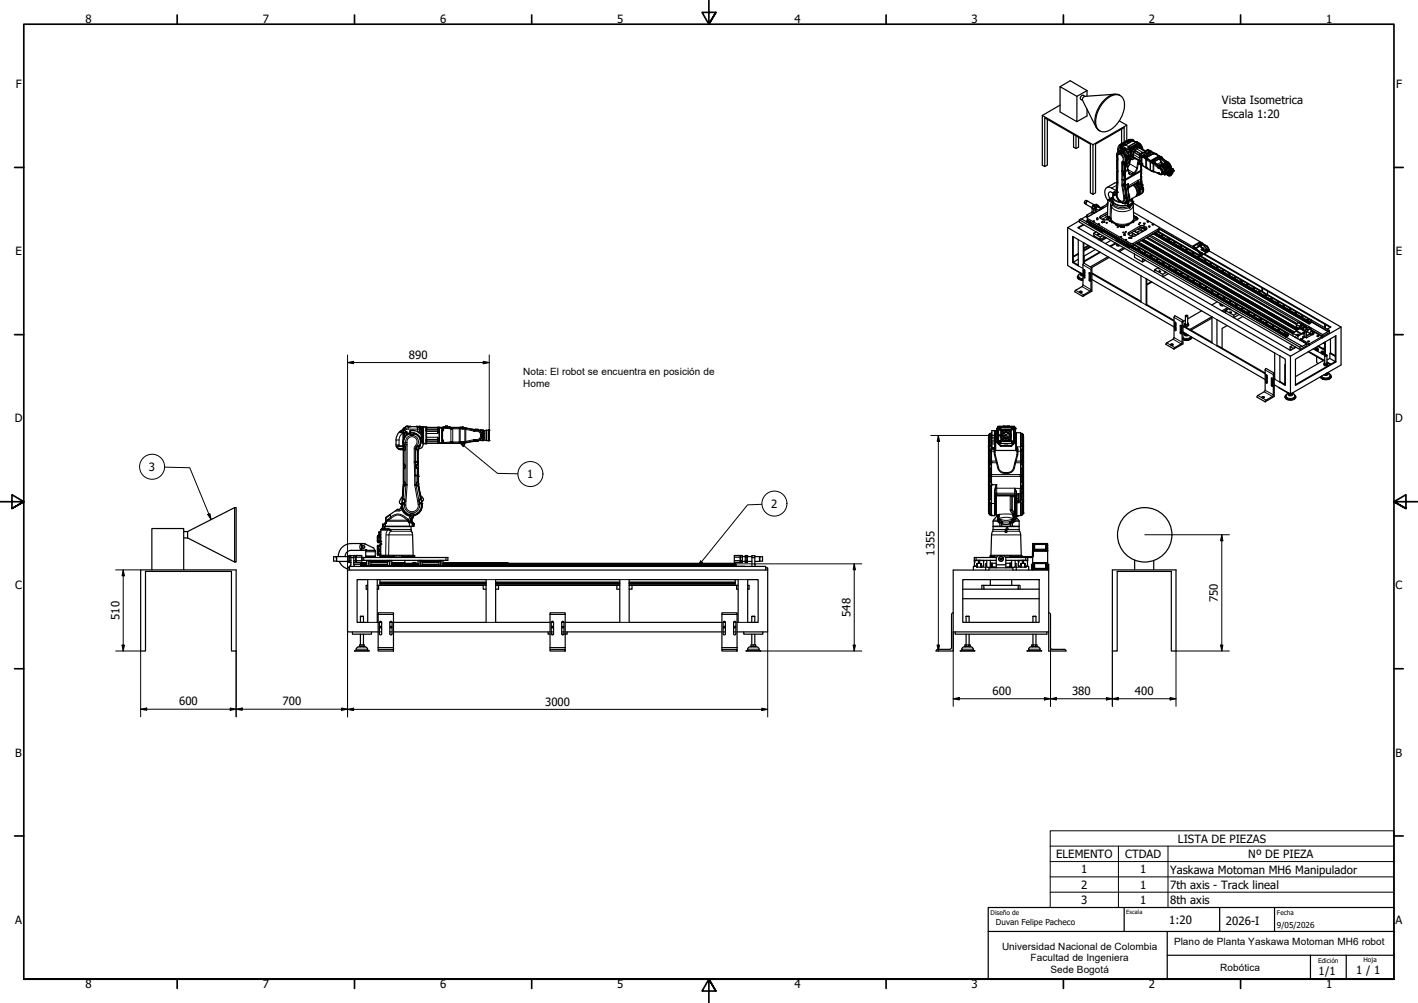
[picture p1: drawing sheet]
<svg xmlns="http://www.w3.org/2000/svg" width="594mm" height="420mm" viewBox="0 0 594 420" stroke-linecap="round" stroke-linejoin="round" font-family="sans-serif">
<defs><g id="words">
<g font-size="4.8">
<text x="35.8" y="9.8">8</text>
<text x="110" y="9.8">7</text>
<text x="184.3" y="9.8">6</text>
<text x="258.6" y="9.8">5</text>
<text x="332.8" y="9.8">4</text>
<text x="407" y="9.8">3</text>
<text x="481.3" y="9.8">2</text>
<text x="555.6" y="9.8">1</text>
<text x="6.6" y="36.9">F</text>
<text x="584.9" y="36.9">F</text>
<text x="511.9" y="43.7">Vista Isometrica</text>
<text x="511.9" y="49.4">Escala 1:20</text>
<text x="6.5" y="106.9">E</text>
<text x="584.8" y="106.9">E</text>
<text x="171.3" y="150.3">890</text>
<text x="6.2" y="176.9">D</text>
<text x="584.5" y="176.9">D</text>
<text x="62.4" y="197.3">3</text>
<text x="220.9" y="200.3">1</text>
<text x="323.2" y="212.8">2</text>
<text x="391.5" y="232.8" transform="rotate(-90 391.5 232.8)">1355</text>
<text x="6.4" y="246.9">C</text>
<text x="584.7" y="246.9">C</text>
<text x="510.2" y="252.3" transform="rotate(-90 510.2 252.3)">750</text>
<text x="50" y="259.6" transform="rotate(-90 50 259.6)">510</text>
<text x="356.3" y="258.4" transform="rotate(-90 356.3 258.4)">548</text>
<text x="415.8" y="291.1">600</text>
<text x="449.1" y="291.1">380</text>
<text x="475.4" y="291.1">400</text>
<text x="75" y="295.4">600</text>
<text x="118.4" y="295.4">700</text>
<text x="228.3" y="295.6">3000</text>
<text x="6.4" y="316.9">B</text>
<text x="584.7" y="316.9">B</text>
<text x="493.5" y="353">LISTA DE PIEZAS</text>
<text x="442.5" y="359.5">ELEMENTO</text>
<text x="471.4" y="359.5">CTDAD</text>
<text x="523" y="359.5">Nº DE PIEZA</text>
<text x="452.9" y="365.9">1</text>
<text x="477.6" y="365.9">1</text>
<text x="490.2" y="365.9">Yaskawa Motoman MH6 Manipulador</text>
<text x="452.9" y="372.3">2</text>
<text x="477.6" y="372.3">1</text>
<text x="490.2" y="372.3">7th axis - Track lineal</text>
<text x="452.9" y="378.8">3</text>
<text x="477.6" y="378.7">1</text>
<text x="490.2" y="378.8">8th axis</text>
<text x="6.4" y="386.9">A</text>
<text x="489.8" y="387.3">1:20</text>
<text x="513.6" y="387.5">2026-I</text>
<text x="584.7" y="386.9">A</text>
<text x="552.4" y="408.2">1/1</text>
<text x="568.2" y="408.1">1 / 1</text>
<text x="35.8" y="414.1">8</text>
<text x="110" y="414.1">7</text>
<text x="184.3" y="414.1">6</text>
<text x="258.6" y="414.1">5</text>
<text x="332.8" y="414.1">4</text>
<text x="407" y="414.1">3</text>
<text x="481.3" y="414.1">2</text>
<text x="555.6" y="414.1">1</text>
</g>
<g font-size="4.2">
<text x="219.1" y="157.2">Nota: El robot se encuentra en posición de</text>
<text x="219.1" y="162">Home</text>
<text x="491.9" y="395.9">Plano de Planta Yaskawa Motoman MH6 robot</text>
<text x="419.8" y="397.9">Universidad Nacional de Colombia</text>
<text x="431.8" y="402.7">Facultad de Ingeniera</text>
<text x="440.1" y="407.5">Sede Bogotá</text>
<text x="511.2" y="406.9">Robótica</text>
</g>
<g font-size="3.4">
<text x="417.3" y="387.3">Duvan Felipe Pacheco</text>
<text x="535" y="388.6">9/05/2026</text>
</g>
<g font-size="2.7">
<text x="415" y="383.3">Diseño de</text>
<text x="535" y="383.3">Fecha</text>
<text x="552.2" y="403.4">Edición</text>
<text x="571.2" y="403.1">Hoja</text>
</g>
<text font-size="2.4" x="471.8" y="383.1">Escala</text>
</g></defs>
<!-- layer: Visible (ISO) -->
<g fill="none" stroke="#000" stroke-width=".51">
<path d="M444.1 36.3l4.3-2.5 7 4.2M455.4 38l-4.2 2.4v10.6l-7.1-4.1v-10.6l7.1 4.1M455.4 38v2.3M467.2 39.5l-12.9 .9a1.34 1.34 0 0 0-.8 1.6l5.7 11.3M438.8 50v19.2l-1.1 .6M444.1 44l-7.4 4.4M449.8 56.3v5.3l1 .6 1.1-.6v-4.1M450.8 56.9v5.3M454.6 40.4l-.8-.5a1.11 1.11 0 0 0-1 1.7l.8 .5M455.4 45.7v2.9l-4.2 2.4M462.9 42.1a5.4 5.4 0 0 1 6.7-1.9 6.5 6.5 0 0 1 .7 7.8 10.5 10.5 0 0 1-7.9 7.2 4 4 0 0 1-3.3-5.3 14.6 14.6 0 0 1 3.8-7.8zM468.9 50.7l3.2 1.7v6.6"/>
<path d="M469.3 40a5.2 5.2 0 0 0-6.5 1.8 11.7 11.7 0 0 0-3.6 11.4l.9 1.2 .7 .4M469.9 54.1v6.1M471 59.5v-6.1l-12 7v20.4l-1.1 .6M471.9 59l-.5 .4M472.1 52.4l-14.2 8.2M472.3 59.1l-.2 .3M473 58.5l-3 1.7M473.3 58.5l-1.8 .9M473.3 59.1l.2 .2M473.4 58.8h.1a.64 .64 0 0 1-.3 .8 .64 .64 0 0 1-.8-.2l-1.6 1.2 .7 .1 3.2-1.9M473.4 58.8l-1.3 .3 .1 .3a.64 .64 0 0 1 .6-.6 .64 .64 0 0 1 .7 .5M473.5 58.8l.7-.4 .5 .4"/>
<path d="M474 58.5h-.8l-3.1 1.7M474.7 58.8l1.2 .8M474.7 58.7v.1M475.7 59.4h.7M475.8 59.5h.3M476.4 59.5h.1M476.5 59.5l.6 .6M457.9 60.6l-21.2-12.2v20.8l1 .6v-20.4l19.1 11v20.4l1.1 .6M457.9 60.6v20.8M467.7 79.9l-2-1.1a1.9 1.9 0 0 0-2.4 .1 1.9 1.9 0 0 0-.4 2.4l1.2 2.7M467.7 79.4l.2 1.2M467.8 79.8l-1.5 1 1.3-.2"/>
<path d="M467.9 76.5l-.9 .2-3.3 1.9M467.9 67.2v3.5M467.9 71.9v3.3M467.9 75.1l.2 1.1M467.9 70.6v1.3M467.9 65.9v1.3M468 76.2l-.3 3.2M468 71.7h.1M468.1 76.2h.1M468.1 67h-.1M468.1 76.1l-.1 .1M468.7 63.5a2.01 2.01 0 0 0-.8 2.5"/>
<path d="M469.4 61.2l.3-.8 1.7-1-2.6 1.6-.5 1.2v1.5M469.4 62l-.1 1M469.4 62h.1M469.5 61.8v.2M469.5 61.2l-.1 .8M469.5 62h.1M469.8 62.8l-1.4 .9M469.8 62.8l-.1 .4a3.8 3.8 0 0 1 2.4 2.9l.1-.4M469.8 62.7l.8-.4 .9 .5M469.9 62.7h.1M469.8 62l-.2 .5 .4 .1M469.9 62.7l1.7 1.4 .6 1.1v.5"/>
<path d="M469.9 62l.1 .6M470 60.2l-.5 1M470.2 64.1l-.1 .1M470.3 64.1h-.1M470.4 64l-.2 .1M470.8 60.4v.1M470.9 62.1l.7 .5v.4l-.2-.1 1.5 2-.1 .5M470.9 62.1l-.1 .3M470.9 62.1h.1M471 72.5l-.2 .1M471.1 72.5h-.1M471.2 77l-.3 .1"/>
<path d="M471.3 72.4l-.2 .1M471.4 76.9l-.2 .1M471.6 77.4l.1 .4M471.7 67.9l-.8 .1M472.1 68.5v.9l1.2 3.4M472.2 66.6v.2a.93 .93 0 0 1 .5 .9 .93 .93 0 0 1-.6 .8l-.5 .1 .5-1.1zM472.6 78.1l.4 4.4a1.89 1.89 0 0 1-.7 2l-1.1 .5M472.7 65.4l.2 1.2M472.7 77l-1 .6M472.7 61.6h.1M472.8 65.4v1.1a1.1 1.1 0 0 1 0 1.7l-.5 .4M472.8 61.4l3-1.7a.38 .38 0 0 1 .6-.2 .38 .38 0 0 1 0 .5l-2.9 1.8h-.6z"/>
<path d="M472.8 65.4l-.6 .3M473 61.5l.3 .1zM473.3 65.2l.2 .5M473.5 67l-.4 1.9-.8 1.2M473.5 65.7v.8zM473.8 66.7l-.5 .5M474 61.9l-.5 .7-.2 1.2M475 66l2.4 1.4M475.2 66.4l-.8 .4-.9-.3 .3 .1M475.5 77.1l1.3 1.6a2.12 2.12 0 0 1-.5 3M475.5 61.4l.1 .1M475.6 61.5l.3 .1"/>
<path d="M475.6 61.8h.1M475.6 61.5l.1 .1M475.6 77a3.2 3.2 0 0 1 1.2 4.4l-.2 .1M475.7 61.6v.1M475.7 61.6l-.1 .2M475.7 61.4h-.2M475.7 61.4h.1M475.7 61.6a4.3 4.3 0 0 0-1.7 3.2M475.7 61.4l.2 .1M475.7 61.6h.1M475.8 61.6a3.2 3.2 0 0 0-1.3 4.5l.6 .2M475.9 61.3l.2 .1"/>
<path d="M475.9 76.8l-3.3 1.9M476 61.4h.1M476 61.4v.2M476 61.5l.8-.2 .9 .5M476 61.5l.2 .3-.4-.2M476 61.6l.1 .2M476 61.5v.1M476.4 61.7h.5M476.7 60.1v.2M476.7 60.2v-.4a4.1 4.1 0 0 1 1.8 2.7M476.7 60.3l.5 .4 .1 .8M476.8 61.8h.1"/>
<path d="M476.8 61.8l-.4-.2 .4 .2-1.4 1-.8 1.9 .1 1.3 1.2 .5M476.8 61.8h.1a.89 .89 0 0 1 1.3 .5l1.6 .9-2.4-1.4M477.2 61.1h.1M477.1 76.2l-.2 .9 .4 1M477.1 76.2l-.2 1.1 .4 .8M477.1 76.2l1.1 2.7-.4 .4M477.3 60.1h.2M477.3 78.1l.5 1.2M477.3 67.4l.3 1.3M477.5 60l.9 1.3 .4 1.4M477.6 68.7l.6 .4M477.6 65v3.7"/>
<path d="M477.6 65h.1M477.8 76.9l.2 .4a1.3 1.3 0 0 1 .4 1.6l-.3 .2M477.8 64.7l1.5-.9 .4 .1-.1-.2 1.5-.9zM478 74.9l.4 3.2zM478 69v6.7l.4 2.1a2.66 2.66 0 0 1-.2 3.3l-.9 .6-1 .1M478.1 69.1l.2 3.7-.3 .3M478.1 73.1l.5 4.7M478.1 69l.2 .1M478.3 66v3l.2 .3M478.3 68.4l.2 .8M478.3 65.9v.1M478.3 65l.1 .1"/>
<path d="M478.4 65.1l-.3 .1v3.8M478.5 65.1l4.6 2.8M478.5 65.1l-.2 .9M478.5 66l.2-.7 1.6 1M478.5 64.1l-1 .6-.1 1.1M478.5 77.8h.1M478.5 69.2l1.6 .9M478.6 77.8l.5 1.9-.6 1.1M478.6 77.7v.1M479 78.9v.1M479.1 65.1h.3M479.1 65.1l-.2 .2 .8 .5 .4-.2"/>
<path d="M479.1 65.2h.3M479.1 65.2l-.2 .1M479.3 64.7l.3 .4M479.4 64.6l1.7-1.1 1.8 .8-2.1 1.3-1.5-.7zM479.4 63.9h.3M479.4 65.2l.6 .3M479.4 65.1l.2 .1M479.6 63.7l-.1 .1M479.6 65.2l.4 .2M479.6 65.1l1 .6M480 65.5l.1 .1M480 65.4l.1 .2"/>
<path d="M480.1 70.1l2.6 1.6M480.3 64.7l.2 .3 .4-.3M480.3 64.6l.1 .3 .5-.3M480.3 64.6l.3 .3 .3-.3M480.3 64.4l.6 .2zM480.5 66.5h.1M480.5 66.5l-.2 .3M480.6 65.7h.2M480.7 65.7h.1M481.1 62.8l.7 .3M481.1 64.2l.2 .3 .5-.3M481.1 62.8l-1.4 .4"/>
<path d="M481.1 63.4l.7-.3zM481.1 64.2l.1 .2 .5-.2M481.1 64.2h.6M481.1 64.1v.1M481.3 63.9l.4 .2-.5 .1zM481.7 63.2h.1M481.7 64.1v.1M481.8 63.2l4.4 2.5M482.1 63.4h.1M482.2 63.4l1.7 1M482.5 71.5l.2 .2M482.7 67.2l2.6-1.5 .4 .3-2.5 1.4z"/>
<path d="M482.7 71.7l2.6 .9M482.9 64.4l.2 .1M482.9 64.5h.1M482.9 64.5l-2.1 1.2M482.9 64.4h.1M483 68l-.2 .2M483 67.9h.1M483 67.9v.1M483.1 67.9h.1M483.2 67.9l2.1 1.7a2.44 2.44 0 0 1 1.5 3.5h-.6M483.3 67.6l2.3 1.8h.4M483.7 66.9h.1"/>
<path d="M484 64.5l2.2 1.1M485.1 66.1h.1M485.1 65.6h.1M485.1 69.4l.9 .6M485.2 72.6l.3 .1M485.2 65.7h.1M485.3 72.5l.1 .1M485.4 72.6l.6 .5h.7M485.6 70.1l-.1 .2M485.7 66v.5M485.7 66.5l.8 1.4M485.7 70l-.1 .1"/>
<path d="M485.9 65.6l.7 .5zM486 69.4h.1M486 69.4l.3 .1a2.43 2.43 0 0 1 1.2 3.2l-.6 .4M486.2 65.7l.1 .1M486.2 65.6l.2 .3M486.3 69.6l1.7 1.1M486.4 65.9h.1M486.4 65.9l3.4 2.5 .8 1.6M486.5 66l2.5 1.9M486.5 67.9l.2 .5M486.7 69v.1M486.7 68.4v.4"/>
<path d="M487.1 72.1h-.3M487.3 72.9l.7 .2M487.9 68.3v.1M487.9 72.9h.1M487.9 73.1h.1M487.9 70.7l.1 .1M487.9 71h.1M487.9 70.7v2.4M488 72.9h.3l-.3 .2M488 70.8l.3-.1-.3 .3M488 70.8l.3-.3v.3a1.48 1.48 0 0 0 0 1.8l.4 .3-.7 .4M488.2 72.7l-.3 .4"/>
<path d="M488.2 70.6l-.3 .4M488.3 70h.1M488.3 70.2l-.2 .2M488.3 67.5l.6 .5zM488.3 70.5l.2 .1M488.4 68.3h-.5l-2 1.2M488.5 68.3l.4 .2M488.5 68.2l.4 .3M488.5 68.2l-1.6 1.1 .4 .1 1.6-.9M488.9 68.5l.2 .2M488.9 68.5l.1 .2M488.9 68h.1"/>
<path d="M489 67.9l.5 .3M489 67.9l-.4 .3M489 68.7l.4 .4M489.1 68.7l.4 .4M489.2 69.4h.1M489.3 73l.3 .6h.7M489.3 72.7v.3M489.3 73h.1M489.4 69.1l.5 .2M489.5 68.2l.8 .9 .3 1.2M489.5 68.2l.1 .2M489.5 69.5h.1"/>
<path d="M489.5 69.5l-.6-.1-.9 .6 .3 .2M489.5 68.2l-.6 .3M489.5 69.5l-1.2 .7M489.8 73.1h.4M490 70.1l-.5-.1-.9 .3M490 71.2l-.7 1M490 70.2a1.68 1.68 0 0 0-1.5 2.5 1.97 1.97 0 0 1 0-2.1l.3-.2M490 70.2l-1.2 .2M490 69.5h.1M490 69.5l.1 .7M490 70.2l.2 .1M490.1 69.5l-.3 .4"/>
<path d="M490.1 69.5l-.1-.2-2.2 1.2M490.1 69.4l-1.5 .9 .2 .1M490 72h.1M490 72.9h.1M490.2 71.5a.67 .67 0 0 1 1-.2 .67 .67 0 0 1-.1 1.1 .74 .74 0 0 1-.7 .8 .74 .74 0 0 1-.8-.7zM490.2 71.5a.63 .63 0 0 1 1 0 .63 .63 0 0 1-.2 1 .67 .67 0 0 1-1 .6 .67 .67 0 0 1 0-1.2zM490.3 70.9v.1M490.3 70.9l-.8 1-.2 .8M490.3 70.8l-.7 .8-.4 1.2M490.3 71l-.8 .9-.1 .8a.68 .68 0 0 0 .1 .8 .68 .68 0 0 0 .8 .1M490.3 70.8h.1M490.4 72.9h.1"/>
<path d="M490.5 71.9l-.2 .4M490.5 70.7l-.2 .3M490.5 70.7l.1 .1M490.5 70.7l-.2 .2M490.5 70.3h-.4a1.92 1.92 0 0 0-1.5 2.5l.3 .3M490.6 70.2l.1 .2M490.6 70.8l-.3 .2M490.6 73.4l-.3 .2M490.6 73.4l-.3 .1M490.6 70.7h.6l.4 .7M490.6 70.8a1.03 1.03 0 0 1 1.1 .7 1.03 1.03 0 0 1-.5 1.2l-.6 .7M490.7 70.4a1.87 1.87 0 0 0-1.6 2.9l.4 .2"/>
<path d="M490.7 70.4l.5 .3M490.8 71.5h.1M490.8 72.4h.1M490.9 71.2l.2 .3M491 70.7a2.01 2.01 0 0 0-1.6 2.7M491.2 70.7a1.84 1.84 0 0 0-1.7 2.8M491.2 70.7a1.87 1.87 0 0 0-1.6 2.9M491.6 71.4v.2M491.6 71.6v.1M447.3 95.4l93.3 53.8 8-4.6M447.3 95.4v15.8l6.4 3.7M449.4 99l2.3 1.4v11l-2.3-1.4z"/>
<path d="M449.6 99.2v10.6l2.1-1.2M452.2 92.5l-4.9 2.9M452.2 92.1l.7-.5 2.6 1.5M453.8 94l89.1 51.5M454.1 94.1l-2.3 1.4M455.2 84.2h.1M455.2 90.7l.4 .3M455.2 90.7l-.1 .1M455.2 90.1l.9 .6M455.4 84.4l-.5 .9M455.5 93.1l.7 .4M455.5 92.6l.7 .3"/>
<path d="M455.5 92.2l18.3 10.6h.9l10.9-6.4v-.7l-10.9 6.3v.8M455.5 91v1.2M455.5 91.5l18.3 10.5v.8M455.5 92.3v.3M455.5 91l-.6-.3-1.8 1M455.5 92.6v.5M455.6 92.2l-.1 .1M455.7 84.3l-.8-.4a.89 .89 0 0 0-.5 1.3l.6 .3M456.2 92.6v1.4l.6 .2M456.2 92.7l.6 .3M456.7 92.9v1.3M456.9 93.2h.1"/>
<path d="M456.9 93.2l.1 .1M457.1 90.1l-.4 .2M457.1 94.1v.4l3.9 2.2M457.1 93.1l3.8 2.3v.3M457.1 94.1v-.9l-.3-.2v1.2l.3 .3M457.2 94.1l-.1-.6 3.8 2.2M457.5 88.9l-2.3 1.2v.6M457.5 88.8h.1M457.6 86.5l.2 .2M457.6 87.1l.6 .3M458 92.8h.5M458 86.3l.7 .4"/>
<path d="M458.2 92.9h.1M458.2 89.3l.1 .2M458.2 97.7v1l.3 .2M458.5 86l-.9 1.1-.1 2.5 .2 .2M458.5 98.9l2.1 1.2M458.5 98.9l-.4 .3M458.6 87.1v.9l.4 .2M458.7 85.9h.1M458.7 85.9l-3-1.6a.89 .89 0 0 0-.7 1.3l2.5 1.4M458.7 85.9l.6-.3 .6 .4M459 85.8a1.2 1.2 0 0 0-1.2 .3 1.2 1.2 0 0 0-.2 1.3M459 88.2h.1"/>
<path d="M459 87.8v.5M459 87.8v.4M459 87.4l1.4 .7M459 88.3l.7 .3M459.2 86.4l-.6 .7 .4 .3M459.2 86.4l-1 1v1.9l1.3-.8M459.3 97.1l-1.1 .6 2.7 1.6 1.1-.6M459.3 86.3l1.8 1M459.4 86.9l-.4 .9M459.4 86.3l-.2 .1M459.4 86.3l.9 .2M459.4 86.3l.5-.3 .4 .5"/>
<path d="M459.5 92h.4M459.5 88.6l-1.2 .7M459.6 91.2l.3 .3h-.4zM459.6 91.5h.3M459.7 92h.1M460 86.5l-.6 .4M460 86.5h-.3l-.3 .4M460 86.5h.1M460.1 86.5l1.6 .9v-.6M460.1 86.5h.2M460.1 94h.5M460.3 94.1h.1"/>
<path d="M460.3 86.5l.1 .1M460.9 95.7v.6l-3.8-2.2 3.8 2.2v.4M460.9 95.4l.4 .2v1.3l-.4-.3M460.9 95.3v.1M460.9 96.3v.3M460.9 95.4v.3M460.9 99.3v1M461 87.6h.4M461 95.5l.1 .2zM461.1 95.5v.2M461.2 87.5l.2 .1M461.4 87.6l-.8 .5 .9-.5"/>
<path d="M461.6 93.2h.4M461.7 87.4l-.6-.1-.7 .9M461.7 87l-.3 .2M461.7 86.8l.6 .3M461.8 93.3h.1M461.8 95.9v1.3l.5-.3M461.8 95.9l-.5-.3v1.3l.5 .3M462 91.7l.9 .5M462.3 97l5.3 3.1M462.4 96.5l-.1 .4M462.4 96.6h.1M462.5 96.2l-.2 .3 5.3 3"/>
<path d="M462.5 93.1h.4l-.2-.2h-.3l.3 .2M462.9 99.2l-2 1.1-.3-.2M462.9 90.2l.8 .5M463.4 93.3l.5 .1zM463.4 99.5l-2.4 1.3M463.6 99.6l-2.3 1.3M463.9 85.5l.2 .1M463.9 85.5l-2.2 1.3M463.9 85.3l.2 .1M463.9 85.3v.2M464 89.6l-3.1 1.8M464 90.7l-2 1 .3 .5"/>
<path d="M464 88.8l-3.2 2v.4l1.1 .8a1.34 1.34 0 0 0 2.2-.9l.1-.1M464 90.7l.2 .3M464.1 84.9v.4M464.1 86.1l-8.6 4.9M464.1 85.3h-.2M464.1 84.9h.1M464.1 85.3h.1M464.1 84.8v.1M464.2 91h.1M464.3 91.3l.6 .2-.5 .1zM464.3 90.8l-.1 .2M465.8 93.3l.1-.3 1.7 1v.3"/>
<path d="M466.2 83.9a3.7 3.7 0 0 0 4.5 2.3l1.1-.1M466.2 82.6l-2.1 1.3-.1 6.8M466.2 82.7l-1.4 .9 .4 .2 1-.5M466.3 80.8l.5 .1M466.3 80.9l-.6-.3a1.04 1.04 0 0 0-1.4 .3 1.04 1.04 0 0 0 .3 1.4l.5 .9M466.3 80.9l-.1 3.5M467.6 80.7v1l.6 1.7 2 1.6M467.7 99.2l-.1 1.3 .5 .3v-1.3l-.5-.2M467.9 80.1v.3M467.9 80.4l-.3 .3M468.3 99.7l.1 .2zM468.4 99.7v.2"/>
<path d="M468.6 99.8l-.5-.3v1.3l.5 .3M469.1 94.7l.4-.1zM469.3 99.2l.7 .1-.5 .1zM469.4 99.4h.4M469.6 99.4h.1M470 94.5l.5 .3h-.5zM470.4 97.3l.5 .2zM470.9 98.5h.4M471 98.1l.3-.3-.4 .1 .3 .2M471 98.6h.2M471.6 84.8l-.7 .3-.7-.2M471.8 81.7l-.3 .2"/>
<path d="M471.9 94.2v.3M471.9 81.6l-.2 .2M472.1 94.7l-.2-.5-1 .6 .2 .4M472.4 85l.3 .3zM472.8 97.5l4.9-2.9h1.5l1.3 .9-.3 .7-4.9 2.8-1.5-.2-1.2-.7zM472.9 99.6l.5-.2 .2 .3zM473 99.8h.5M473.2 99.8h.1M473.3 86.5l-.2 .6M473.5 86l-.4 .2M473.8 99.5l.5 .1zM473.9 99.7h.3"/>
<path d="M474.1 97.5l2 1M474.3 83.4v.5M474.4 83.1l.2 2.1a2.54 2.54 0 0 1-3.2 .9 4.5 4.5 0 0 1-5.2-2.1v-.2M474.7 93.3l-.2-.3-1.6 1v.3M474.9 88.9l10.7 6.3v.5M475 91.2l-.3-6.2 29 16.8 .6 1M475 90.3l1.4 .8 .3 .7M475.2 96.8l1.9 1.1M475.6 91.4l.6 .1-.5 .1zM475.7 90.8l.2 .2zM476.5 81l-.5 1.2-3.2 1.8M476.7 95.9l1.9 1.2"/>
<path d="M476.8 96.9l.4 .2zM476.9 81.4h-.1M477.1 93.8l.3 .2-.3 .1zM477.2 95.7v.5M477.4 93.3l.4 .1zM478 95.3l-.2 1.3M478 95.2l.3 .2M478 96.2l1 .6M478.3 95.2l1.5 1.1M478.5 95.2l1.6 1M478.5 95.2l1.7 .9M479.2 93.8h.4"/>
<path d="M479.3 93.8h.1M480.2 99.6l64.2 37.1M480.3 96.1l-1.2-.8h-1.3l-5 2.9M480.6 92.7l.4-.1 .2 .2-.5 .1zM480.6 99.4l62.8 36.2M480.7 92.9h.4M480.8 92.9h.1M481.3 95h.4M481.4 98.8l62.8 36.3M481.5 95h.1M482 98.5l72.2 41.7M482.7 93.9l.5-.1 .1 .3h-.5z"/>
<path d="M482.8 94.1h.4M482.9 98l.1 .1M482.9 94.1h.1M483.6 97.6v.3l-.6 .1M483.7 97.5l64.7 37.4M484.6 97v.3h-.5M484.8 96.9l64.5 37.3M484.9 97l72.1 41.4v.9l-2.8 1.6-1.7-1-.2 .2M485.6 95.9l16.4 9.5 .9 1.7M485.6 95.2l14.8 8.5 .6 .9M485.6 95.8l16.6 9.5M486.7 98.5l.6 .2-.5 .1z"/>
<path d="M489.2 100l.6 .2-.4 .1zM448.8 112.1l4.3 2.5M449.4 110l.2-.2 2.1 1.2M451.4 116a1.8 1.8 0 0 0 2.3 1.4M451.7 106.5l-2.1 1.2M451.7 110.8l-.2 .1M451.7 106.2l-2.1 1.2M451.9 115.2a1.11 1.11 0 0 0-.4 1.3 1.11 1.11 0 0 0 1.2 .7l1 .1M452.8 114.5l-.8 .6a1.4 1.4 0 0 0 .2 1.6 1.4 1.4 0 0 0 1.5 .4M452.8 114.5l.2 .7 .7 .2M452.9 114.5l.2 .4 .6 .1M453.1 114.9v.4"/>
<path d="M453.2 114.6l.3 .2M453.8 110.4v-8.8l24.2 13.9v11l-20.5-11.8v2.4l34.4 19.8M454 112.9l.5 .3-.1 3.3-.4-.4zM454.1 107.2v.1M454.1 101.7v2.2l1.9-1.1M454.2 110.2l.1 .1M454.3 113l.2 3.1M454.3 115.3l.2 .1M454.5 114v.3M456.2 103l-2.1 1.2v6.1M456.3 114.3l.5 .4-.1 3.1-.4-.3zM456.7 114.4l.1 3.1"/>
<path d="M456.7 116.6l.1 .1M456.8 103.3l-2.7 1.5M456.8 115.4v.2M457 103.4l-2.9 1.7M457.5 114.7v-2.5l-3.4-2-.4 .5v8.7l-.4 .7-3 1.9v.2l3.3 2M457.5 112.2l-.4 .6v8.7l-3.1 2-.4 .7M457.5 114.3l20.5 11.9M457.5 117.1v4.9l-3.9 2.2M458.9 104.5l-4.7 2.8v3M460.6 100.1l-.4 .3M460.8 105.6l-6.6 3.8M460.9 100.2l-.4 .3"/>
<path d="M461 105.7l-6.8 4M464.2 107.5l-7.4 4.3M464.7 107.9l-7.4 4.2M465.5 100.7l-2.3 1.3M467.4 101.8l-2.4 1.3M467.7 102l.7 .4M467.9 102.3v.6M468.6 100.1l3.7 2.1M468.6 100.1v.6M468.7 102.6v.4M469.1 102.8l-1.1 .2-.3-1-2.4 1.3M470.8 103.7l-2.4 1.4"/>
<path d="M471.3 104.1l-2.4 1.3M471.4 100.4l.5-.1 .2 .3zM471.6 100.6h.3M471.7 100.7h.1M472.3 102.8l-3.7-2.1 3.7 2.2v.3M472.3 102.2v-.3l-3.7-2.2v1.4l3.8 2.2M472.3 102.2v-.3l.4 .3v1.3l-.4-.3M472.3 102.2v1M472.4 102.2l.2 .1M472.7 102.2l.5 .3M472.7 103.5l.5 .2M472.8 102.2v1.3"/>
<path d="M473.3 102.5v1.3l.5-.3v-.4M473.6 103.6l65.1 37.5M473.7 103l65 37.6M473.8 102.9l-.1 .1M473.8 102h.9M473.9 102.8l-.1 .1M474.9 102.7v.3l-.6-.2M475 102.5l64.6 37.4M475.2 102.7v-.3l72.2 41.7-1.9 1.1-6.8-4.1M475.3 106.3v1.5l3.4 2v-1.5M476 102l65.7 37.9M476.2 101.8l65.5 37.8"/>
<path d="M476.3 101.8l65.4 37.8 2.9-2M476.4 101.7l65.4 37.8-65.4-37.7M477 101.4l65.4 37.7M478.1 100.8l65.1 37.6M478.3 100.6l65.2 37.7M478.7 100.4l65.1 37.7M478.9 100.3l65.2 37.6M479 108.6l.2 .3 .4-.1M479 108.6h.1M479.4 105.6h.7a.32 .32 0 0 1-.4 .4 .32 .32 0 0 1-.3-.4zM479.9 109l-1.2 .8M480.4 116.9v2.2l1.9-1.1"/>
<path d="M482 107.2l.5-.2 .1 .3-.4 .1zM482.5 118.2l-2.1 1.2v8.2M483.7 113v1M485.3 112.1l-1.6 .9 3.5 1.9 1.4-.8M485.7 112.4l-.2 .2 .3-.2M488.1 113.7l-.3 .2 .4-.1M489.5 114.6l-2.3 1.3v-1M494.7 114.5l.7 .1-.4 .2zM497.3 115.9l.6 .2-.4 .1zM499.8 117.4l.6 .2-.4 .1zM500.3 103.4l.6 .3 2 2.3 .1 .5 .7-.5-1.6-.9M500.3 104.2l.1 .1"/>
<path d="M501 104l.2 .8M501 104l1.1 1.3M501.3 102.4l1.1 .6v-1.2l-2.5 1.4M501.9 107.4l.5-.1 .1 .2zM502.2 105.3l-.2 .1M502.2 105.4l.7 1.2M502.3 105.4h.1M502.4 103l-1.4 .9M502.6 103.2v-1.8l-2.9 1.7 1.3 .9M502.6 101.4l1.3 .9M502.9 107.1v.1M503 106l.2 .2"/>
<path d="M503 106l.4 .1M503 103.4l-.4-.2-1.5 .9M503 101.8l.9 .5M503 101.8l.6 .3 2 2.3 .1 .5-.9 .5-1.5-.9 .7-.5M503 101.8v1.6M503 103.4l.7 .5M503 106l.4 .1-.5 .2M503 106.8h-.1M503 106h-.1M503.1 102.5l.1 .5 .2-.2-.2-.3 .3 .2-.1 .3M503.6 104.4l.7-.1zM503.7 106l-.8 .7"/>
<path d="M503.7 103.9l.3 .1M503.9 102.3l1.8 1.9 .1 .8-1.1 .5-1.4-1.1M503.9 103.7l-.2 .2M504 102.2l1.8 1-1.6-.8M504 104l1.7 .9M504.1 104.5l-.2 .1M504.3 104.4l-.7 .1M504.3 106.5l24.4 14.1v1.5M504.5 108.8l.6 .2-.5 .1zM504.6 106.3l-1.6 .9M504.6 105l.7-.1-.4 .3zM505.1 105.1h-.1"/>
<path d="M505.3 105l-.7 .1M505.8 103.2l.7 1.6-.8-1.6M506.5 104.8v.3l-3.5 2-.8-1.8M506.6 105.1l55.2 31.9-8 4.6v-.6M506.7 104.6l-.2 .7-1.9 1 53 30.7-1.5 .8M522.3 119.1l.6 .2-.4 .1zM452.4 122.5h.7a.37 .37 0 0 0 0-.6 .37 .37 0 0 0-.5 .1 .38 .38 0 0 0-.1 .6 .38 .38 0 0 0 .6-.1h.1M480.2 127.7v-10.9l27.5 15.9v11l-12.1-7v2.4l34.4 19.9M480.2 127.7l11.7 6.8M480.4 127.6l11.5 6.6M480.4 127.6l-.2 .1M492.1 135l.5 .2v3.3l-.5-.4z"/>
<path d="M492.5 135l.1 3.2M492.5 137.3l.1 .1M492.5 137.5h.1M492.6 136.1v.2M494.5 136.3l.5 .3-.1 3.3-.4-.3zM494.9 136.4l.1 3.1M494.9 138.7l.1 .1M494.9 138.8l.1 .1M495 137.4v.2M495.6 136.7v-2.5l-3.3-2-.4 .6v8.8l-3.5 2.5 3.4 2.1M495.6 134.2l-.4 .7v8.7l-3 2-.4 .6M495.6 139.2l.9 .4"/>
<path d="M495.6 136.4l12.1 7M495.6 139.1v5l-3.8 2.1M496.3 139.6l-.7 .4M496.3 139.6v.3a.87 .87 0 0 0 1.4 .4M496.3 135.6l.1 .6a.93 .93 0 0 0 1.6 .2v-.6M496.4 139.7l.9 .4v.4M496.6 136v.6M496.6 140v.4M496.6 139.7h-.1M496.6 132.4v3.3l.3 .2 .7-.1v-3.4M496.6 134.2l-1 .5M496.7 139.7l.3 .2"/>
<path d="M496.8 132.1a.34 .34 0 0 0 .3 .5 .34 .34 0 0 0 .3-.5M497.3 136.1v.6M497.6 135.3l.4 .5-.7 .3-.7-.1-.3-.4 .3-.2M503.4 130.2l-5.8 3.4M507.7 132.7l-9.2 5.3M507.7 133.3l-8.7 5M510 126.4l-2.3 1.3M511.2 127.1l.2 .9 1.2-.1M511.2 127.1l.7 .5M511.4 127.4v.6M512.2 127.7v.4M512.6 124.8l.5 .1-.3 .2z"/>
<path d="M513.5 130.2v.9M513.5 129.9l.2 .1M514.1 136.4l-2.1 1.2v8.2M514.3 128.9l-2.4 1.3M514.8 129.1l-2.4 1.4M514.9 129.3l-1.4 .9 3.4 1.9 1.5-.9M515.2 126.2l.5 .2-.6 .1zM515.3 130.7l.6 .2-.5 .1zM515.4 129.5l-.2 .2 .4-.1M517.7 127.7l.5 .2-.4 .1zM517.8 130.9l-.3 .1h.4M519.2 131.7l-2.3 1.4v-1"/>
<path d="M520.7 132.6l-2.3 1.3M524.8 120.6l.5-.1 .2 .3-.5 .1zM527.4 122l.6 .2-.5 .1zM529 122.2v-1.4l26 15v1.5M531.1 122v1.4M535 126.5l.5-.1 .1 .3zM537.5 128l.5-.1 .2 .2zM538 139.5l.4-.1 .2 .2-.4 .1zM539.6 139.9v.8l-.8 .5M539.6 139.9l-.9 .5M540.1 129.4l.7 .1-.5 .2zM543.1 138.5l2.1 1.2"/>
<path d="M543.1 138.7l2.1 1.3M543.8 135.1l1.8 1M544.4 137.6h.1M544.5 137.1l-.1 .5M544.5 137.1v.5M544.5 136.8l.5 .1M544.5 137.6l.5 .2M544.8 136.3l-.4 .4 .1 .4M544.8 136.3l-.3 .8M545.5 135.9h.3M545.5 135.9l-.4-.1-.3 .5M545.5 135.9l.8 .3"/>
<path d="M545.5 135.9l-.7 .4M545.6 137.3l.4 .3M545.8 135.9l-2-.8-.7 .8v.9l1.3 .8M545.8 135.9h.1M545.8 139.6v.1M545.8 139.8l.2 .1M545.9 139.6l-.1 .1M546.3 136.5v-.3l-.7-.1-.6 .8v.9l.6 .1M546.3 136.3l.3 .2M546.4 137.1a.81 .81 0 0 0 0 1.4M546.4 138.5h.2M546.5 139.3l-.5 .6-.2-.2"/>
<path d="M546.5 139.3l-.7 .3M546.5 139.3l-.6 .3M546.6 136.7l-.8-.4a.91 .91 0 0 0-.6 1.3l.4 .2M546.6 138.5h-.2M546.6 136.7l.7 .1 .1 .3-.3-.3-.7 .3zM546.7 138.9l-2.9 1.9M546.7 138.5l.6 .4M546.7 138.5h-.1M547.1 137.8l-.4 .7 .1 2.7M547.1 137.8l.7 .4M547.3 136.8l-1.1-.3-.6 .8v.9l.4 .3M547.3 136.9l.6 .4"/>
<path d="M547.8 137.4l-.7-.4a.83 .83 0 0 0-.8 .4 .83 .83 0 0 0 0 .9l.4 .2M548.4 134.9v.7l-65.1-37.6 65.1 37.6M548.4 135.6h.1M549 137.4l-1.2 .8-.5 .7v1.8l1.6-.9-1.5 1v.7M549 137.4l.4 .2v.7M549 137.4l-.6-.3-1.3 .7M549.3 134.2h.1M549.3 134.2l-.9 .7M549.3 134.6l7.1 4.1M549.4 134.9l-1 .7M549.4 134.2v.7M549.4 138.2l3.1 1.7"/>
<path d="M549.4 134.9l7 4M549.7 138.8h.1M549.8 138.6l-1.1-.6a.86 .86 0 0 0-.7 1.2l1 .7M549.9 138.7a.7 .7 0 0 0-.9 .3 .7 .7 0 0 0 .2 .9M550 139.1a.48 .48 0 0 1 .7 .3 .48 .48 0 0 1-.4 .6 .45 .45 0 0 1-.8 0 .45 .45 0 0 1 .3-.7zM550.3 139.4l-.4 .4M550.4 139l-.8-.4a.82 .82 0 0 0-.5 1.3l.7 .3M550.5 139l3.3 2-5.2 3.1-3.4-2 1.6-.9M556.4 138.9l-2.2 1.3M557 138.4l-.6 .5M557.3 137.1l-2.1-1.2v1.5M561.8 137v15.9l-21.2 12.2"/>
<path d="M490.6 144.6h.8a.41 .41 0 0 0-.4-.6 .41 .41 0 0 0-.4 .6h.8M495.6 142.1a2.88 2.88 0 0 0 3.8-.8 2.73 2.73 0 0 1-3.8 .9M498.9 141a2.1 2.1 0 0 1-3.3 .7M509.8 144.9l20.2 11.7M530 156.3l-19.9-11.5-.3 .1v-11l24.2 14v11l-.2-.2M530.4 157l.5 .4-.1 3.2-.4-.3zM530.7 157.1l.2 3.1M530.7 159.4h.2M530.9 158.1v.2M532.7 158.3l.4 .3v3.3l-.5-.4zM533 158.5l.1 3M533.1 159.4v.3"/>
<path d="M533.8 158.7v-2.4l-3.4-2-.4 .6v8.8l-3 2-.4 .5 3.4 2.1M533.8 156.3l-.3 .5v8.7l-.4 .6-2.7 1.5-.4 .7M533.8 158.4l.2 .1M533.8 158.7v7.4l-3.8 2.2M538.5 152.6l-.2 8.4M538.7 140.5v.1M538.7 140.6v.5M538.7 140.4v.1M540.5 145.3v.9l.3 .2M540.6 149.2v15.9l-6.8-3.9M541 146.5l-.6 .2M541.6 144.6l-1.1 .7 1.4 .7"/>
<path d="M541.7 140.8v-1.2l2.1 1.2v1.2M542.4 141.2l.6 .3M542.8 145.5l-.6 .1 .1 .2M542.8 141.2l.1 .3M543.3 140.1a.46 .46 0 0 1 .6-.2 .46 .46 0 0 1 .2 .6h-.8zM543.5 140.6h.5M544.8 142l-.2 .4 .3-.5 .4 .1M545.2 142.4l-.2 .3M545.2 142.1v.6l1.3 .7M545.5 145l-.9 .5M546 140.8l-.2 .5M546.4 141.5a.41 .41 0 0 0 .1-.6 .41 .41 0 0 0-.6-.1 .41 .41 0 0 0-.1 .5l.2 .3"/>
<path d="M546.5 143.4l2.1 1.2v-.5M546.5 143.4l-.1 .1M546.8 141.2l.6 .3M547.3 140.7l.1 .1M547.4 144.1v.7l-2.8 1.6-1.7-.9-2.3 1.3-89.1-51.4 2.3-1.4-1.6-1v-.9l92.4 53.4v.9M548.1 147.4l6.3 3.6M548.3 147.2l6.7 3.8M549.5 140.1v.2l-2.1 1.2M550.2 146.2l4.8 2.7M551.4 145.8l.3-.2 .4 .3 .2 .6-.5 .4M551.4 145.8l.4 .3M551.4 145.8l-.1 .8 .5 .3"/>
<path d="M551.6 149.4v2.5l.7 .4M551.8 140.6l.6 .1a.32 .32 0 0 1-.3 .3 .32 .32 0 0 1-.3-.3zM551.8 146.1l.3 .5M552.1 146.6l-.3 .3M552.1 145.1l2.9 1.6M552.1 145.9l-.3 .2M552.3 146.5l-.2 .1M552.3 144.9h.1M552.4 144.9h.1M552.4 144.9l1.8 1.1M553.6 147.8l.6 .5M553.6 147.7v.1"/>
<path d="M553.7 157.6h.1M553.8 147.2l.4 .2M553.8 147.2h.7l-.3 .2M553.8 147.2l-.2 .5M554.2 147.4l.2 .5M554.2 140.2v.7M554.2 146l.3-.2 .3 .5M554.2 146l.6 .3M554.4 147.9l-.2 .4M554.4 151l.6 .4M554.4 151l-11.7 6.8M554.5 147.2l.2 .6"/>
<path d="M554.5 143.7l.5 .3M554.6 143.6l.4 .2M554.7 152.1l.2 1 .5 .2 .9-.4v-.6M554.7 147.8l-.5 .5M554.7 147.8l-.3 .1M554.7 146v.3M554.8 146.3l.2 .2M554.9 157h.1M554.9 152.6v.5M555 143.4v8.8a.52 .52 0 0 0 .5 .3 .52 .52 0 0 0 .4-.3v-3.3M555.1 148.8a.33 .33 0 0 1 .5-.3 .33 .33 0 0 1-.1 .6zM555.2 148.7h-.1a.43 .43 0 0 0 .3 .6 .43 .43 0 0 0 .5-.4l-.1-.2"/>
<path d="M555.2 143.2v5.4M555.7 152.7v.6M555.7 156.6v.5M555.9 156.3l-.3 .1M555.9 151.9l.4 .4-.6 .4-.8-.1-.2-.5 .3-.2M555.9 151.6l1.7 1M556.1 152l1.2 .7M556.2 156.1l-.8 .5M556.3 156.1l.9 .9a1.68 1.68 0 0 1-.8 1.6 1.68 1.68 0 0 1-1.9-.1l-.8-.9M556.3 156.3v.4l-.6 .4-.8-.1M557.1 156.8a1.21 1.21 0 0 1 .4 1.6 1.21 1.21 0 0 1-1.5 .5 2.48 2.48 0 0 1-2.8-1.1 2.67 2.67 0 0 0 4.5 0v-.2M557.1 150.2l2.6 1.4-17 9.9v-11l17-9.9v11"/>
<path d="M557.1 148l2.3 1.3M557.4 142l-.3 8.2-1.2 .6M557.4 147.8l2 1.2M559.4 140.8v10.7l-16.7 9.6M169 179.7l-1.6 1.3M169.5 179.2l-.3 .2M169.9 178.9l-.4 .2M170.7 178.8l-.8 .1M171.1 178.6l-.7-.2-.5 .5M172 178.6l-1.4 .1M172 178.6l.2 .1M175.7 178.6l.6 .1v2.6"/>
<path d="M175.7 178.6l-3.5 .1M176.3 178.7l.4 .1M176.6 178.7l.2 .2M176.8 178.9v6.2M176.8 178.8v.1M176.8 178.9h.5M177.3 178.9v.2M177.4 178.9v7M177.4 178.9h1M178.4 178.9h.1M178.5 178.9l.1 6.8-1.2 .2M178.5 178.9l5.2 .1"/>
<path d="M183.3 179h.2M183.7 179h.4M183.7 179.1v1.5M183.7 179l-.1 .1M184.1 179h9.5M184.1 179v6.7l-.1-6.6M185.1 179v6.7M185.7 179l-.5 .4v6l.3 .3M185.7 179.3v.8l-.3 .2M185.8 179.2l-.1 .1M186.5 179l-.9-.1 3 .1M186.6 178.7l1 .2"/>
<path d="M187.4 179h.2M187.5 178.7v-.3h-.8l-.1 .5M188.6 179h-2.4M188.6 179h.1M188.6 179.2l.2 .1a.37 .37 0 0 0 .4 .3 .37 .37 0 0 0 .3-.4M188.7 179.2l.1 .1M188.7 179.2l-3 .1M189.5 179.2h3.7M192.4 179h.1M193.5 179.3l.2 .3 .4-.3M193.5 179h.1M193.6 179l.4 .1"/>
<path d="M193.7 179h-1M193.7 179h.1M194.1 179l3.8 .8M197.9 179.8l1.5 .1M199.2 179.9l-.1 .1M199.2 179.9l.9 .1M199.3 179.8h.1M199.3 179.8l-.1 .2M417.8 179.9v.7M418.1 179l-.4 .5M418.1 179.2h.1M418.2 179.2l-.5 .5v5.4"/>
<path d="M418.2 179.2h.1M418.2 179.2l-.4 .5M418.3 179.1v.9M418.3 179l-.3 .2M418.3 180l-.5 .6M418.3 179v.1M418.3 179v.2M418.5 179.8v.2M418.7 179h-.1M418.8 179h5v.8M418.8 179h-.5M418.9 179.9h.5"/>
<path d="M419.1 179.4v.5M419.4 179h4.2M419.4 179.9h.1M419.4 179.9v1.8M420.2 178.7v.2M420.3 178.6h-2.2l-.1 .3M420.3 178.7v-.3h.8v.3M421.1 178.6h.8M421.1 178.7v.2M421.4 178.9h.2M421.8 178.7v.2M421.9 178.7v-.3h.8v.3"/>
<path d="M422.7 178.4l.4 .2M422.7 178.6h2.4v.5M422.8 178.7v.2M423.8 178.7h-4.7l-.7 .4M423.8 179l1.1 .2M423.8 179.8v.1M423.8 178.7l.8 .4M423.9 179.4v.5M424.6 179.1l.1 .9M424.6 179.1v.1M424.6 179.1l.2 .1M424.6 180l.2 .1"/>
<path d="M424.7 179l.1 .2M424.8 179.2l.4 .3M424.8 179.2l.5 .5v5.4M425.1 179.1h.1M425.1 179.1l.1 .4M425.1 179.9v.7M425.2 179.5v.2M528.8 166.6h.7a.37 .37 0 0 0-.3-.5 .37 .37 0 0 0-.3 .6l.6-.1M533 160.8h.1M535.7 162.3l4.3 2.5M536.2 160.1l2.3 1.4v-11l-2.3-1.4v11l.2-.2 2.1 1.2M538.4 166.2a2.52 2.52 0 0 0 2.2 1.4 2.52 2.52 0 0 0 2.3-1.4"/>
<path d="M538.5 160.2l-.2 .1M538.9 165.4a1.21 1.21 0 0 0-.3 1.5 1.21 1.21 0 0 0 1.5 .6 1.85 1.85 0 0 0 2.6-1.7l-.4-.4M539.8 164.8v.3a.95 .95 0 0 0 1.6 .2v-.4M540 165.1v.4M540.1 164.8l.4 .2M540.8 165.2v.5M541.1 164.8l-.3 .2M541.3 164.7l-.5 .5-.8-.1-.1-.3M541.4 164.6l1 .9a1.65 1.65 0 0 1-.8 1.7 1.65 1.65 0 0 1-1.8-.1l-1-.9 .1-.9 .8-.6M165.9 184.3v2.1M165.9 186.4l.2 .7a1.73 1.73 0 0 0 1.8 1.3M166.6 187l2.4 .2"/>
<path d="M167.4 180.9l-1.1 1.5-.4 1.9M168 188.4l1 .1M168.9 186.9v-.4a3.9 3.9 0 0 1 3.6-5.2 3.9 3.9 0 0 1 3.6 5.3l-.9 2.1-.1 4.4M169 180.9l-1.2 .2M169 186.9v16M169 185.5l.1 1.2M169.1 194.3l.2 .3M169.1 186.7l.2 .3M169.2 183.6l-.2-4.2v4.8M169.3 187a.98 .98 0 0 1 .4 .9 .98 .98 0 0 1-.6 .8v5.7M169.3 194.7l.4 .4-.4 1M169.3 181.7v1.6"/>
<path d="M169.3 181.7l1-.7 .1 .8M169.3 196.1l-.2 5.6M169.5 181.5v1.5M170.1 181l.1 .6M170.1 181.6l.1 .2M170.2 181.8l.2 .1M170.3 181.8l.1 .2M172.1 180.4l-.4 1.1M172.1 180.4a4.3 4.3 0 0 1 4.4 1.8l-.3 1.7M173.3 181.7a3.2 3.2 0 0 1 2.7 1.9 3.2 3.2 0 0 1-.5 3.3h-.1a.92 .92 0 0 0-.9 .8 .92 .92 0 0 0 .6 1v5.7M173.3 181.7a.9 .9 0 0 1-1.6-.2 3.6 3.6 0 0 0-2.7 3.9M174.8 194.7a1 1 0 0 0-.4 1 1 1 0 0 0 .7 .8l.1 5.2"/>
<path d="M175.1 194.3l-.2 .3M175.1 193.2v.7M175.1 193.1l.3 6.4M175.3 199.6l.1 3.8M176.3 183.5v.7M176.3 184.6l.5 .6M176.7 187.5l-1.2 .4-.3 .5M176.8 185.2l.5 .7M177.3 185.9l-.6 1.6M178.6 185.7h.1M178.6 185.7l-.1 .1M183.3 185.7h.2"/>
<path d="M183.6 185.6l.1 .1M183.7 185.7h-5M183.7 184.1v1.6M183.7 185.7h.3M184 185.7h.1M185.4 184.5l.3 .2v.8M188.8 185.5l.2-.4 .4 .4M189.4 185.4l.1 .2M189.5 185.6h3.7M192.4 185.7h.1M193.7 185.7h-1M194 185.7h-9.9"/>
<path d="M194.1 185.4l-.4-.3-.2 .4M194.1 185.7h.1M198.4 184.4h.1M198.5 180.2l.1 .2M198.6 184.3l-.1 .3M198.7 184.3l.4 .2M199.1 184.8l.9 .1M199.1 180.3l-.4 .2M199.2 184.8l.1 .1M199.4 180a2.39 2.39 0 0 1 2.6 2.4 2.39 2.39 0 0 1-2.6 2.4M199.4 184.8l-5.4 .9M200.2 184.7l-.2 .2"/>
<path d="M200.2 180h.1M200.7 180.2l.2 .1M200.9 184.5l-.2 .1M201.7 182.1l-.2 .3 .2 .3M201.9 180.3l-.6-.2-.2 .2M202.1 183.9l.1 .4zM202.1 180.4l.1 .4zM202.2 180.2h.4v4.4h-.4M202.2 180.2l-1.3 .1M202.2 180.2v.2M202.2 180.8v3.1M202.6 184.4l-1.7 .1"/>
<path d="M202.6 184.4l1.2 .2M203.1 180.4h-.5v4M203.1 180.4v4M203.8 184.6h1.1M203.8 180.2v4.4M204.7 180.2v4.4v-4.4M204.7 180.2l-1.6 .2M204.7 180.3h.1M204.7 184.4h.1M204.9 180.2v4.3M204.9 180.2v4.4M204.9 180.2l-.2 4.4"/>
<path d="M204.9 182.1v.1M204.9 184.5v.1M204.9 181v2.7M204.9 182.6v.1M414.1 182.9v31.5M414.3 182.4l-.1 .5M414.3 182.3v.1M414.6 181.7l-.3 .5zM414.8 186.9h.1M414.9 186.9l.5 .1M414.9 181.5l-.3 .2M415.4 181.4v34.5l1.2 .1"/>
<path d="M415.4 181.5l-.5 .1M415.5 187.8h1.2M415.5 184.6v3.7M416.8 189.6l.1 .8M416.8 188.1v1.6M416.9 188.8l-.1 .1M416.9 182v-1.6h-.2v7.4M416.9 187.6l-.2 .2M416.9 180.4h-1.4v3.5M416.9 187.7v.1M416.9 190.5l1.6 5.9 1 1.2 1.2 .4 2.4-.2 1-.7 .5-.9 1.5-5.7M417 188.6h8.7"/>
<path d="M417 181.5h.2M417 181.4h.4v-.4l-.4 .1-.1 7.7M417.7 185.1l.4 .5M417.7 180.2l-.3 .2v1.1M417.8 185l.4 .5M417.8 184.2l.5 .6v.9M417.8 184.2v.7M417.8 180.6v3.6M417.8 184.2v.1M418 184.4v.2M418 185.6l.3 .1M418.2 185.5l.1 .2"/>
<path d="M418.3 180v4.8h1.1M418.3 185.7h.1M418.3 185.7h.4M418.3 180l5.2-.1v.3M418.5 184.8v.2M418.6 186.2l-.5-.5 1.1 1M418.9 184.8h.5M419.1 184.8v.5M419.1 185.3v.1M419.2 186.8l.2 .1M419.3 182.1l.1 .1M419.3 182.6l.6 1.3 1.3 .7"/>
<path d="M419.3 182.1v.5M419.4 184.8h.1M419.4 182.6l-.1 .1M419.4 182.1a2.1 2.1 0 0 0 2.3 2.4M419.4 186.8h4.1M419.4 183.1v1.7M419.5 180.8l.4 .1M419.5 180.4l.4-.1 .2 .4M419.5 183.3v1.3M419.5 184.6l.7 .3h3.3v-.3M419.5 184.6h1.6M419.5 180v.2"/>
<path d="M419.9 183.8l-.4 .2M420.1 180.6l-.1 .1M420.1 184.1l-.2 .4-.4-.1M420.1 180.2h-.6v1.3M420.3 180.1l2.4 .1M420.4 180.1l-.1 .1M420.6 185.8h1.5M420.7 180.2l.1 .1M421.1 180.2h-1v.4M421.2 184.6h.5M421.2 180.2h.5M421.2 180.2l-1.3 .6-.6 1.3"/>
<path d="M421.2 180.3h.5M421.2 180.3l-1.2 .6-.6 1.2M421.3 180.2v.1M421.3 184.5v.1M421.7 180.3l1.3 .6 .6 1.2M421.7 180.2l1.3 .6 .7 1.3M421.8 180.2v.1M421.8 184.5v.1M421.9 184.6h.4M421.9 180.2h1.6M422.1 185.8h.1M422.1 184.5h.2"/>
<path d="M422.5 185.8h-.4M422.9 184.2v.4h-.6M422.9 184.2l.2 .3 .4-.1M423.2 183.8l.3 .2M423.5 180.2v1.3M423.5 183.3v1.3h-.6M423.5 181.7v-1.8l1.1-.1 .1 5M423.5 183.1v1.8h1.1M423.5 180.8l-.3 .1M423.5 180.4l-.4-.1-.2 .4M423.6 182.1a2.1 2.1 0 0 1-1.9 2.4M423.6 182.6l.1 .1"/>
<path d="M423.7 182.6l-.7 1.3-1.3 .7M423.7 182.1v.5M423.7 182.1l-.1 .1M423.8 184.9v.9l-5.2-.1M423.9 184.9v.5M424.6 185.7h-.8M424.6 184.7v.3M424.6 185.6v.1M424.7 184.8v.9M424.7 185.7h-.1M424.7 185.7h.1M424.8 185.7l-1.2 1.2"/>
<path d="M424.8 184.6l-.1 .2M424.8 180.1l.4 .5M424.8 185.7h.1M424.9 185.7l-.5 .5M424.9 180.2l.2 .1M424.9 185.6l-.2 .1M425.1 180.6v4.3M425.1 180.5v.1M425.2 184.2l-.4 .4M425.2 185l-.5 .7M425.3 181.2l.2 .2M425.3 185.1l-.6 .6"/>
<path d="M425.5 181.4h.1M425.5 181.3l.2 7.3M426 188.8l.2 .2M426.1 188.3v1.4M426.1 189.6l-.1 .8M427.6 181.3v34.6M427.6 181.5l.1 .1M427.6 181.4l-1.8-.1 .2 7.5M427.7 181.6h.4M427.7 186.9l-.1 .1M428.1 181.5l.3 .2M428.2 186.9h-.5"/>
<path d="M428.4 181.7l.3 .5zM428.7 182.3l.1 32.1-.4 1.2 .3-.6M98.3 212.6h.6v22.8h-.6M161.2 219.2v.4h-.9v.9h13.2l-.1-.9M161.2 219.2h.1M161.6 218.9l-.4 .3M163.6 215.6l-1.9 1.3v1.5M166.6 213.5l-5 3.3v2.2M167.8 213l-2 1M168.3 211.6l-.5 1.4M168.4 211.3l-.6-.2 .5 .5M168.5 211.4a3.9 3.9 0 0 0 3.3 4.3 .84 .84 0 0 1 1.5-.1"/>
<path d="M168.6 208a2.8 2.8 0 0 0-1.1 2.9l.4 .1M169 203l-.7 8.4a4.3 4.3 0 0 0 4.6 4.6 4.3 4.3 0 0 0 3.9-5.1l-1.4-7.5M169.1 201.7l.2 .3M169.3 203.5l-.6 5.3 .5 .4a.93 .93 0 0 1 .3 1.1 .93 .93 0 0 1-.9 .6l-.1 .5M169.3 202l.4 .9-.5 .5M172.5 218.5l.9 1.1M173.4 219.6h.1M173.6 215.9l-1.1 2.2 .4 .9M175 202a.81 .81 0 0 0-.5 .8 .81 .81 0 0 0 .6 .7M175.1 203.4l1.2 5.4M175.3 201.7l-.2 .3M176.1 209.2l-.5 .9 .7 .6"/>
<path d="M176.2 207.5l.2 .3a1.42 1.42 0 0 1 .8 1.9l-.2 .1M176.3 208.9l-.2 .3M176.3 210.7h.1M176.4 210.7a3.5 3.5 0 0 1-3.1 4.9M177 209.8l-.3 .4M177.1 209.8l-.4 .6M414.2 214.4l.1 .5M414.3 214.9l.3 .7-.3-.6M414.6 215.6l.3 .2M414.9 215.7l.5 .1M415.4 215.9h.1M415.5 203.1h2.1"/>
<path d="M415.5 202.7v.7M416.2 218l-.1 2.5h3.4M416.9 208.1h.1M416.9 206.2v9.4l-.3 .4M417.3 215.5l.2 .3M417.4 215.7l.7 .3v1.7M418 215.8l-1.8 2.1M423.5 219.2v1.3M424.1 208.1h.9M424.1 208.1l-.9-.4-5.9 .1v7.7M425 208l.2 .3v7.1l-.4 .5v1.8M425.1 207.6h-7.5l-.5 .2v7.6l-.2 .1"/>
<path d="M425.1 207.6l.5 .2M425.2 214.5l.1 .2M425.3 208.1v7.3l.5 .2M425.3 208.1h.1M425.4 216.3l1.5 1.8 .1 2.4h-7.5v-1.3M425.4 215.4v1.9M425.4 216.6h.1M425.5 207.7l-.1 .4M425.8 215.7v.1M425.8 210.2l-.1-4.4 .1 10.3M425.8 216.1h.1M425.9 216.1h.2"/>
<path d="M426 216.3h.1M426.1 216.1v.2M426.1 216v.1M426.7 207.6v2.3M427.4 204.6v5.4M427.6 215.9l-1.3 .2M427.7 215.7h.4M427.7 215.7l-.1 .1M428.4 215.6l-.3 .2M58.9 238.7h40v34h-1.9v-33.3h-36v33.3h-2.1zM63.6 238.7v-17.3h13.4v17.3M77 222.7h1.6"/>
<path d="M77 225.3h1.6M78.6 222.7l19.7-10.1v22.8l-19.7-10.1M78.6 222.7v2.6M141 233.2h-1.2v1.9h1.2M141 233.2v1.9M141 235.1v.1M141 233.2v2M141 233.2h5.2M141 233.2h.1M141 235.2h5.2M142.1 235.2l1.7 2.2 1.8 .9M145.6 238.8v25.9h12.8"/>
<path d="M145.6 235.2l.7 .3M146.3 232.7v2.9M146.3 235.6l.7 .1h-.2M146.3 232.7h.7M146.3 233.4h.7M146.3 234.9h.7M146.4 237.8h-.8v1M146.4 238.8v-1.5h174.4v1.5M146.9 236.8l-1.1 1M147 232.8l-.1 4.5M147 232.8h1.2l.2 4.5M147 233.6h1.2"/>
<path d="M147 232.7v.1M148.2 232.7h.8M148.2 235.6l5.4 .1M148.2 233.4h.8M148.2 234.9h.8M148.2 232.7v.1M148.2 236.4h3M149 232.7v.3M149 232.7v.2M149 235.3l.2 .3zM149 234.2l.2 .7M149 233l.2 .4"/>
<path d="M149 235.2h.1M149 234.2v1M149 233v1.2M149 232.9v2.5M149.2 232.7h2.4v2.9M149.2 234.9l-.2 .3M149.2 233.4l-.2 .8M149.2 232.7l-.2 .3M149.2 233.4h2.4M149.2 234.9h2.4M149.2 232.7l-.2 .2M151 228.4v1.5"/>
<path d="M151 227.7v.7M151 229.8v.7M151.5 228l.4-.3 .9 .1 3.8 1.9 .2 .8M151.5 230.1l.1 .2M151.5 228.1v2.1M151.6 230.4l.6 .1M152.3 230.5h-5.1a2.57 2.57 0 0 0-2.6 2.7M152.4 233.5h34.4v1.2M152.6 230.5h-.4M153.1 228l-.8-.3h-5.1a5.4 5.4 0 0 0-5.5 5.5M153.2 230.4l.2-.2 .2 .2M153.2 230.4h.1"/>
<path d="M153.2 230.4l-.9 .1M153.2 233.5v-.3h.4v.3M153.2 233.2v-2.7h4v3M153.6 233.2h3.2v.3M153.6 236h-2.4v1.3M153.6 237h1M153.6 230.4v.1M154.5 234.8h.1M154.5 234.9h-.9M154.5 234.9h.1M154.5 234.9v2.1M155.4 237l7 .2"/>
<path d="M155.4 235.4h7zM155.4 234.7l7 .2v.5M155.4 236.5v-1.6l-1.8-.1v2.4h1.8M155.4 234.9h-.8v2.1h.8M155.4 236.4h7M156.8 233.2h.4M158.1 226.5l.1 .3M158.1 232.3h.1M158.2 224.8l-.1 .3M158.2 228.7l-.1 .3M158.2 224.6v2.4M158.2 228.5v4"/>
<path d="M158.2 232.5h.2M158.2 226.9l.1 .1M158.2 228.5h.2M158.3 224.6h-.1M158.4 224.6v2.4M158.4 227.2h.5M158.4 227.2v.1M158.4 232.4l.1 .1M158.4 228.5v1.8M158.4 230.7v1.8M158.5 228.5h-.1M158.6 230.9h.1"/>
<path d="M158.5 228.5l.7-.1v3.6h.3M158.5 224.4l.3 .2h-.4M158.5 232.5h.8M158.6 230.1h.1M158.6 230.1h.6M158.6 230.8h.6M158.8 225.1l.1 .1M158.8 223.9h.1M158.8 222.9l.1 .2M158.8 222.9v1M158.8 224.1l.1 .8M158.8 224.1v1"/>
<path d="M158.8 224.3l-.4 .1M158.8 222.9h.1M158.8 224v.1M158.8 227v.2M158.9 223.9l-.1 .2M158.9 222.8l-.1 .1M158.9 223.1v.7M158.9 223.8l-.1 .1M158.9 224.9l-.1 .2M158.9 223.1h.6M158.9 223.8h.6M158.9 225.2l.6 .2"/>
<path d="M158.9 223.9h.6M158.9 224.9h.6M158.9 223.9l-.1 .1M158.9 227.2v.1M159.2 225.2v1.4M159.2 226.1v.9h-.8M159.2 232l.3 .2v.9h-.2v-.9M159.3 228.2l.2-.3v.3h-.3l.3 .2M159.4 222.7l-.5 .1M159.4 222.7v.1M159.5 226.2v.8h-1.1v.2M159.5 224.3l-1.1 .1"/>
<path d="M159.7 221.8l.3-.2zM160 221.6h.8M160 221.6h.1M160.1 221.5l-.1 .1M160.1 233.4l.2 .1M160.1 221.5l.7 .1M160.2 221.3v-.7h12l.1 1.7 .5 1.5 .3 8.8 .3 .4M160.3 221.2l-.2 .3M160.3 233.1v.4M160.8 221.6l.3 .2M160.9 221.6h.1M162.4 237h-7v-.5h7v.7"/>
<path d="M162.4 234.7l1.7 .1v2.4h-1.7M162.4 234.9h.8v2.1h-.8M162.4 235.4v1.1M162.5 221.8h-3v11.7h.6M163.1 220.5v.1M163.2 234.9h.9M163.2 237h.9M163.3 234.9v2.1M164.1 235.7h5.5M164.1 236h11M164.4 232.9h-3.9l-.2 .2M164.9 235.9v.1"/>
<path d="M164.9 235.9l-.5 .1M168.2 232.9l.2 .6M168.3 232.9h-3.1l-.1 .6M169.1 232.9h1.9M169.6 234.7v1.2h-4.7M170.4 220.5v.1M171 232.9h.3M171 232.9l2.2 .2M173 235.8v.2M173.1 235.7h1M173.2 233.1v.4M173.3 235.6l-.3 .2"/>
<path d="M173.3 232.9l.1 .6M173.9 236h-.5M174 235.6l.2 .2M174.2 235.8v.2M175.1 234.9h.9v2.1h-.9M176 234.9h.1M176.8 237l7.1 .2M176.8 235.4h7.1zM176.8 234.7l7.1 .2v.5M176.8 236.5v-1.6l-1.7-.1v2.4h1.7M176.8 234.9h-.8v2.1h.8M176.8 236.4h7.1"/>
<path d="M183.9 237h-7.1v-.5h7.1v.7M183.9 234.7l1.7 .1v2.4h-1.7M183.9 234.9h.8v2.1h-.8M183.9 235.4v1.1M184.7 234.9h.9M184.7 237h.9M184.7 234.9v2.1M185.6 236h122.4v1.2M185.6 235.7h26.7M186.8 233.5h.8v1.2h-36v-1.2h.8v1.2M212.2 235.7l1 .3M307.7 233.4h2.4"/>
<path d="M307.7 234.9h2.4M308 237.2l4 .1M308 237.2v.1M310.1 232.7h-2.4v2.9h2.4M310.1 235.6l.1-.3 .1 .3M310.1 232.7l.1 1.5M310.1 232.7l.1 .2M310.2 234.2v1M310.2 235.2h.1M310.2 232.9v2.5M310.2 235.4l-.1 .2M310.2 235.4l.1 .2"/>
<path d="M310.3 232.7h.7v2.9h-.7M310.3 232.7l-.1 1.5M310.3 233.4h.7M310.3 234.9h.7M310.3 232.7l-.1 .2M311 233.2h1.2M311 235.2h1.2M312.2 233.4h.8M312.2 234.9h.8M313 232.7h-.8v2.9h.8M313 232.7v2.5M313 235.2v.4"/>
<path d="M313 233.2h2M313 235.2h2M315 237.3v-4.5h1.2l.2 4.5M315 233.6h1.2M316.2 233.2h2.1M316.2 235.2h2M318.2 233.2v2M318.3 233.2h1.2v1.9l-1.3 .1M318.3 233.2v1.9M320.8 237.8h.8v1h-176M321.6 238.8v25.9h-12.8M408.2 236.5l.2 .7h.9"/>
<path d="M408.4 234.7l-.2 .7M408.4 237.2v-2.4h3.5v2.4M408.9 233.5h-.7v1.2h9.2M409.3 237.3v.3h3.6v1.2M409.3 237.3h-1.5v1.5M409.3 237.2v.1M409.3 237.5h.1M409.3 236.1v.2M409.3 236.4l.1 .1M409.3 237.6h.1M409.4 236l-.1 .1M409.4 236.5v.1"/>
<path d="M409.4 236.5h.1M409.4 236h.1M409.4 236.6h.1M409.4 234.7h1.4M409.4 236h1.5M409.4 236.6v.4M409.4 237l-.1 .2M409.4 236.9v.1M410.9 236.9v.1M410.9 237l.2 .5M410.9 236h.1M410.9 236.6h.1"/>
<path d="M411 236.5h.1M411 237.6h.1M411 237.2h1M411 236.4l-.2 .6M411.1 236.1v.1M411.1 237.5h.1M411.1 237.5l-.1 .1M411.1 236.2v.1M411.1 236.4h.1M412 234.7l.1 .7M412.1 236.5l-.1 .7M413.1 237.2l.1 .1"/>
<path d="M413.1 236.1h.3M413.1 237.3h.3M413.2 236.1l-.1 1.1M413.4 234.7v3h1.5M414.8 232.9v.6M414.8 232.9h.2M414.9 236.3h.5v.8h-.5M414.9 235.9h2.5M414.9 234.7v3.1M414.9 237.6h2.5M414.9 237.4h.6M415 233.1v.4"/>
<path d="M415.2 232.9h2.8M415.3 232.9l-.3 .2M415.5 235.9v1.7zM415.5 237.5l1.5 .1M416.7 232.9v.6M417.4 236.6v-3l.7-.8h2.5l.8 .8v4.2M417.4 233.5h-8.5v1.2M417.8 220.5v.1M419 234l.8 .2zM419.2 232.8h.3M420.7 232.9h2.3M421.3 233.5h8.5v1.2"/>
<path d="M421.4 236.6h-4v1.2M421.4 235.9h2.4M421.4 237.6h2.5v.2M423 232.9l.2 .6M423.2 235.9v1.6l-1.4 .1M423.2 235.9v1.7M423.2 237.4h.6M423.8 236.3h-.4v.8h.4M423.8 234.7v2.9M423.9 232.9h3.9l.2 .2M425.1 220.5v.1M425.3 234.7v3h-1.4"/>
<path d="M425.3 236.1h.3M425.3 237.3h.3M425.6 236.1v1.1M425.7 237.2l-.1 .1M425.8 238.8v-1.2h4.1v-.3h1.1v1.5M426.7 236.5l.1 .7M426.8 234.7l-.1 .7M426.8 237.2h.9M426.8 237.2v-2.4h3.5v2.4M427.6 236.4h.1M427.6 236.1v.1M427.7 236.4l.1 .1"/>
<path d="M427.7 236.2v.1M427.7 237.5v.1M427.7 237.5h.1M427.7 237.2v.3M427.7 237.6h.1M427.8 236.5l.1 .1M427.8 236.5h.1M427.8 236h.1M427.9 236.6h.1M427.9 234.7h1.4M427.9 236.6v.4M427.9 237l-.2 .2"/>
<path d="M427.9 236.9v.1M427.9 232.8l.1 .2M427.9 232.8l-.3-8.7-.6-2v-1.5h-10.9l-.1 1.5-.5 1.6-.3 8.9-.4 .4M428 233.1v.4M428 233v.1M428.6 233.2h-.4v.3M429.3 236.9v.1M429.3 237l.2 .2M429.3 236.6v.4M429.3 236.6h.1M429.3 236h.1M429.3 236.5h.1"/>
<path d="M429.3 236l-1.6 .1M429.3 236.5v.1M429.3 236l.2 .1M429.4 237.6h.1M429.4 237.2h.1M429.5 237.2h.8M429.5 237.5l-.1 .1M429.5 236.4l-.2 .1M429.5 236.1v.1M429.5 237.5h.1M429.5 236.4h.1M429.5 236.2v.1"/>
<path d="M429.5 237.2v.3M429.8 233.5h.8v1.2h-9.2M430.3 234.7l.2 .7M430.5 236.5l-.2 .7M430.6 233.5h1.7M432.2 238h.2M432.3 233.2h-3.7v.3M432.6 238.5v-2.8h.4v2.8M432.6 230.5h.6M432.6 228.6h.2M432.6 233.4v2.3M432.6 236.6v1"/>
<path d="M432.6 229.8h.2M432.6 228.4h.2M432.6 229.6h.2M432.8 230.5v-2.8l.2 2.7 1.8 .1M433 235.7h5.5M433.2 230.5l-.6 .4-.3 2.3M433.2 230.5h5.8M433.2 237.5v.9l1.6 .1M433.2 235.7v1.8M433.2 236.8v.7M433.5 230.4v-2.7h-.9v3.2M433.5 236.1h4.6v2h-4.6z"/>
<path d="M433.5 230.1h4.6M433.5 228.1h4.6M433.5 227.7h4.6M438.1 230.4v-2.7h.4v2.7l-1.7 .1M438.3 235.7v2.7l-1.5 .1M438.3 236.8v.7M438.5 238.5v-2.8h.4v2.8M438.7 228.4l.2 .2M438.7 228.6h.2M438.7 229.6h.2M438.9 229.6l-.2 .2M438.9 228.4v-.7h-.4l.1 3.2"/>
<path d="M438.9 228.6v1M438.9 229.8v.7M438.9 230.9v4.8M438.9 236.6v1M439 238.5h-6.4l-.2-2.1h-.2v2l.4 .4M439 230.5v.4l-6 .1-.1 2.2-.6 .3M439.1 236.4h.3v1.6h-.3zM439.1 238l-.2 .5M439.4 238l-.1 .6-.4 .2M466 238.7h26.7v34h-2v-33.3h-22.6v33.3h-2.1zM475.4 234.6v4.1M483.4 234.8v3.9"/>
<path d="M149.6 242.8h4.5v17.9h-4.5zM151 258.2h1.3v2.5M151 258.2h1.3M151 258.2v2.5M154.1 245.2h-.7v1.6h.7M158.1 245.2h.5M158.6 245.2h43.8M158.6 245.2v1.6h-.5M159.2 242.8v1.8M159.2 245v.2M159.2 244.4h44.4M159.2 243.9h44.4"/>
<path d="M202.4 245.2v1.6h1.2M202.4 245.2h1.2M207.6 245.2h52.1M207.6 244.4h52.1M207.6 243.9h52.1M208.9 245.2v1.6h-1.3M258.4 245.2v1.6h1.3M263.6 245.2h1.2M263.6 244.4h44.4M263.6 243.9h44.4M264.8 245.2v1.6h-1.2M264.8 245.2h43.8"/>
<path d="M308 242.8v1.8M308 245v.2M308.6 245.2h.6M308.6 245.2v1.6h.6M313.2 242.8h4.4v17.9h-4.4zM313.2 245.2h.6v1.6h-.6M315 258.2h1.2v2.5M315 258.2h1.2M315 258.2v2.5M399.4 256.7l-.7 .7-.1 14.2-.6 .4h-5.1l-.7 .7h7.2v-33.9h14.9v-1h10.1v1h15v33.9h7.2l-.2-.5-.5-.2h-5.1M403.4 242.8h32v17.9h-32zM403.4 246.8h8.8"/>
<path d="M403.4 250.8h32M404.7 258.2h1.3v2.5M404.7 258.2h1.3M404.7 258.2v2.5M412.2 245.2v1.6h14.4v-1.6M414.9 242.8v2.4M423.9 242.8v2.4M426.6 245.2h.8v1.6M426.6 245.2h-15.2v1.6M426.6 246.8h8.8M432.8 258.2h1.2v2.5M432.8 258.2h1.2"/>
<path d="M432.8 258.2v2.5M439.4 256.7l.5 .2 .2 .5v13.9M147.6 264.7v1h8v-1M148.6 272.6l6 .1zM149.2 272l.3-.7 .7-.4 3.2 .2 .6 .9M149.2 271.9v.7M150.7 270.9v-.7h1.9v.7M150.7 270.8h1.9M150.7 270.9h.3M151 265.7v4.5M151.6 270.2v.6M152.3 265.7v4.5"/>
<path d="M152.6 270.9h-.3M154.1 271.9v.7M158.4 272v-15.3h6.4v15.3M158.4 272h6.4v.7h-6.4zM158.4 260.7h-.3v-17.9h45.5v17.9h-38.8M158.9 260.7l.5-.4 .5 .4M158.9 260.7v4.8l.5 .5 .5-.5v-4.8M158.9 260.7h1M158.9 264.7h1M163.3 260.7l.5-.4 .5 .4M163.3 260.7v4.8l.5 .5 .5-.5v-4.8M163.3 260.7h1"/>
<path d="M163.3 264.7h1M164.8 264.7h65.6M229.6 264.7v1h.8M230.4 272v-15.3h6.4v15.3M230.4 272h6.4v.7h-6.4zM230.4 260.7h-22.8v-17.9h52.1v17.9h-22.9M230.9 260.7l.5-.4 .5 .4M230.9 260.7v4.8l.5 .5 .5-.5v-4.8M230.9 260.7h1M230.9 264.7h1M230.9 265.7h1M235.3 260.7l.5-.4 .5 .4"/>
<path d="M235.3 260.7v4.8l.5 .5 .5-.5v-4.8M235.3 260.7h1M235.3 264.7h1M235.4 265.7h.9M236.8 264.7h65.7M237.6 264.7v1h-.8M302.5 272v-15.3h6.3v15.3M302.5 272h6.3v.7h-6.3zM302.5 260.7h-38.9v-17.9h45.6v17.9h-.4M303 260.7l.4-.4 .5 .4M303 260.7v4.8l.4 .5 .5-.5v-4.8M303 260.7h.9"/>
<path d="M303 264.7h.9M307.3 260.7l.5-.4 .5 .4M307.3 260.7v4.8l.5 .5 .5-.5v-4.8M307.3 260.7h1M307.3 264.7h1M311.6 264.7v1h8v-1M312.6 272.6l6 .1zM313.2 272l.3-.7 .7-.4 3.2 .2 .6 .9M313.2 271.9v.7M314.6 270.9v-.7h2v.7M314.6 270.8h2M314.6 270.9h.4"/>
<path d="M315 265.7v4.5M315.6 270.2v.6M316.2 265.7v4.5M316.6 270.9h-.4M318 271.9v.7M399.4 264.7h40M400.2 264.7v1h38.4v-1M402.3 272.6l6.1 .1zM403 271.9v.7M404.2 270.8v-.6h2.3v.6M404.2 270.8h2.3M404.2 270.8l.5 .1"/>
<path d="M404.7 265.7v4.5M404.8 270.2v.6M405.9 270.2v.6M406 265.7v4.5M406.5 270.8l-.5 .1M406.7 271l.7 .3 .3 .7M406.8 270.9l-3.2 .2-.6 .9M407.8 271.9v.7M430.3 272.6l6.1 .1zM431 272l.3-.7 .7-.4 3.1 .2 .6 .9M431 271.9v.7M432.2 270.8v-.6h2.3v.6"/>
<path d="M432.2 270.8h2.3M432.2 270.8l.6 .1M432.8 265.7v5.1M433.9 270.2v.6M434 265.7v4.5M434.5 270.8l-.5 .1M435.7 271.9v.7M440.1 271.3l.2 .5 .5 .2"/>
<circle cx="474.3" cy="58.6" r=".14"/>
<circle cx="476.2" cy="59.8" r=".14"/>
<circle cx="471.2" cy="60.4" r=".14"/>
<circle cx="490.4" cy="72.2" r=".25"/>
<circle cx="458.2" cy="92.7" r=".28"/>
<circle cx="459.7" cy="91.8" r=".26"/>
<circle cx="460.3" cy="98.2" r=".29"/>
<circle cx="460.3" cy="93.9" r=".26"/>
<circle cx="461.8" cy="93" r=".27"/>
<circle cx="468.3" cy="95.2" r=".15"/>
<circle cx="471.1" cy="98.4" r=".27"/>
<circle cx="471.7" cy="97.1" r=".18"/>
<circle cx="473.3" cy="86.8" r=".29"/>
<circle cx="474.3" cy="84.2" r=".18"/>
<circle cx="474.4" cy="98.5" r=".17"/>
<circle cx="479.3" cy="93.6" r=".28"/>
<circle cx="481.5" cy="94.8" r=".26"/>
<circle cx="477.3" cy="104.3" r=".27"/>
<circle cx="484.9" cy="108.8" r=".26"/>
<circle cx="485.9" cy="113.8" r=".29"/>
<circle cx="487.4" cy="110.2" r=".27"/>
<circle cx="489.9" cy="111.7" r=".27"/>
<circle cx="492.1" cy="101.6" r=".27"/>
<circle cx="492.5" cy="113.1" r=".27"/>
<circle cx="494.6" cy="103.1" r=".29"/>
<circle cx="497.2" cy="104.6" r=".27"/>
<circle cx="499.7" cy="106" r=".27"/>
<circle cx="502.7" cy="119" r=".26"/>
<circle cx="507.4" cy="110.4" r=".26"/>
<circle cx="509.9" cy="111.9" r=".29"/>
<circle cx="512.4" cy="113.4" r=".27"/>
<circle cx="515" cy="114.9" r=".27"/>
<circle cx="517.5" cy="116.3" r=".3"/>
<circle cx="520.1" cy="117.8" r=".29"/>
<circle cx="497.2" cy="132.2" r=".33"/>
<circle cx="505.2" cy="120.5" r=".29"/>
<circle cx="507.8" cy="122" r=".29"/>
<circle cx="510.3" cy="123.4" r=".27"/>
<circle cx="520.5" cy="129.3" r=".29"/>
<circle cx="523" cy="130.8" r=".27"/>
<circle cx="525.6" cy="132.3" r=".27"/>
<circle cx="528.2" cy="133.7" r=".3"/>
<circle cx="530.3" cy="123.7" r=".29"/>
<circle cx="530.7" cy="135.1" r=".28"/>
<circle cx="532.8" cy="125.1" r=".27"/>
<circle cx="533.3" cy="136.6" r=".27"/>
<circle cx="535.8" cy="138.1" r=".27"/>
<circle cx="543" cy="131.1" r=".29"/>
<circle cx="545.5" cy="132.5" r=".3"/>
<circle cx="548.1" cy="134" r=".3"/>
<circle cx="548.3" cy="143.1" r=".3"/>
<circle cx="551.6" cy="146.4" r=".24"/>
<circle cx="553.9" cy="147.8" r=".23"/>
<circle cx="420.8" cy="181.6" r=".16"/>
<circle cx="420.8" cy="183.1" r=".16"/>
<circle cx="421.5" cy="182.4" r="1.49"/>
<circle cx="421.5" cy="182.4" r="1.37"/>
<circle cx="421.5" cy="182.4" r=".41"/>
<circle cx="421.5" cy="183.5" r=".16"/>
<circle cx="422.2" cy="183.1" r=".16"/>
<circle cx="422.2" cy="181.6" r=".16"/>
<circle cx="419.9" cy="218.8" r=".2"/>
<circle cx="423.1" cy="218.8" r=".2"/>
<circle cx="152.2" cy="229.1" r=".54"/>
<circle cx="155" cy="235.2" r=".1"/>
<circle cx="158.7" cy="230.5" r=".22"/>
<circle cx="158.7" cy="230.5" r=".29"/>
<circle cx="162.8" cy="235.2" r=".1"/>
<circle cx="176.5" cy="235.2" r=".1"/>
<circle cx="184.2" cy="235.2" r=".1"/>
<circle cx="410.2" cy="235.3" r=".22"/>
<circle cx="419.4" cy="234.1" r=".92"/>
<circle cx="421.5" cy="222.6" r=".44"/>
<circle cx="421.9" cy="221.5" r=".42"/>
<circle cx="428.6" cy="235.3" r=".22"/>
<circle cx="479.6" cy="224" r="11.4"/>
<circle cx="159.4" cy="262.7" r=".35"/>
<circle cx="163.8" cy="262.7" r=".35"/>
<circle cx="231.4" cy="262.7" r=".35"/>
<circle cx="235.8" cy="262.7" r=".35"/>
<circle cx="303.4" cy="262.7" r=".35"/>
<circle cx="307.8" cy="262.7" r=".35"/>
</g>
<!-- layer: Visible fina (ISO) -->
<g fill="#000">
<circle cx="473" cy="58.5" r=".19"/>
<circle cx="473.8" cy="58.6" r=".19"/>
<circle cx="473.8" cy="58.5" r=".19"/>
<circle cx="475.8" cy="59.7" r=".19"/>
<circle cx="467.9" cy="65.2" r=".19"/>
<circle cx="467.9" cy="66" r=".19"/>
<circle cx="467.9" cy="70.7" r=".19"/>
<circle cx="468.1" cy="71.7" r=".19"/>
<circle cx="468.1" cy="67" r=".19"/>
<circle cx="469.5" cy="62" r=".19"/>
<circle cx="469.7" cy="61.2" r=".19"/>
<circle cx="469.8" cy="61.2" r=".19"/>
<circle cx="469.9" cy="60.3" r=".19"/>
<circle cx="470" cy="60.3" r=".19"/>
<circle cx="471.7" cy="67.9" r=".19"/>
<circle cx="472.4" cy="78.8" r=".19"/>
<circle cx="472.6" cy="64" r=".19"/>
<circle cx="473.5" cy="61.8" r=".19"/>
<circle cx="473.8" cy="66.5" r=".19"/>
<circle cx="474" cy="61.9" r=".19"/>
<circle cx="474.4" cy="66.8" r=".19"/>
<circle cx="475.2" cy="61.6" r=".19"/>
<circle cx="475.9" cy="61.2" r=".19"/>
<circle cx="475.9" cy="76.8" r=".19"/>
<circle cx="476.7" cy="75.6" r=".19"/>
<circle cx="476.7" cy="60.3" r=".19"/>
<circle cx="476.9" cy="76.8" r=".19"/>
<circle cx="477.3" cy="67.2" r=".19"/>
<circle cx="477.3" cy="66" r=".19"/>
<circle cx="477.3" cy="67.3" r=".19"/>
<circle cx="477.4" cy="67.4" r=".19"/>
<circle cx="477.5" cy="65.6" r=".19"/>
<circle cx="477.6" cy="64.6" r=".19"/>
<circle cx="478.2" cy="62.3" r=".19"/>
<circle cx="478.3" cy="66" r=".19"/>
<circle cx="478.3" cy="68.4" r=".19"/>
<circle cx="478.4" cy="65.9" r=".19"/>
<circle cx="478.5" cy="65.5" r=".19"/>
<circle cx="478.6" cy="78.5" r=".19"/>
<circle cx="478.6" cy="63.9" r=".19"/>
<circle cx="478.7" cy="65.4" r=".19"/>
<circle cx="479.6" cy="63.3" r=".19"/>
<circle cx="479.7" cy="63.3" r=".19"/>
<circle cx="479.8" cy="63.2" r=".19"/>
<circle cx="480.1" cy="70.1" r=".19"/>
<circle cx="480.1" cy="63.1" r=".19"/>
<circle cx="480.1" cy="70.2" r=".19"/>
<circle cx="480.2" cy="66.3" r=".19"/>
<circle cx="480.3" cy="66.8" r=".19"/>
<circle cx="480.5" cy="66.5" r=".19"/>
<circle cx="480.8" cy="62.7" r=".19"/>
<circle cx="482.5" cy="67.7" r=".19"/>
<circle cx="482.7" cy="67.1" r=".19"/>
<circle cx="482.7" cy="71.7" r=".19"/>
<circle cx="482.8" cy="71.7" r=".19"/>
<circle cx="482.9" cy="67" r=".19"/>
<circle cx="483" cy="68" r=".19"/>
<circle cx="483" cy="67.9" r=".19"/>
<circle cx="483.3" cy="67.4" r=".19"/>
<circle cx="483.9" cy="64.4" r=".19"/>
<circle cx="485.1" cy="72.4" r=".19"/>
<circle cx="485.1" cy="72.6" r=".19"/>
<circle cx="485.3" cy="70.1" r=".19"/>
<circle cx="485.3" cy="69.8" r=".19"/>
<circle cx="485.3" cy="72.5" r=".19"/>
<circle cx="485.5" cy="70.3" r=".19"/>
<circle cx="485.6" cy="69.4" r=".19"/>
<circle cx="485.6" cy="70.1" r=".19"/>
<circle cx="485.7" cy="70" r=".19"/>
<circle cx="486.1" cy="65.6" r=".19"/>
<circle cx="486.5" cy="66" r=".19"/>
<circle cx="486.8" cy="72.1" r=".19"/>
<circle cx="486.9" cy="69.2" r=".19"/>
<circle cx="487" cy="72.4" r=".19"/>
<circle cx="487.1" cy="72" r=".19"/>
<circle cx="487.1" cy="72.5" r=".19"/>
<circle cx="487.1" cy="71.9" r=".19"/>
<circle cx="488" cy="70" r=".19"/>
<circle cx="488.4" cy="67.5" r=".19"/>
<circle cx="460" cy="86.5" r=".19"/>
<circle cx="464.3" cy="91" r=".19"/>
<circle cx="464.9" cy="83.7" r=".19"/>
<circle cx="467.9" cy="80.6" r=".19"/>
<circle cx="467.9" cy="80.4" r=".19"/>
<circle cx="468" cy="80.6" r=".19"/>
<circle cx="468" cy="80.4" r=".19"/>
<circle cx="469.1" cy="84.4" r=".19"/>
<circle cx="469.5" cy="84.4" r=".19"/>
<circle cx="470.2" cy="85" r=".19"/>
<circle cx="471.1" cy="85.1" r=".19"/>
<circle cx="472.2" cy="85.4" r=".19"/>
<circle cx="476.4" cy="81.6" r=".19"/>
<circle cx="545.5" cy="135.9" r=".19"/>
<circle cx="546.4" cy="137.1" r=".19"/>
<circle cx="549.3" cy="134.8" r=".19"/>
<circle cx="539.5" cy="140.4" r=".19"/>
<circle cx="551.2" cy="146.4" r=".19"/>
<circle cx="551.9" cy="146.4" r=".19"/>
<circle cx="553.6" cy="147.7" r=".19"/>
<circle cx="554.2" cy="147.7" r=".19"/>
<circle cx="176.7" cy="178.8" r=".19"/>
<circle cx="186.4" cy="179" r=".19"/>
<circle cx="187.4" cy="179" r=".19"/>
<circle cx="189.4" cy="179.3" r=".19"/>
<circle cx="189.5" cy="179.2" r=".19"/>
<circle cx="193.3" cy="179.2" r=".19"/>
<circle cx="193.5" cy="179.4" r=".19"/>
<circle cx="193.5" cy="179.3" r=".19"/>
<circle cx="193.5" cy="179.2" r=".19"/>
<circle cx="193.5" cy="179" r=".19"/>
<circle cx="193.7" cy="179" r=".19"/>
<circle cx="194.1" cy="179.3" r=".19"/>
<circle cx="194.2" cy="179.2" r=".19"/>
<circle cx="194.6" cy="179.3" r=".19"/>
<circle cx="199.2" cy="179.9" r=".19"/>
<circle cx="200" cy="179.9" r=".19"/>
<circle cx="417.7" cy="179.6" r=".19"/>
<circle cx="417.8" cy="179.7" r=".19"/>
<circle cx="417.8" cy="179.5" r=".19"/>
<circle cx="418.3" cy="179.3" r=".19"/>
<circle cx="418.3" cy="179.2" r=".19"/>
<circle cx="418.3" cy="179" r=".19"/>
<circle cx="418.7" cy="178.6" r=".19"/>
<circle cx="418.8" cy="179.9" r=".19"/>
<circle cx="419.2" cy="179" r=".19"/>
<circle cx="419.4" cy="179.9" r=".19"/>
<circle cx="419.5" cy="179" r=".19"/>
<circle cx="424.7" cy="179" r=".19"/>
<circle cx="424.7" cy="179.3" r=".19"/>
<circle cx="424.8" cy="179.2" r=".19"/>
<circle cx="425.1" cy="179.2" r=".19"/>
<circle cx="425.2" cy="179.5" r=".19"/>
<circle cx="425.2" cy="179.7" r=".19"/>
<circle cx="425.3" cy="179.6" r=".19"/>
<circle cx="167.4" cy="181" r=".19"/>
<circle cx="175.2" cy="188.4" r=".19"/>
<circle cx="175.3" cy="199.6" r=".19"/>
<circle cx="185.3" cy="180.4" r=".19"/>
<circle cx="185.4" cy="180.3" r=".19"/>
<circle cx="185.4" cy="184.5" r=".19"/>
<circle cx="185.4" cy="180.4" r=".19"/>
<circle cx="185.4" cy="184.3" r=".19"/>
<circle cx="185.9" cy="185.6" r=".19"/>
<circle cx="188.7" cy="185.6" r=".19"/>
<circle cx="189.4" cy="185.5" r=".19"/>
<circle cx="189.5" cy="185.6" r=".19"/>
<circle cx="193.3" cy="185.6" r=".19"/>
<circle cx="193.5" cy="185.5" r=".19"/>
<circle cx="193.5" cy="185.4" r=".19"/>
<circle cx="193.5" cy="185.7" r=".19"/>
<circle cx="193.7" cy="185.8" r=".19"/>
<circle cx="194.2" cy="185.5" r=".19"/>
<circle cx="194.6" cy="185.5" r=".19"/>
<circle cx="198.4" cy="184.7" r=".19"/>
<circle cx="198.4" cy="180.1" r=".19"/>
<circle cx="198.5" cy="180.1" r=".19"/>
<circle cx="198.6" cy="184.2" r=".19"/>
<circle cx="198.6" cy="180.6" r=".19"/>
<circle cx="199.1" cy="184.8" r=".19"/>
<circle cx="199.2" cy="184.9" r=".19"/>
<circle cx="199.3" cy="180.1" r=".19"/>
<circle cx="200" cy="184.9" r=".19"/>
<circle cx="201.7" cy="182.7" r=".19"/>
<circle cx="201.7" cy="182.1" r=".19"/>
<circle cx="414.9" cy="181.6" r=".19"/>
<circle cx="417.4" cy="181.1" r=".19"/>
<circle cx="417.7" cy="183.6" r=".19"/>
<circle cx="417.7" cy="185.1" r=".19"/>
<circle cx="417.8" cy="185.1" r=".19"/>
<circle cx="417.8" cy="185.3" r=".19"/>
<circle cx="417.8" cy="184.2" r=".19"/>
<circle cx="417.8" cy="180.6" r=".19"/>
<circle cx="418" cy="185.5" r=".19"/>
<circle cx="418.2" cy="185.5" r=".19"/>
<circle cx="418.3" cy="185.5" r=".19"/>
<circle cx="418.3" cy="182.1" r=".19"/>
<circle cx="418.3" cy="184.8" r=".19"/>
<circle cx="418.3" cy="185.7" r=".19"/>
<circle cx="418.3" cy="180" r=".19"/>
<circle cx="418.8" cy="184.9" r=".19"/>
<circle cx="419.2" cy="185.8" r=".19"/>
<circle cx="419.4" cy="184.8" r=".19"/>
<circle cx="419.5" cy="181.3" r=".19"/>
<circle cx="420.7" cy="184.9" r=".19"/>
<circle cx="424.2" cy="185.7" r=".19"/>
<circle cx="424.7" cy="184.8" r=".19"/>
<circle cx="424.7" cy="185.5" r=".19"/>
<circle cx="424.7" cy="182.7" r=".19"/>
<circle cx="424.7" cy="182.1" r=".19"/>
<circle cx="424.7" cy="180" r=".19"/>
<circle cx="424.7" cy="185.7" r=".19"/>
<circle cx="424.8" cy="184.7" r=".19"/>
<circle cx="424.8" cy="185.7" r=".19"/>
<circle cx="424.8" cy="182.9" r=".19"/>
<circle cx="424.8" cy="185.5" r=".19"/>
<circle cx="425.1" cy="182" r=".19"/>
<circle cx="425.1" cy="182.7" r=".19"/>
<circle cx="425.1" cy="185.3" r=".19"/>
<circle cx="425.1" cy="180.6" r=".19"/>
<circle cx="425.2" cy="185.1" r=".19"/>
<circle cx="427.7" cy="181.6" r=".19"/>
<circle cx="161.5" cy="219.2" r=".19"/>
<circle cx="161.6" cy="219" r=".19"/>
<circle cx="161.7" cy="218.3" r=".19"/>
<circle cx="168.3" cy="211.4" r=".19"/>
<circle cx="171.6" cy="218.7" r=".19"/>
<circle cx="172.1" cy="217.4" r=".19"/>
<circle cx="173.2" cy="219.3" r=".19"/>
<circle cx="175.3" cy="202.7" r=".19"/>
<circle cx="176.8" cy="210.9" r=".19"/>
<circle cx="414.9" cy="215.7" r=".19"/>
<circle cx="415.3" cy="215.7" r=".19"/>
<circle cx="418.1" cy="216.3" r=".19"/>
<circle cx="419.5" cy="219.1" r=".19"/>
<circle cx="425.1" cy="204.6" r=".19"/>
<circle cx="425.1" cy="215.6" r=".19"/>
<circle cx="426.1" cy="216.1" r=".19"/>
<circle cx="426.5" cy="210" r=".19"/>
<circle cx="426.7" cy="209.9" r=".19"/>
<circle cx="427.7" cy="215.7" r=".19"/>
<circle cx="146.2" cy="233" r=".19"/>
<circle cx="149" cy="235.3" r=".19"/>
<circle cx="158.5" cy="224.6" r=".19"/>
<circle cx="158.5" cy="227" r=".19"/>
<circle cx="158.6" cy="230.1" r=".19"/>
<circle cx="159.1" cy="227" r=".19"/>
<circle cx="159.5" cy="233.1" r=".19"/>
<circle cx="159.5" cy="227.9" r=".19"/>
<circle cx="159.5" cy="226.8" r=".19"/>
<circle cx="160" cy="221.6" r=".19"/>
<circle cx="160.3" cy="233.1" r=".19"/>
<circle cx="160.5" cy="232.9" r=".19"/>
<circle cx="160.9" cy="221.6" r=".19"/>
<circle cx="161.1" cy="221.3" r=".19"/>
<circle cx="161.2" cy="221.7" r=".19"/>
<circle cx="165" cy="233.1" r=".19"/>
<circle cx="168.5" cy="233.1" r=".19"/>
<circle cx="173" cy="232.9" r=".19"/>
<circle cx="310.2" cy="235.3" r=".19"/>
<circle cx="313" cy="233" r=".19"/>
</g>
<!-- layer: Visible (ISO) -->
<g fill="#000">
<circle cx="472.2" cy="59.4" r=".25"/>
<circle cx="472.3" cy="59.4" r=".25"/>
<circle cx="473.1" cy="58.5" r=".25"/>
<circle cx="474.7" cy="58.8" r=".25"/>
<circle cx="468.1" cy="76.2" r=".25"/>
<circle cx="470.8" cy="72.6" r=".25"/>
<circle cx="470.8" cy="60.5" r=".25"/>
<circle cx="470.9" cy="62.1" r=".25"/>
<circle cx="471" cy="68.6" r=".25"/>
<circle cx="471" cy="60.9" r=".25"/>
<circle cx="472.4" cy="78.8" r=".25"/>
<circle cx="472.6" cy="78.1" r=".25"/>
<circle cx="473.5" cy="66.6" r=".25"/>
<circle cx="473.9" cy="66.7" r=".25"/>
<circle cx="474" cy="64.8" r=".25"/>
<circle cx="475.9" cy="61.3" r=".25"/>
<circle cx="475.9" cy="76.8" r=".25"/>
<circle cx="476.7" cy="60.3" r=".25"/>
<circle cx="477.3" cy="67.4" r=".25"/>
<circle cx="477.4" cy="65.8" r=".25"/>
<circle cx="477.6" cy="65" r=".25"/>
<circle cx="477.7" cy="79.2" r=".25"/>
<circle cx="477.7" cy="64.7" r=".25"/>
<circle cx="478.3" cy="65.9" r=".25"/>
<circle cx="478.3" cy="68.5" r=".25"/>
<circle cx="478.5" cy="64.1" r=".25"/>
<circle cx="478.5" cy="69.2" r=".25"/>
<circle cx="478.5" cy="65.5" r=".25"/>
<circle cx="478.6" cy="65.4" r=".25"/>
<circle cx="478.7" cy="77.5" r=".25"/>
<circle cx="479.7" cy="63.2" r=".25"/>
<circle cx="479.9" cy="70.1" r=".25"/>
<circle cx="480" cy="70.1" r=".25"/>
<circle cx="480.1" cy="70.1" r=".25"/>
<circle cx="480.1" cy="70.2" r=".25"/>
<circle cx="480.2" cy="70.2" r=".25"/>
<circle cx="480.3" cy="66.8" r=".25"/>
<circle cx="480.4" cy="70.5" r=".25"/>
<circle cx="480.5" cy="66.5" r=".25"/>
<circle cx="480.8" cy="65.7" r=".25"/>
<circle cx="481.7" cy="63.2" r=".25"/>
<circle cx="481.8" cy="63.2" r=".25"/>
<circle cx="482.4" cy="71.6" r=".25"/>
<circle cx="482.5" cy="71.5" r=".25"/>
<circle cx="482.6" cy="71.6" r=".25"/>
<circle cx="482.7" cy="71.7" r=".25"/>
<circle cx="482.9" cy="64.5" r=".25"/>
<circle cx="482.9" cy="64.4" r=".25"/>
<circle cx="482.9" cy="71.9" r=".25"/>
<circle cx="483" cy="68" r=".25"/>
<circle cx="483" cy="67.9" r=".25"/>
<circle cx="483" cy="67.8" r=".25"/>
<circle cx="483" cy="64.4" r=".25"/>
<circle cx="483.1" cy="64.5" r=".25"/>
<circle cx="483.3" cy="67.6" r=".25"/>
<circle cx="483.7" cy="64.2" r=".25"/>
<circle cx="483.9" cy="64.4" r=".25"/>
<circle cx="484.3" cy="64.4" r=".25"/>
<circle cx="485.1" cy="72.6" r=".25"/>
<circle cx="485.3" cy="72.5" r=".25"/>
<circle cx="485.3" cy="72.6" r=".25"/>
<circle cx="485.4" cy="69.8" r=".25"/>
<circle cx="485.5" cy="70.3" r=".25"/>
<circle cx="485.5" cy="72.7" r=".25"/>
<circle cx="485.6" cy="69.4" r=".25"/>
<circle cx="485.6" cy="70.1" r=".25"/>
<circle cx="485.7" cy="70" r=".25"/>
<circle cx="486" cy="69.4" r=".25"/>
<circle cx="486.3" cy="65.8" r=".25"/>
<circle cx="486.3" cy="65.7" r=".25"/>
<circle cx="486.9" cy="69.3" r=".25"/>
<circle cx="487" cy="72" r=".25"/>
<circle cx="488" cy="70" r=".25"/>
<circle cx="488.9" cy="67.8" r=".25"/>
<circle cx="489" cy="68" r=".25"/>
<circle cx="489.2" cy="72.8" r=".25"/>
<circle cx="489.3" cy="73" r=".25"/>
<circle cx="489.3" cy="68.1" r=".25"/>
<circle cx="489.6" cy="73.6" r=".25"/>
<circle cx="489.8" cy="73.1" r=".25"/>
<circle cx="490.5" cy="73.4" r=".25"/>
<circle cx="490.9" cy="71.2" r=".25"/>
<circle cx="491.2" cy="70.7" r=".25"/>
<circle cx="491.6" cy="71.7" r=".25"/>
<circle cx="491.6" cy="71.4" r=".25"/>
<circle cx="455.4" cy="84.4" r=".25"/>
<circle cx="455.5" cy="93.1" r=".25"/>
<circle cx="455.5" cy="92.4" r=".25"/>
<circle cx="455.5" cy="92.6" r=".25"/>
<circle cx="455.6" cy="92.2" r=".25"/>
<circle cx="455.6" cy="92.6" r=".25"/>
<circle cx="457.6" cy="87.4" r=".25"/>
<circle cx="457.9" cy="86.1" r=".25"/>
<circle cx="462.3" cy="96.5" r=".25"/>
<circle cx="462.3" cy="96.4" r=".25"/>
<circle cx="462.4" cy="96.2" r=".25"/>
<circle cx="462.5" cy="96.8" r=".25"/>
<circle cx="462.5" cy="96.6" r=".25"/>
<circle cx="464.2" cy="91" r=".25"/>
<circle cx="464.3" cy="90.7" r=".25"/>
<circle cx="464.3" cy="90.8" r=".25"/>
<circle cx="464.4" cy="90.9" r=".25"/>
<circle cx="464.8" cy="83.5" r=".25"/>
<circle cx="465.8" cy="93.2" r=".25"/>
<circle cx="465.8" cy="86" r=".25"/>
<circle cx="465.8" cy="93" r=".25"/>
<circle cx="466" cy="85.3" r=".25"/>
<circle cx="466" cy="84.9" r=".25"/>
<circle cx="466" cy="84.5" r=".25"/>
<circle cx="466.1" cy="85.3" r=".25"/>
<circle cx="466.1" cy="85.4" r=".25"/>
<circle cx="466.2" cy="82.7" r=".25"/>
<circle cx="466.2" cy="85.2" r=".25"/>
<circle cx="466.2" cy="84.4" r=".25"/>
<circle cx="466.3" cy="81.8" r=".25"/>
<circle cx="466.3" cy="80.9" r=".25"/>
<circle cx="467.9" cy="80.5" r=".25"/>
<circle cx="467.9" cy="80.6" r=".25"/>
<circle cx="468" cy="80.6" r=".25"/>
<circle cx="469.5" cy="84.4" r=".25"/>
<circle cx="472.2" cy="85.4" r=".25"/>
<circle cx="472.8" cy="85.7" r=".25"/>
<circle cx="474.2" cy="83.3" r=".25"/>
<circle cx="474.2" cy="85.1" r=".25"/>
<circle cx="474.3" cy="84.2" r=".25"/>
<circle cx="474.7" cy="93" r=".25"/>
<circle cx="474.7" cy="84.6" r=".25"/>
<circle cx="476" cy="82.2" r=".25"/>
<circle cx="476.4" cy="81.6" r=".25"/>
<circle cx="468.9" cy="105.4" r=".25"/>
<circle cx="472.3" cy="101.9" r=".25"/>
<circle cx="472.4" cy="103.3" r=".25"/>
<circle cx="473.7" cy="103" r=".25"/>
<circle cx="473.8" cy="102.8" r=".25"/>
<circle cx="473.8" cy="103.1" r=".25"/>
<circle cx="502.9" cy="106.3" r=".25"/>
<circle cx="503" cy="107.2" r=".25"/>
<circle cx="503.7" cy="103.9" r=".25"/>
<circle cx="503.9" cy="103.8" r=".25"/>
<circle cx="503.9" cy="104.6" r=".25"/>
<circle cx="505" cy="105.1" r=".25"/>
<circle cx="512.4" cy="130.5" r=".25"/>
<circle cx="539.6" cy="139.8" r=".25"/>
<circle cx="545.5" cy="135.9" r=".25"/>
<circle cx="546.4" cy="137.1" r=".25"/>
<circle cx="546.5" cy="139.3" r=".25"/>
<circle cx="548.4" cy="134.8" r=".25"/>
<circle cx="548.4" cy="135.4" r=".25"/>
<circle cx="548.4" cy="134.9" r=".25"/>
<circle cx="548.4" cy="135.6" r=".25"/>
<circle cx="548.5" cy="135.2" r=".25"/>
<circle cx="548.5" cy="134.7" r=".25"/>
<circle cx="548.5" cy="135" r=".25"/>
<circle cx="538.7" cy="141.1" r=".25"/>
<circle cx="538.7" cy="140.4" r=".25"/>
<circle cx="538.7" cy="140.6" r=".25"/>
<circle cx="551.2" cy="146.4" r=".25"/>
<circle cx="551.8" cy="146.9" r=".25"/>
<circle cx="554.2" cy="148.3" r=".25"/>
<circle cx="554.2" cy="147.7" r=".25"/>
<circle cx="168.9" cy="179.9" r=".25"/>
<circle cx="175.7" cy="178.6" r=".25"/>
<circle cx="178.6" cy="179" r=".25"/>
<circle cx="178.7" cy="179" r=".25"/>
<circle cx="183.3" cy="179" r=".25"/>
<circle cx="183.6" cy="179" r=".25"/>
<circle cx="183.8" cy="179" r=".25"/>
<circle cx="185.7" cy="179" r=".25"/>
<circle cx="185.9" cy="179.2" r=".25"/>
<circle cx="188.7" cy="179.2" r=".25"/>
<circle cx="189.4" cy="179.3" r=".25"/>
<circle cx="193.5" cy="179.3" r=".25"/>
<circle cx="193.6" cy="179" r=".25"/>
<circle cx="193.7" cy="179" r=".25"/>
<circle cx="194.2" cy="179.1" r=".25"/>
<circle cx="199.2" cy="179.9" r=".25"/>
<circle cx="200" cy="179.9" r=".25"/>
<circle cx="417.8" cy="179.7" r=".25"/>
<circle cx="418" cy="178.9" r=".25"/>
<circle cx="418.1" cy="178.9" r=".25"/>
<circle cx="418.3" cy="179.2" r=".25"/>
<circle cx="418.3" cy="179" r=".25"/>
<circle cx="418.3" cy="179.1" r=".25"/>
<circle cx="418.3" cy="179.8" r=".25"/>
<circle cx="419.4" cy="179.9" r=".25"/>
<circle cx="423.5" cy="179.9" r=".25"/>
<circle cx="423.9" cy="179.4" r=".25"/>
<circle cx="424.1" cy="179" r=".25"/>
<circle cx="424.2" cy="179" r=".25"/>
<circle cx="424.7" cy="179" r=".25"/>
<circle cx="424.7" cy="179.1" r=".25"/>
<circle cx="424.8" cy="179.2" r=".25"/>
<circle cx="425.1" cy="179.1" r=".25"/>
<circle cx="425.2" cy="179.5" r=".25"/>
<circle cx="425.2" cy="179.7" r=".25"/>
<circle cx="425.3" cy="179.6" r=".25"/>
<circle cx="166.1" cy="187" r=".25"/>
<circle cx="166.6" cy="187" r=".25"/>
<circle cx="167.4" cy="181" r=".25"/>
<circle cx="167.8" cy="181.1" r=".25"/>
<circle cx="168" cy="180.4" r=".25"/>
<circle cx="169.3" cy="188.7" r=".25"/>
<circle cx="172.1" cy="180.4" r=".25"/>
<circle cx="177.3" cy="185.7" r=".25"/>
<circle cx="178.5" cy="185.8" r=".25"/>
<circle cx="178.6" cy="185.8" r=".25"/>
<circle cx="183.3" cy="185.7" r=".25"/>
<circle cx="183.6" cy="185.7" r=".25"/>
<circle cx="183.8" cy="185.7" r=".25"/>
<circle cx="185.4" cy="180.3" r=".25"/>
<circle cx="185.4" cy="184.5" r=".25"/>
<circle cx="188.8" cy="185.5" r=".25"/>
<circle cx="189.4" cy="185.5" r=".25"/>
<circle cx="193.5" cy="185.5" r=".25"/>
<circle cx="193.7" cy="185.7" r=".25"/>
<circle cx="194" cy="185.7" r=".25"/>
<circle cx="194.1" cy="185.4" r=".25"/>
<circle cx="194.2" cy="185.7" r=".25"/>
<circle cx="198.5" cy="184.6" r=".25"/>
<circle cx="198.5" cy="180.2" r=".25"/>
<circle cx="198.6" cy="180.4" r=".25"/>
<circle cx="198.6" cy="184.3" r=".25"/>
<circle cx="199.1" cy="180.3" r=".25"/>
<circle cx="199.1" cy="184.5" r=".25"/>
<circle cx="199.2" cy="184.9" r=".25"/>
<circle cx="201.7" cy="182.7" r=".25"/>
<circle cx="201.7" cy="182.1" r=".25"/>
<circle cx="202.6" cy="183.2" r=".25"/>
<circle cx="202.6" cy="181.6" r=".25"/>
<circle cx="204.7" cy="184.6" r=".25"/>
<circle cx="204.7" cy="180.2" r=".25"/>
<circle cx="204.7" cy="180.4" r=".25"/>
<circle cx="204.7" cy="184.4" r=".25"/>
<circle cx="204.9" cy="184.6" r=".25"/>
<circle cx="204.9" cy="180.2" r=".25"/>
<circle cx="414.8" cy="186.9" r=".25"/>
<circle cx="416.7" cy="187.8" r=".25"/>
<circle cx="416.9" cy="180.4" r=".25"/>
<circle cx="417.8" cy="185.2" r=".25"/>
<circle cx="417.8" cy="185.1" r=".25"/>
<circle cx="417.8" cy="185.3" r=".25"/>
<circle cx="417.8" cy="180.6" r=".25"/>
<circle cx="417.8" cy="184.2" r=".25"/>
<circle cx="418" cy="182.6" r=".25"/>
<circle cx="418" cy="182.2" r=".25"/>
<circle cx="418" cy="182" r=".25"/>
<circle cx="418" cy="182.8" r=".25"/>
<circle cx="418" cy="182.7" r=".25"/>
<circle cx="418.3" cy="180.1" r=".25"/>
<circle cx="418.3" cy="184.6" r=".25"/>
<circle cx="418.3" cy="185.7" r=".25"/>
<circle cx="418.3" cy="184.8" r=".25"/>
<circle cx="418.3" cy="182.7" r=".25"/>
<circle cx="418.3" cy="182.1" r=".25"/>
<circle cx="419.2" cy="185.8" r=".25"/>
<circle cx="423.9" cy="185.4" r=".25"/>
<circle cx="424.1" cy="185.7" r=".25"/>
<circle cx="424.2" cy="185.7" r=".25"/>
<circle cx="424.7" cy="185.7" r=".25"/>
<circle cx="424.7" cy="182.7" r=".25"/>
<circle cx="424.7" cy="182.1" r=".25"/>
<circle cx="424.7" cy="185" r=".25"/>
<circle cx="424.7" cy="180" r=".25"/>
<circle cx="424.8" cy="180.1" r=".25"/>
<circle cx="424.8" cy="185.5" r=".25"/>
<circle cx="424.8" cy="184.6" r=".25"/>
<circle cx="424.8" cy="185.6" r=".25"/>
<circle cx="425" cy="182.8" r=".25"/>
<circle cx="425" cy="182.6" r=".25"/>
<circle cx="425" cy="182" r=".25"/>
<circle cx="425" cy="182.1" r=".25"/>
<circle cx="425" cy="182.2" r=".25"/>
<circle cx="425.1" cy="180.6" r=".25"/>
<circle cx="425.1" cy="184.2" r=".25"/>
<circle cx="425.2" cy="185.1" r=".25"/>
<circle cx="428.2" cy="186.9" r=".25"/>
<circle cx="161.4" cy="219.2" r=".25"/>
<circle cx="161.7" cy="218.4" r=".25"/>
<circle cx="171" cy="218.5" r=".25"/>
<circle cx="171.3" cy="218.5" r=".25"/>
<circle cx="172.8" cy="218.9" r=".25"/>
<circle cx="414.3" cy="214.9" r=".25"/>
<circle cx="418" cy="215.9" r=".25"/>
<circle cx="418.1" cy="218.5" r=".25"/>
<circle cx="418.3" cy="218.5" r=".25"/>
<circle cx="423.2" cy="218.9" r=".25"/>
<circle cx="424.8" cy="216" r=".25"/>
<circle cx="424.8" cy="216.9" r=".25"/>
<circle cx="424.8" cy="215.9" r=".25"/>
<circle cx="424.9" cy="218.5" r=".25"/>
<circle cx="425.4" cy="216.9" r=".25"/>
<circle cx="425.4" cy="217.3" r=".25"/>
<circle cx="425.4" cy="216.6" r=".25"/>
<circle cx="425.6" cy="207.8" r=".25"/>
<circle cx="426" cy="216.3" r=".25"/>
<circle cx="426.1" cy="216.3" r=".25"/>
<circle cx="428.7" cy="214.9" r=".25"/>
<circle cx="140.5" cy="233.2" r=".25"/>
<circle cx="146.2" cy="233" r=".25"/>
<circle cx="151.2" cy="236.5" r=".25"/>
<circle cx="151.2" cy="236.6" r=".25"/>
<circle cx="151.2" cy="237" r=".25"/>
<circle cx="155.4" cy="235.4" r=".25"/>
<circle cx="158.4" cy="228.5" r=".25"/>
<circle cx="158.4" cy="227" r=".25"/>
<circle cx="158.5" cy="230.7" r=".25"/>
<circle cx="158.5" cy="230.2" r=".25"/>
<circle cx="158.6" cy="230.7" r=".25"/>
<circle cx="158.6" cy="230.2" r=".25"/>
<circle cx="159.3" cy="227.9" r=".25"/>
<circle cx="159.3" cy="233.1" r=".25"/>
<circle cx="159.5" cy="226.9" r=".25"/>
<circle cx="159.5" cy="227.9" r=".25"/>
<circle cx="159.5" cy="233.1" r=".25"/>
<circle cx="160.1" cy="221.5" r=".25"/>
<circle cx="160.3" cy="233.1" r=".25"/>
<circle cx="160.7" cy="221.5" r=".25"/>
<circle cx="162.5" cy="221.8" r=".25"/>
<circle cx="173" cy="232.9" r=".25"/>
<circle cx="173.2" cy="233.1" r=".25"/>
<circle cx="173.3" cy="232.9" r=".25"/>
<circle cx="173.4" cy="232.9" r=".25"/>
<circle cx="176.8" cy="235.4" r=".25"/>
<circle cx="308" cy="237" r=".25"/>
<circle cx="308" cy="236.6" r=".25"/>
<circle cx="308" cy="236.5" r=".25"/>
<circle cx="313" cy="233" r=".25"/>
<circle cx="408.2" cy="235.4" r=".25"/>
<circle cx="414.8" cy="232.9" r=".25"/>
<circle cx="415" cy="232.9" r=".25"/>
<circle cx="415" cy="233.1" r=".25"/>
<circle cx="423" cy="232.9" r=".25"/>
<circle cx="423.2" cy="233" r=".25"/>
<circle cx="426.7" cy="235.4" r=".25"/>
<circle cx="427.7" cy="232.9" r=".25"/>
<circle cx="428" cy="232.9" r=".25"/>
<circle cx="432.6" cy="236.6" r=".25"/>
<circle cx="432.6" cy="237.6" r=".25"/>
<circle cx="438.9" cy="236.6" r=".25"/>
<circle cx="438.9" cy="237.6" r=".25"/>
</g>
<!-- layer: Visible fina (ISO) -->
<g fill="none" stroke="#000" stroke-width=".42">
<path d="M471.8 59.1l-.1 .1M471.9 59.1h.1M472.1 59.2l-1.9 1-.2 1M472.3 59.4l-1.4 .9M472.9 58.5v.1M473 58.5h.1M473 58.5l-3 1.7M473.2 58.5h-.2M473.6 58.4l-.4 .1M473.8 58.6l-.4 .2M473.9 58.5l-1.1 .3M474.6 59h.1"/>
<path d="M474.6 59l1.1 .7M474.6 59l-3 1.7M474.7 58.8h.1M474.8 58.9l-.2 .1M475.7 59.4h.7M475.7 59.7l-2.9 1.7-1.2-.7M475.8 59.5l.7 .1M475.9 59.6l-.2 .1M476.6 60h.1M476.7 59.8l.4 .3M476.7 59.9l.8 .6 1 2M467.7 79.4l.2 .7"/>
<path d="M467.7 79.4v.1M467.8 77.6l-2.1 1.2M467.9 65.3l.2 .3a1.03 1.03 0 0 1 .7-1.4 1.03 1.03 0 0 1 1.3 .7 2.16 2.16 0 0 1 .4 3M467.9 65.3l.2 .8v10.3M467.9 70.7h.1M467.9 66h.1M467.9 65.8v.2M467.9 65.3h.1M467.9 75.2h.1M467.9 70.7v4.5M467.9 75.2l.2 1.1M467.9 66v4.7"/>
<path d="M468 67l-.1 .2M468 76.2l-.1 .2M468 71.7l-.1 .2M468.1 76.4l-.4 3M468.1 76.4h.1M468.1 76.2v.2M468.1 76.2v.1M468.1 76.2h.1M468.1 76.4l.3 .2M468.1 76.4l-.2 3.7M468.3 65.7l.1 .6-.3-.2v-.5l.2 .1a.85 .85 0 0 1 .6-1.1 .85 .85 0 0 1 1.1 .7 1.88 1.88 0 0 1 .3 2.4l.2 .2M468.4 66.3v10.3l-.3 5"/>
<path d="M468.6 62.9v.5M468.7 63.4a3.3 3.3 0 0 1 3.4 4l-.4 .7M469.3 60.5l-.3 .5M469.4 61.1l-.4-.1 .4 .5M469.4 61.6l-.6 .4-.2 .9-.3-.4M469.4 61.2l.1 .1M469.5 61.2h.5M469.5 61.8h.1M469.5 63.4l-1.1 .2a2.59 2.59 0 0 1 3.5 2.4l.2 1.2-.4 .9M469.5 63.4l-.2 .1 .2 .2-1-.1M469.5 63.4l-.8 .1M469.5 63.4l.2 .1"/>
<path d="M469.5 63.3l.2 .2M469.5 62h-.1M469.6 62.1h.1M469.6 62.1l-.3 .1M469.6 60.6l-.4 .1 .2 .3M469.7 63.5l.6 .6M469.7 63.5l-.2 .6 .6 .1M469.7 62.5l.1 .3M469.8 63.5l.3 .5h.5M469.8 63.2h-.1M469.8 60.3h.1M469.8 60.4l.3-.2-.3 1.1z"/>
<path d="M469.8 62.3l-.2 .1M469.9 62h-.2M469.9 60.3l-.5 .3M469.9 61.7l-.4 .1M470 71.7l.3 .2M470 62v.5M470 62h.2M470 68.2v3.5M470 71.7v3.4M470 75.1l.4 .1M470 75.3h1.2M470 77.5l.4 .1"/>
<path d="M470 77.5v.3l.4-.2M470 61.2l.5 .1M470 61.7l-.5 .1M470 61.7l-.7 .4M470 75.1v2.4M470 77.8l.9 5.2M470 61.7l.1 .1M470.1 61.8l.1 .2M470.1 61.8l-.1 .2M470.2 60.1l-.3 .1M470.2 64.3l-.7 .1a.9 .9 0 0 0-1.2-.7 .9 .9 0 0 0-.4 1.3v.3M470.2 67.5l-.2 .8 .3 .1 .2-.5"/>
<path d="M470.2 62l.1 .5M470.2 62.5l-.1 .1M470.3 64.2a2.73 2.73 0 0 1 1.1 3.8l-.1-.1a3.2 3.2 0 0 0-1.1-3.6zM470.3 71.9l.1 3.3M470.4 63.9l.3 .1M470.4 75.2v2.4M470.4 77.6h.1M470.5 77.6v.2M470.5 61.3l2 1.2v1.4M470.5 68.5l.4 .6M470.5 77.8l.5 4.3M470.5 77.8l.5 .5 .6 3.4"/>
<path d="M470.5 67.9h.1M470.5 68.5l-.2-.1v3.5M470.6 64a3.3 3.3 0 0 1 1.1 3.9 3.5 3.5 0 0 0-1.1-3.9zM470.6 67.9h.7M470.6 67.9l-.1 .6M470.6 64l-.4 .3M470.6 67.9l.2 .1M470.7 62.3l-.9 .4M470.7 77.6l-.2 .2M470.8 68l.1 .6h.3M470.8 68.4l-.3 .1M470.8 72.6l-.2 .5 .4 .3"/>
<path d="M470.8 77.7l.4 .3-.2 .3 .4-.4M470.8 60.5v.1M470.8 60.6l.6 .1M470.8 60.6l-.4-.4-.4 1M470.8 68h.1M470.9 69.1v2.7l-.9-.3M470.9 72.4h-.1a.66 .66 0 0 0-.5 .7 .66 .66 0 0 0 .6 .6M470.9 72.4h.2M470.9 72.4l.3 .9M470.9 62.1l.5 .4M470.9 62.1h.1M470.9 73.7l.1 1.7-.6-.2"/>
<path d="M470.9 77.1l-.4 .5M471 76.9l-.5 .2v.5M471 76.9h.2M471 76.9l.4 1M471 67.9l.2 .7M471 73.4l-.1 .3M471 73.4l.2 .3h-.3M471 62l-.1 .1M471 62l.6 .3M471.1 71.8l-.8 .1M471.1 68.9l-.2 .2M471.1 71.9l-.2 .5"/>
<path d="M471.1 72.4l.2 .9M471.1 68l.1 .6M471.2 75.2h-.2M471.2 75.5h-.2v1.4M471.2 76.9h.1M471.2 68.6l.1 .4M471.2 73.3l.2 .3M471.2 77l.3 1.1M471.2 75.2v1.7M471.2 73.3l-.2 .1M471.3 68h.1M471.3 69v2.5l-.4 .2"/>
<path d="M471.3 71.5v.4l-.4 .2M471.3 68.5l.1 .3-.3 .1M471.3 73.3h-.1M471.3 73.3l.1 .3M471.3 76.9h.1M471.3 69l-.2 3.4M471.4 73.6l-.2 1.6M471.4 77.9l.1 .2M471.4 71.5h.1M471.4 62.7l-.7 .5M471.4 69v2.5M471.4 71.5v.4"/>
<path d="M471.4 71.9l-.3 .5M471.4 72.2l-.2 .2M471.4 76.9h.1M471.4 69h.1M471.4 68.8l-.1 .2M471.4 77.8v.1M471.4 69v3.2M471.4 73.6l.1 1.4M471.4 72l.1 3M471.5 68h.1M471.5 75l-.1 .5-.4 .2M471.5 75.5l-.3 1.4"/>
<path d="M471.5 78.1l.3 3.5M471.5 71.9l-.1 .1M471.5 75h.1M471.5 77.4l.1 .4M471.5 62.8l-.8 .4M471.5 69l.6-.3v.3M471.5 69v2.9M471.5 75v2.4M471.6 77.8h.1M471.6 75.5h.1M471.6 71.9v3.1M471.6 75l6.3-3.6 .1 .4-6.4 3.7v1.9"/>
<path d="M471.6 60.6v.1M471.6 78.1l.5 3.4M471.6 77.8l.7 5.1M471.6 62.7h.1M471.6 62.3l.2 .4M471.6 62.7h.2M471.6 63.1l.1 .1M471.6 62.3v.4M471.6 60.7l-.7 .2-.2-.2-.2 .6M471.6 62.7v.3M471.6 63v.1M471.7 77.8h-.1"/>
<path d="M471.7 68.1l-.2 .9M471.7 67.9l-.1 .1M471.8 67.9l-.4 1.1M471.8 62.7l.7 1.2M471.9 68l-.2 .1M471.9 68.4l-.3 .2M471.9 63.4l1.4 2.2 .1 .7M472.1 68.5v.1M472.1 69.6l.3 1.4M472.1 68.9v.5M472.4 71l-1 .5M472.4 64.1l.2-.1z"/>
<path d="M472.4 71l.2 .4M472.5 70.8l-.1 .2M472.5 63.9l-.1 .1M472.5 79.4l.4 3.1M472.6 79.2l-.1 .2M472.6 78.1l-.1 1.3M472.6 78.1l.1-.2-.1 .7M472.6 71l2.3 1.4-.6 .3M472.6 71.4l-1 .5v-.4M472.6 78.1h.1M472.6 71.4l.3 1.1M472.6 71.2v.2"/>
<path d="M472.6 77l-.1 1.1M472.7 61.6a.39 .39 0 0 0 .3 .4 .39 .39 0 0 0 .5-.2M472.7 65.8l-.6 .3M472.8 61.8l.4 .4-.1 .4M472.8 61.4l-.2 .3a.59 .59 0 0 0 0 .6 .59 .59 0 0 0 .5 .4M472.8 66.3l-.6 .3M472.8 65.4l.1 1.3M472.8 64.9l-.6 .3M472.8 71.9l1.5 .8M472.9 68.2h-.1M472.9 63.5l-.4 .4M472.9 68.2l-.5 .3"/>
<path d="M472.9 68.1v.1M472.9 72.4a.9 .9 0 0 0 .6 .8 .9 .9 0 0 0 1-.1M473 66.8l-.6 .3M473.1 62.7h.2M473.1 62.7l-.2 .9 .4-.9M473.1 62.6v.1M473.2 68.5l.1 .1M473.3 62.2h.1M473.3 68.6l-.9 1.7M473.3 62.6l.3 .2-.1 1.1M473.3 67.4l-.6 .3M473.3 68.6l2.9 1.7"/>
<path d="M473.3 62.6v.1M473.3 65.2l.2 .1M473.3 65.2l-.2 .1M473.3 65.2l.1 .1M473.4 66.4l.5 .3M473.4 66.4h.1M473.4 66.3h.1M473.4 66.3v.1M473.4 66.1l.1 .3M473.5 61.8l.1 .1M473.5 61.8h.1M473.5 63.9l-.6-.3-.3 .4 .7 1.2"/>
<path d="M473.5 63.9v1.4M473.5 65.3l-.1 .8M473.5 66.5h.1M473.5 63.9h.2M473.5 65.3h.2M473.8 66.1h.1M473.6 67l-.3 1.6M473.7 66.5h.1M473.7 61.6l.1 .2M473.8 66.7h.1M473.8 66.2l.6 .6M473.8 61.8l-.5 .8"/>
<path d="M474.2 66.8h.2M474.3 72.7l-1 .1M474.3 72.7l.2 .4M474.3 62.1l-.4 .5-.3 1.6 .2 2M474.3 62.1l-.1-.1-.5 .5 .1 .3M474.6 65.6l.4 .4M474.7 77.5a3.9 3.9 0 0 1 1.4 4.6M474.8 77.4a4.3 4.3 0 0 1 1.7 3.6M474.9 63.7l.3 .2-.6 .8M474.9 63.7v.1M475 77.3a3.6 3.6 0 0 1 1.4 4.3v-.1M475 61.4l-.8 .6-.4-.2"/>
<path d="M475 61.4l.2 .2M475 66l.1 .1M475.1 66.1l.2 .2M475.1 66.1h.1M475.1 72.7l-.6 .4M475.1 66.4l-.7 .4M475.1 63.5l-.2 .2M475.2 61.6l.1 .2M475.2 61.6a2.81 2.81 0 0 0-.8 4.4M475.2 61.6l-.9 .5M475.3 61.8a3.2 3.2 0 0 0-1.1 3.8M475.3 63.2l-.2 .3"/>
<path d="M475.3 63.2l.3 .2-.3 .4-.2-.3M475.3 61.8l.1 .1M475.3 66.3l.1 .1M475.4 61.4l-.2 .2M475.4 61.4l.2 .4M475.4 66.2l-.1 .1M475.4 62.8v.2M475.4 66.4v.1M475.4 63l-.1 .2M475.4 77.1l.2 .1a3.1 3.1 0 0 1 1 4.4M475.4 61.5l.3 .1M475.5 66.3l-.1 .1"/>
<path d="M475.5 61.4l-.1 .1M475.7 76.9v.1M475.7 61.3l-.3 .1M475.7 61.3l.4 .2M475.7 61.3v.2M475.8 76.9l.3 .4M475.8 61.1l-.8 .3M475.8 61.1l.1 .1M475.9 61.2l1.1 .2M475.9 61.2v.2M475.9 61.2l-.2 .1M475.9 76.8l.3 .3"/>
<path d="M475.9 76.8l.6 .2M476.1 62.2l-.4 .8h-.3M476.1 61.6v.2M476.2 60.2l.1 .1M476.2 77.1a3.1 3.1 0 0 1 .7 4.4l-.5 .1a1.52 1.52 0 0 0 1.2-2.2h.4M476.2 77.1l-.1 .2a3 3 0 0 1 .8 4.1M476.2 76.6l.7 .2-.4 .2M476.2 70.3l-.5 1.4-.8 .7 .2 .3 1-1 .5-1.3M476.2 70.3l.4 .1M476.2 76.6l-.3 .2M476.2 76.6l-3.6 2.1 3.3-1.9M476.3 60.3l.3 .3-.8 .5"/>
<path d="M476.3 60.3h.4M476.3 60.3l-2.5 1.5M476.4 60h.2M476.5 77l-.3 .1M476.5 68.8l.3 .1M476.6 68.3l.3 .1M476.6 61.3l-.6 .1M476.6 60l.1 .2M476.6 60v.2M476.7 75.6l.3 .6M476.7 75.6l-.5 1M476.7 75.6l.4 .6"/>
<path d="M476.7 75.6l-4 2.3v-.9l-.1 1.1M476.7 60.3h.1M476.7 60.2v.1M476.8 60.7l.5 .2M476.8 60.7l-.9 .5M476.8 67l-.6 3.3M476.8 68.9l-.2 1.5M476.9 61.8h.5M476.9 68.4l-.1 .5M477 60.5l-.2 .2M477.1 67.2l-.2 1.2M477.2 76.8l.6-.3v.6"/>
<path d="M477.2 60v.2M477.2 61.1v.3M477.3 61.2l-.1 .1M477.3 78.1h.1M477.3 77.1h.5M477.3 67.4v-.4l.1 .4M477.5 61.8l-.1 .1M477.5 67.8l.1 .8M477.5 68.6v.1M477.5 67.7v.1M477.5 65.5l-.2 .6 .1-.3M477.5 68.1l-.6 .3"/>
<path d="M477.5 68.5l-.7 .4M477.5 61.6v.2M477.5 61.8v.1M477.5 65l-2.3-1.1 2.3 1.4M477.5 60l1.2 2.7M477.5 62l.2 .1M477.6 64.9l-.3 1.2-2.4-1.4v.9l2.4 1.4 .2 .8M477.6 65l.5 .3M477.6 68.7l.5 .3M477.6 64.6l-.1 .3M477.7 60.8l.5 .9M477.7 64.7l.6 .3"/>
<path d="M477.8 76.9v-.4v.4M477.8 79.2v.1M477.8 77.1l.7 1.3M477.9 62v.1M477.9 62h.1M477.9 62h-.1M478 79.4v1.2l-.6 1M478 79.1v.3M478 64.4l-2.3-1.4 2.1 1.5M478 69.4l-.1-.4v2.4M478 71.4v.4M478 71.8v3l-1.3 .8"/>
<path d="M478 74.8l.6 3.7M478 71.3v.1M478 71.7v.1M478 69.4l.2 .2M478 69.4h.2M478 73.4l.1 .5M478 69.4h.1M478.1 73.9l.1 .2M478.1 73.9l.2 .1M478.1 73.9l-.1 .1M478.2 78.7l.3-.3-.1 .5M478.2 69.6l-.2 1.6"/>
<path d="M478.2 69.6l-.2 .2M478.2 72.9v.1M478.2 69.6h.1M478.2 74.1l-.2 .6M478.2 71.2l-.2 .5M478.2 74.1l-.2 .2M478.2 72.9l-.2 .1M478.3 79l.1 .2-.2-.2M478.3 74l-.1 .1M478.3 72.8l-.1 .1M478.3 74.5l-.1 1.4 .5 1.6M478.3 71l-.1 .2"/>
<path d="M478.3 71.2l-.1 1.7M478.3 65.8v.1M478.3 68.4h.1M478.3 65.8l.2 .1M478.3 79l-.3 .4M478.3 75.8l-.1 .1M478.3 64.2l-.7 .4 .2 .1M478.3 68.4l.2 .4M478.3 65.9v.1M478.3 66v2.4M478.4 77.7l.1 .1M478.4 65.9h.1"/>
<path d="M478.5 65.9h.1M478.5 65.1h.1M478.5 77.8l.4 1M478.5 69.2v.1M478.5 65.9v.1M478.5 69.3h.1M478.5 65.5l1.4 1.2M478.5 65.5v.4M478.5 68.9v.4M478.5 69.3l1.4 .8M478.6 77.8l-.1 .2M478.6 63.8l-.3 .4"/>
<path d="M478.6 63.8l-.1 .3M478.6 65.4h.1M478.7 78.5h-.1a2.04 2.04 0 0 1-.4 2.6M478.7 65.4l-.2 .1M478.7 65.4l1.4 .8M478.7 65.3v.1M478.9 78.8l.1 .9-.5 1.1M478.9 78.8l-.1 .4M478.9 78.8h-.2M479.1 65.1v.1M479.3 64.7v.4M479.4 63.3l.3-.1z"/>
<path d="M479.4 64.9v.1M479.4 65.1v.1M479.6 65.1v.1M479.7 63.8v.1M479.9 70.1h.1M479.9 66.7h.2M479.9 70.1h.2M480 70.1h.1M480 70.1l.2 .2M480 65.4v.1M480.1 66.7l-.1 3.4M480.1 66.2l-.2 .5"/>
<path d="M480.1 66.2h.1M480.1 66.2l.1 .1M480.2 66.3l.2 .3zM480.2 66.3l-.3 .4M480.2 70.3l.2 .2M480.4 67l-.2 3.3M480.4 67l1.4 .9M480.5 66.3l.1 .2M480.5 66.3v.2M480.5 66.5l-.1 .5M480.6 66.5h.1M480.5 66.5l2 1.1"/>
<path d="M480.5 66.5h.1M480.6 66.5l1.9 1.1M480.6 66.6l-.2 .4M480.6 65.6v.1M480.7 65.7h.1M480.8 65.6v.1M480.8 62.7h.1M480.8 62.7l-1.4 .6-2.4-1.4-.8 .4 2.4 1.5M480.8 62.7l.2 .1M481.1 62.8l.5 .3M481.8 63.2h.1M481.8 67.9v3.3l-1.4-.7"/>
<path d="M481.8 67.9l.2 .1M481.9 71.4l.2 .1M482 68v3.3l.4 .2M482.1 63.4h.1M482.1 67.4l-.3 .5M482.3 67.5l-.3 .5M482.3 68l.4 .3M482.3 71.5l.1 .1M482.4 71.5l.3 .2M482.4 71.5h-.1M482.5 67.6l.1 .1M482.5 67.5v.1"/>
<path d="M482.5 67.7l-.1 .4-.4-.1M482.5 67.7l.1 .1M482.5 67.7h.2M482.5 71.5l.1 .1M482.7 67.6h.1M482.6 71.6l.1 .1M482.6 67.8l.2 .4M482.6 71.6h.1M482.7 67.8l.2 .3M482.7 67.7v.1M482.7 67.1l-.1 .3 .4 .1M482.7 66.9v.2"/>
<path d="M482.7 71.7l.2 .2M482.7 66.9l.2 .1M482.7 67.1h.1M482.7 67.6v.2M482.7 68.3l.4 .3M482.7 71.7h.4M482.9 67v.1M483 67.5l.4 .2M483 67.8v.2M483 67.8v.1M483 67.9h.1M483 67.4v.1"/>
<path d="M483 67.5l-.2 .2M483 64.4l-2.4 1.5-.5-.3M483 68l-.2 .1M483 67.9v.1M483 68l.4 .2M483.1 71.7l.1 .2M483.1 68.6l.3 .2v3l-.3-.1M483.1 67.4l.2 .1M483.1 68.6v3.1M483.2 67.4h.1M483.3 67.5h.1M483.3 67.5v.1"/>
<path d="M483.4 67.7l1.8 1.7M483.4 68.2l-.3 .4M483.4 67.5h.1M483.4 67.7v.4M483.4 68.2l.2 .2M483.4 68.1v.1M483.4 68.1l.3 .2M483.5 72l-.1-.2 1.7 .7M483.6 64.2h.1M483.6 68.4l-.2 .4 1.7 1.5M483.6 68.4l1.7 1.4M483.7 68.3l-.1 .1"/>
<path d="M483.7 68.3l1.7 1.6M483.7 64.3l.1 .1M484 64.5h.1M484.1 64.5l1.7 1M484.1 64.5h.2M484.3 64.4l-.2 .1M485 69.4h.1M485.1 65.6l-2.4 1.3M485.1 65.6l.6 .2M485.1 70.3l.6 .3M485.1 72.4l.3 .2M485.1 70.2v.1"/>
<path d="M485.1 70.2h.1M485.1 72.4h.1M485.1 72.4v.1M485.2 65.7l-2.3 1.3M485.3 72.6h.1M485.4 69.8h.1M485.3 69.8v.1M485.3 69.8l-.2 .4M485.3 70.1l-.2 .2M485.3 69.9v.2M485.4 69.9h.1M485.3 72.6h-.2"/>
<path d="M485.4 69.9l.2 .2zM485.4 72.6l.2 .2M485.4 72.6l.3 .1M485.4 69.8v.1M485.5 69.3v.1M485.5 69.4h.1M485.5 69.4l.6 .1M485.5 65.7v.1M485.6 65.4h.2M485.6 70.1h.1M485.7 70.1l-.2 .3-.2-.3M485.7 66.1l.5 .4"/>
<path d="M485.7 70l.3 .1M485.7 70h.1M485.7 70.1h.3M485.7 72.7l.1 .2M485.7 66.5l-2.3 1.2M485.7 65.8l-.1 .1M485.7 65.8v.2M485.7 66.3l1 1.5M485.7 70v.1M485.8 65.5l.2 .1M485.8 66.5l-2.2 1.3M485.8 65.8l.6 .4"/>
<path d="M485.9 70.1l.8 .9 .3 1-.3 .1-1-1.5zM485.9 65.6l-.2 .2M486 65.4l-.2 .1M486 70.1l.9 1 .2 .9M486 69.4l.1 .1M486 70h-.2M486.2 65.7h.1M486.2 65.7l-.1 .1M486.2 69.4l-.1 .1M486.2 66.5l1.9 1.6M486.3 65.8h.1M486.3 65.7l-.1 .1"/>
<path d="M486.4 66.2l1.8 1.5 .2-.2M486.4 66.2l-.2 .3M486.4 69.6l-.6 .3M486.5 66h-.1M486.5 66l.2 .1M486.5 66h.2M486.5 69.7l-.5 .4M486.6 66.1l-.2 .1M486.7 67.8l.2 .6M486.7 67.8l-1.8 1M486.8 72.3l.1 .3 .3-.2M486.9 68.4v.5l-1.3 .6"/>
<path d="M486.9 66.2l.1 .1M486.9 68.4l-1.6 .8M486.9 69.2v.3l.6 .1M487 72.4l-.3-.3a.61 .61 0 0 1-.2 .7 .61 .61 0 0 1-.8-.1M487 72.4l-.1-.3 .2 .3M487 66.4h.2M487 72.4h.1M487.1 71.9l-.1 .1M487.1 71.9v.2M487.1 72.4h.1M487.2 72.4l-.3 .7h-.7M487.2 72.4l-.5 .7"/>
<path d="M487.4 69.4l.1 .2M488 70.3l.1 .1M488.1 68.1l-.5 .4M488.1 68.1l.5 .1M488.1 69.9l-.1 .4M488.1 70.1l-.1 .2M488.2 71.1l.2 .1M488.3 67.8l-.3 .2M488.3 70.7l.2 .1M488.4 67.5h-.1M488.6 68.2l-.7 .1M488.7 68.2h-.1"/>
<path d="M488.8 67.7l.1 .1M488.9 70.2l.2 .1M488.9 68l-.3 .1-.3-.3-.2 .3M489 70.1l.3 .2M489.2 68.1h.1M489.3 68.9l-2.1 1.2M489.4 69.1l-2.1 1.2M489.5 69.5h.1M489.5 68.2l-2.1 1.2M489.6 68.4l-2.1 1.2M489.8 68.4l.7 1.4M490.7 69.8l-.1 .2"/>
<path d="M455.5 93l.7 .5M455.5 93.1l.7 .4M455.5 92.6l.7 .2M455.5 92.3l.7 .4M455.6 92.6l.6 .4M455.6 92.8l.6 .4-.6-.3M455.6 92.2l.6 .4M461.1 90.5v.7M462.3 96.5l5.3 3-5.2-2.9M462.3 97l5.3 3.1M462.3 96.4l5.3 3M462.4 96.2l5.3 3"/>
<path d="M462.5 96.8l5.1 3M464 90.7l.2 .2M464.1 92.2l1.5 .6M464.1 91.1v.9l-.3-.5M464.1 83.9l1.5 .9M464.2 91.8l1.4 .8M464.2 90.9v.1M464.2 90.9v-.3l.9 .4M464.2 91h.1M464.3 90.8l-.1-.2 .1 .4M464.3 83.6l1.5 .9M464.3 91l-.1 .1"/>
<path d="M464.3 91h.1M464.3 91l.6 .4M464.7 83.5v.4M464.7 83.5l.1 .2M464.7 83.9h.2M464.8 83.7l-.1 .2M464.8 83.7h.1M464.9 83.9h.5M464.9 91.4l.4 .4M465 92.7l-.3-.2 1 .6-.1-.3M465.1 91l.4 .5-.2 .5 .3 .6M465.1 91l-.2 .4"/>
<path d="M465.6 84.8l-.3 .7-.2 5.5M465.6 84.8a.8 .8 0 0 1 .1 1.4l-.4-.4M465.6 92.6v.2M465.6 92.6l.2 .2M465.7 93.1h.1M465.8 92.8l.6 .5M465.8 84.5l-.2 .3M465.8 92.8l.1 .2M465.8 84.5h.1M465.9 84.5l.2-.1a2.91 2.91 0 0 0 3.3 2.5h1.9l1.9-.6M465.9 84.5l.3 .8v-.5M466.1 85l.1-.1a2.74 2.74 0 0 0 3.1 2.6h1.7l2-.5"/>
<path d="M466.2 83.8l-.3 .7M466.2 83.3l-.9 .4M466.2 82.5a3.4 3.4 0 0 0 3.9 2.4M466.2 83.5l-.8 .4M466.2 82.9l-1.5 .6M466.3 81.8a2.68 2.68 0 0 0 3.1 2.7l.2 .1M466.6 80.8l.1 .1M466.8 81.5l-.5 .1v.4h.5M466.8 81.5v.5l.9-.2M466.8 80.9v.6M467 93.6l.9 .4M467.5 94l.1 .1"/>
<path d="M467.6 94.3l.3 .1M467.6 81.4l-.8 .1M467.6 80.9a4.5 4.5 0 0 0 1.5 3.5M467.6 94.1h.1M467.6 81l.2 .3M467.7 80.5l-.1 .2M467.8 81.3v.2a2.79 2.79 0 0 0 3 3l.4-.6v-.9M467.8 81.3l.3 .3a2.2 2.2 0 0 0 2.5 2.5l.3-1.1h.3M467.9 80.9l-.3-.1v.2M467.9 94.3l1 .7M467.9 80.9l-.1 .4M467.9 94l-.3 .1"/>
<path d="M467.9 80.1v.8M467.9 80.4v.5M467.9 80.1v.2M467.9 94l.2 .1M468.1 94.3l1.4 1.1M468.1 94.1l-.2 .2M468.1 94.1l1 .6M468.6 94.8l.2 .2M469.1 84.4h.4M469.3 94.7l.3 .2M469.6 94.9a.72 .72 0 0 0 1.3 .1v-.1M469.6 94.9h1.3"/>
<path d="M470.2 85h.1M470.8 85.1l.3 .1M471 94.8l-.1 .1M471 85.1l.1 .1M471 82.1v.5l.7 .5M471.1 95l-.2 .4M471.1 85.2h.2M471.1 85.1h.3M471.2 83l.5 .1M471.3 85.2l.1 .9M471.3 82.1l-.1 .9M471.4 85.1v.1"/>
<path d="M471.4 85.2l1.2 .1M471.4 85.1l.8 .3M471.4 82.5l.4 .3-.1 .3M471.4 85l-.1 .1M471.5 81.9l-.5 .2M471.6 81.7l-.6 .4M471.6 81.7l.5 1M471.7 83.1a1.32 1.32 0 0 1-.6 1.8 1.32 1.32 0 0 1-1.8-.6l-.2 .1M471.8 81.6l-.2 .1M471.8 81.6l-.1 .2M471.8 82.8h.1M471.9 84.8l.3 .6"/>
<path d="M472.1 94.2l.3 .1M472.1 84.7l.2 .2-.2 .2M472.1 82.7l-.1 1.4-.6 .8M472.1 81.5l-.2 .1M472.1 82.7a1.68 1.68 0 0 1-.5 2.1M472.1 81.5v.1a.64 .64 0 0 0 0 1.1M472.1 82.7l-.2 .1M472.2 85.4l.1 .8M472.2 83v1.2l-.8 .8M472.3 82.9v1.2l-.6 .8M472.3 82.9l-.1 1.3-.8 .8M472.4 85.7h.4z"/>
<path d="M472.4 94.3l-.3 .1M472.5 94l-.1 .3M472.5 85.2l-.3 .2M472.7 85.6h.1M472.8 85.7v.6M472.8 85.6l-.2-.3-.3 .1 .1 .9M472.8 85.6h.1M472.8 94.1l-.2 .3M472.8 80.8a2.68 2.68 0 0 1 0 3.2M472.8 94.1h.1M472.9 81.6l.2 1.6M472.9 94l-.1 .1"/>
<path d="M472.9 82.5v1.2l-.6 .8M472.9 97.4v.7M472.9 82.5l-.6 .4M473 82.5h-.1M473.5 93.6l-1 .4a7.5 7.5 0 0 1-4.4 .1M473.6 86l-.1 .1M474.3 84l-2 .9 .1 .2M474.3 83.2l-.8 .8-.9 .4M474.3 83.1v.7M474.4 84.1h.1M474.5 85.4l-1 1.3M474.5 84.2v.4"/>
<path d="M474.5 84.6l-.6 .7-1.1 .3M474.5 84.6l.1 .1M474.5 84.6h.1M474.6 84.7v.6M474.6 84.7l-.9 .7-.9 .3M474.6 84.6h.1M474.7 92.8l-.2 .2M474.8 86a4.2 4.2 0 0 1-5.3 2.6 3.8 3.8 0 0 1-3.8-2.3l-.2 5.2a5.1 5.1 0 0 0 6.1 2.4 3.4 3.4 0 0 0 3.4-2.7M474.9 92.8l-.2 .4M475 90.5a2.2 2.2 0 0 1-1 2.8M475 90.3l.8 .5M475.9 90.9l.3 .2"/>
<path d="M476.1 82.1l-.1 .1M476.2 91.8l-1.4 .8 .1 .2M476.2 91.1l.3 .3-.3 .4M476.2 91.1h.2M476.2 81.9l-.1 .2M476.2 81.8l-.1 .2M476.4 92.2l-1.5 .6M476.4 81.4v.1M476.7 91.5l-.3 .5-.2-.2M477.6 94.7v.7M479.3 94.7v.7M480.2 95.2v.7"/>
<path d="M480.6 99.4l62.8 36.2M483.4 98l65 37.4M483.6 97.7l64.9 37.5M483.7 97.5l64.8 37.5zM483.8 97.5l64.6 37.3-64.6-37.3M483.9 97.4l64.6 37.3M484.8 96.9l64.6 37.3M485 96.8l17.9 10.3M451.7 111.4l2 1M451.7 100.4l2.1 1.2M451.9 115.7a1.62 1.62 0 0 0 1.8 1M452.8 114.7a.66 .66 0 0 0 0 .8 .66 .66 0 0 0 .9 .1"/>
<path d="M453.7 110.9l3.4 2M453.7 119.4l3.4 1.9M454.2 112.9l-.2 .2M454.3 115.8l-.3 .2M454.5 115.4l-.2 .1M456.6 114.3l-.3 .1M456.7 117.1l-.4 .2M473.7 103l65 37.6M473.7 103.5l65 37.6M473.7 103l65 37.4M473.8 103.4l64.9 37.5M473.8 102.8l64.9 37.5"/>
<path d="M475 102.5l64.6 37.4M476.6 101.6l65.3 37.8M476.6 101.6l65.4 37.8M478 115.5l2.2 1.3M478.1 100.8l65.1 37.6M478.9 100.3l65.2 37.6M479 108.6l.4 .3M479 100.2l65.2 37.6M500.4 103.5l-.1 .1M500.9 103.7l-.1 .1M502.7 105.8v.1M503 107h.1"/>
<path d="M503 106.4l-.1 .1M503 106h.1M503 101.8h.1M503.4 104.6h.1M503.6 101.7l-.2 .1M503.6 102.2h.1M503.6 106.2h.1M503.7 104.4v.1M503.7 103.8v.1M503.9 104.2v.2M504.7 104.9v.2M504.7 105.3v.2"/>
<path d="M504.9 104.8v.1M505 105.3v.2M505.6 104.2h-.1M505.7 104.8l.8 .3M505.8 104.5l.7 .4M450.7 121.6l3.3 1.9M453.3 120.1l3.4 1.9M478 126.5l2.2 1.2M491.9 132.9l3.3 2M492.4 135l-.3 .1M492.5 137.8l-.4 .2M494.7 136.3l-.2 .1"/>
<path d="M494.9 139.2l-.4 .2M496.3 139.7a.86 .86 0 0 0 .4 1.1 .86 .86 0 0 0 1.1-.2l.2-.1M507.7 132.7l2.1 1.2M528.7 120.6l.3 .2M545.8 139.7h.1M545.8 139.6h.1M546.4 139.3h.1M555 135.8l.2 .1M488.8 143.6l3.4 2M491.5 142.1l3.4 2M491.9 141.4l3.3 2M498.9 141a2.42 2.42 0 0 1-3.3 .3"/>
<path d="M507.7 143.7l2.1 1.2M530 155l3.5 2M530.6 157l-.2 .1M530.7 159.9l-.3 .2M532.9 158.3l-.3 .2M534 147.9l2.2 1.2M534 158.9l2.2 1.2M538.7 140.6h.1M551.2 146l.6 .2a.41 .41 0 0 1 .2 .5 .41 .41 0 0 1-.6 .2 .41 .41 0 0 1-.2-.6zM553.6 147.4h.3a.39 .39 0 0 1 .4 .4 .39 .39 0 0 1-.5 .3zM553.6 147.7v.1M553.8 141.6l-5.2 3"/>
<path d="M554.5 145.9l-.3 .1M556.3 156.3a.86 .86 0 0 1-.4 1 .86 .86 0 0 1-1.1-.2l-.2-.1M557.3 157.3a2.13 2.13 0 0 1-3.6 .2M168.9 179.9l.1 .4M169 179.6h.2M169.4 179.3l.3 1.1-.5-1M169.5 179.2l.7 .7M169.9 178.9l.3 1M170.2 179.9l-.5 .5h-.5M170.6 178.7l.4 .2M170.9 178.6h1.1M171 179.7h3.9v1.1"/>
<path d="M171 178.9v.8M171 179.7l-.7 .2M171.1 178.7l-.1 .2M172.2 178.7l-1.2 .2M174.3 178.7l.6 .2v.8h.8M174.6 178.6l.9 .4 .2-.4 .2 .2M174.9 178.8l.7 .3 .1 .6M175.7 179.1h.1M175.7 179.7h.1M175.7 179.7l-.2 1.6 .3-1.6M175.8 179.7h.7v1.6M175.8 179.7h.1"/>
<path d="M175.9 178.8l-.1 .9M175.9 178.7v.1M176.5 178.7v1h.3M176.7 178.9l.3 .1M177 179l.3 .1M177 179v6.2M177 179h.3M178.4 179.6l.4 .4h4.5v-.3l.4-.1M178.4 179.9l.4 .1v1.6h-.3M178.8 179v.7h4.5v-.7l.4 .1M183.7 179.9l-.4 .1v.6h-4.6l-.3-.3M183.8 179l-.1 .4"/>
<path d="M185.1 179.4h-1.3v1.2M185.7 179.3v.7M185.7 179.3h.1M185.7 179.4h.2M185.7 180l-.2 .3M185.9 179.2v.2M185.9 179.4l-.2 .6M185.9 179.4l2.9 .2M186.2 178.9v.1M186.5 179h.1M188.4 178.9l.3 .1M188.7 179.2l.1 .4"/>
<path d="M188.8 179.6h.2M188.8 179.3l.3 .3 .3-.3M188.9 179.6h-.1M189.3 179.6l-.4 .1v5.3M189.4 179v.3zM189.4 179v.3M189.7 179.2v.4h-.3l.1-.4-.1 .1M192.4 179.2v.4h-2.7v5.5h-.3v.6M192.8 179.2v5.9h.6M193.2 179l.1 .2M193.3 179.2l.1 .4h-1v5.5h-2.7v.5M193.3 179.2l.2 .1"/>
<path d="M193.4 179.1l.1 .2zM193.4 179.5l1.4 .3M193.5 179.3l.3 .3 .3-.3M193.5 179v.3M193.5 179h.2M194 179l.1 .3M194 179l.2 .2M194.2 179.2l-.1 .2M194.2 179.2l-.1 .3M194.2 179.2l.6 .2M194.2 179.1l.7 .1M194.8 179.8l.3 .1v5l3.5-.7"/>
<path d="M194.8 179.8v5.2M194.8 179.4v.4M194.8 179.4h.5l-.2 .5 3.5 .7M194.8 179.4l3.6 .7M195.3 179.3l3.2 .9M199.2 179.9l-.1 .1M417.7 179.6l.1 5.5M417.8 179.7v.1M417.8 179.5v.2M417.8 179.4v.1M417.8 179.8v5.2M418 178.9l.1 .2"/>
<path d="M418.1 179.2l-.4 .4M418.1 179.2h.1M418.2 179.2l-.4 .3M418.2 179.4l-.4 .4M418.2 179.4l-.4 .5M418.2 179.2h.1M418.2 179.2v2.7M418.3 179.2h.1M418.3 179h.1M418.3 179.3l-.1 .1M418.3 179.2l-.1 .2M418.3 179v.2"/>
<path d="M418.8 179h.1M418.8 178.8l-.7 .1M418.8 179l-.5 .1M418.8 179.9h.2M418.8 179.9h1.4M418.8 178.6h-.1M418.9 179l.1 .2M419.1 179.4l-.3-.3v.8l-.5-.1M419.1 179.4h.3l-.3 .2 .4 .3M419.1 179.4l.1-.4 .2 .4M419.1 178.9l-.3 .1M419.2 178.6l.2 .3"/>
<path d="M419.4 179.6l.1 .3M419.5 179.8h5.2M419.5 179.9v1.4M419.5 178.9v.1M420.6 179.9l.1 .2M420.7 179.9h2.8M421.2 178.9h.6M423.4 178.9v.1M423.5 179.9h.1M423.8 178.6l-.2 .3M423.8 179.2v.1M423.8 178.9l.5 .2"/>
<path d="M423.9 179.5l.3-.3v.7M424.1 179l-.2 .3 .3-.3M424.2 179l-.3 .3M424.2 179l.4 .2M424.2 178.6l.3 .1M424.5 178.7l.3 .3M424.5 178.6v.1M424.5 178.7l-.1 .2M424.6 179.1h.1M424.7 179l.1 .2M424.8 179.2h.1M424.7 179.2l.1 .2"/>
<path d="M424.7 179v.2M424.7 179.3l.1 .1M424.8 179.2v.2M424.8 179.4l.4 .4M424.8 179.4v.7M424.8 179.4h.1M424.8 179.2l.5 .4M424.8 179.2l.4 .5M425.1 179.1l-.2 .1M425.1 179.1v.1M425.1 179.4l.1 .3M425.2 179.8v5.3"/>
<path d="M425.2 179.7v.1M425.3 179.6v5.5M425.3 179.6h.1M527 165.7l3.4 1.9M529.7 164.1l3.4 2M530 163.5l3.5 1.9M533 161.2l-.4 .3M538.8 165.8a2.06 2.06 0 0 0 3.6 0M541.4 164.8a.72 .72 0 0 1 0 1 .72 .72 0 0 1-1 0l-.8-.3 .2-.6M165.9 184.3h1.3v2.1h-1.3M166.4 186.8l.2 .7 .5 .4M167.1 187.9l.8 .2"/>
<path d="M167.1 187.9l1.9 .2M167.1 187.9l-.1 .2M167.2 186.4l.1 .3M167.3 187v-.3h1.5l.2 1.2M167.3 186.7l-1.2 .1 .3 .4M167.6 180.9l-.3 .1 .3 .2M168 188.4v-.3h.8v.3M168 180.4l.8-.1 .2 1.1M168.2 180.6l-.6 .4 .2 .1-.2 .1 1.2 .2M168.8 181.4l-1.2 1.2-.4 1.7M168.8 181.4l.2 .1M168.8 181.5l.2 5.2"/>
<path d="M168.8 185.5l.4 .1M168.9 185.4l.1 1.5M168.9 185.5a3.8 3.8 0 0 1 5.1-3.9 3.8 3.8 0 0 1 1.3 6.3l-.2 1.1M169 185.4v1.3M169 186.9v16M169 180.5h.2M169 185.6h.2M169 186.7h.1M169 194.3l.3 .4M169 186.7l.3 .4M169.1 186.7h.2M169.1 186.4l.2 .3"/>
<path d="M169.1 188.8l-.1 5.6h.3M169.1 196.4l-.1 5.3h.3M169.1 188.8h.2M169.1 196.4h.2M169.2 183.5h.1M169.2 181.7h.1M169.2 185.6l.1 .8h.8M169.2 196.1l.1 .3M169.2 188.4h.1M169.2 181.4l.2 .1M169.2 181.4v.1M169.2 187.1l.5 .6-.5 .7"/>
<path d="M169.2 194.7l.5 .7-.5 .7M169.3 188.4l-.3 .3M169.3 196l-.3 .4M169.3 194.4a1.13 1.13 0 0 1 .6 1 1.13 1.13 0 0 1-.6 1M169.3 186.7a1.18 1.18 0 0 1 0 2.1M169.3 188.4v.4M169.3 186.7l-.1 .3M169.3 194.4v.3M169.3 188.8v5.6M169.3 196.4v5.3M169.3 194.7h-.1M169.9 180.9l-.7 .5"/>
<path d="M170 185.5a2.7 2.7 0 0 1 3.5-3 2.7 2.7 0 0 1 1 4.5M170 185.5l-.8 .1M170 185.5l.1 .9M170.1 186.4h.5M170.1 186.4v16.7M170.1 181.1l-.6 .5M170.1 181.1h.1M170.1 180.8h-.2l.2 .3 .2-.3M170.2 181.8l.1 .3M170.3 180.8l.3 .2M170.3 180.8v.2M170.4 181.1h.2"/>
<path d="M170.5 185.4l.1 1M170.5 185.4l-.5 .1M170.5 185.4a2.13 2.13 0 0 1 2.8-2.4 2.13 2.13 0 0 1 .8 3.6M170.6 186.4v16.8l-.6 8.4M170.6 181.1v.7M171.5 181.5a3.7 3.7 0 0 0-2.6 4M171.6 181.5l.4 .2M171.6 181.5v.3M171.6 181.7l-1.7 1.2-.6 1.2-.1 1.3M171.6 181.8a1.19 1.19 0 0 0 2 0M171.7 180.6v.7M171.7 180.6h.2"/>
<path d="M171.8 181.4l-1.4 .4M172 181.7l-.4 .1M172 181.7l.6 .3 .6-.3M172.1 180.2l-.4 .4M173.1 180.2l-1 .2M173.1 180.2v.2M173.1 180.2l.4 .2M173.5 188v5.4h.6v-5.4l.3 .1M173.5 193.4l.1 .3M173.6 181.7a3.5 3.5 0 0 1 2.1 5M173.7 181.5l-.1 .3M173.7 181.5l-.5 .2 .4 .1"/>
<path d="M173.7 181.5a3.7 3.7 0 0 1 2.2 5.3M173.7 199.1v.2M174 186.7l.5 .3-.4 1a.55 .55 0 0 1-.6-.5 .55 .55 0 0 1 .4-.6zM174.4 188.1l.4 .9M174.5 187h.1M174.6 188l-.2 .1M174.6 187l-.2 1.1M174.6 187l.2 .2M174.8 189v4.4l-1.3 .3 .2 5.4h.5l-.1-5.4 .9-.3M174.8 193.8l.1 .6M174.8 189h.3M174.8 193.1h.2"/>
<path d="M174.8 193.8h.4M174.9 194.4a1.12 1.12 0 0 0-.7 1 1.12 1.12 0 0 0 .7 1M174.9 194.4v.3M174.9 194.7l-.5 .7 .5 .7M174.9 196.1l.3 .4M174.9 196.4l.1 2.7-1.3 .3M174.9 188.3l-.1 .3 .3 .1M174.9 196.1v.3M174.9 196.4h.3M174.9 188.3l.2 .4M175 193.7l-.2 .1M175 199.6h.3v2.1h-.3"/>
<path d="M175.1 193.2l.2 5.6M175.1 189l-.1 4.1M175.1 193.8v.6h-.2M175.1 188.7v.4M175.1 194.3l-.2 .4M175.1 189v4.1M175.2 199.1l-.9 .3v3.6h-.6v-3.6M175.2 199.3l-.2 2.4M175.2 196.4v2.4M175.2 198.8l-.2 .1M175.3 198.8v3.9M175.4 181.2h.1"/>
<path d="M175.4 187a.73 .73 0 0 0-.8 .4 .73 .73 0 0 0 .3 .9M175.5 186.9v.1M175.5 181.3h1M175.6 186.7l-1 .3M175.6 186.7l-.1 .2M175.6 186.7h.2M175.7 187.1v.1M175.8 186.7l.1 .1M175.9 186.8l-.4 .2M176.1 183.5h.1M176.2 183.5h.3M176.2 183.5l.1 .2"/>
<path d="M176.5 183.5v1.5M176.5 181.3h.3M176.5 185h.3M176.5 181.3v1.1M176.5 182.9v.6M176.5 185h.1M176.7 185.1h.1M176.8 183.4l-.3 .1M178.4 184.5l.4-.4h4.5l-4.5 .1v.6h4.5v-.6l.4 .3M178.4 184.9l5.3 .2M178.4 185.1h.4v.6M178.5 183.2h.3v.9l-.4 .3"/>
<path d="M183.3 181.6h-4.5v1.6h4.5M183.3 183.2l.5 .9M183.3 183.2v.9l.4 .3M183.7 184.9l-.4-.1v.9h.4M183.7 180.3l-.4 .4h-4.5l-.4-.3M183.7 180.4l-.4 .3v.9M183.7 185.4l.1 .3M183.8 180.6l-.5 1M183.8 184.1v1.3h1.3M185.2 180.3l.1 .1M185.2 180.3h.2l-.1 .1M185.2 184.5h.2"/>
<path d="M185.2 184.4l.2 .1zM185.3 180.4l.1 3.9zM185.3 180.4h.1M185.3 184.3l.1 .2M185.4 184.5l.3-.1 .2 .4M185.4 184.3v.2M185.5 184.5l.2 .3M185.7 184.8v.9v-.2M185.7 184.8h.1M185.7 180h.1M185.9 185.6h.1M185.7 184.8v.6"/>
<path d="M185.9 185.6h2.8M185.9 180l-.5 .4-.2-.1M188.8 185.4l.3-.3 .3 .3M188.8 185.5v.2zM188.8 185.5v.2h-3.1l.2-.1M188.8 185.5h.1M188.9 185l-3 .6M188.9 185l-.2 .6M188.9 185l.4 .2M189.4 185.5v.2zM192.4 185.6v-.5h.4v.5M193.3 185.6l.2-.1v.2z"/>
<path d="M193.3 185.6l-.1 .1M193.3 185.6l.2-.1zM193.4 185.1l-.1 .5M193.4 185.1v.2M193.5 185.4l.3-.3 .3 .3M193.5 185.5v.2M193.6 185.7l-.1 .1M193.7 185.7l-.1 .1M194.1 185.4l-.1 .3M194.1 185.1h-.7M194.1 185.1l.1 .4M194.1 185.1v.2"/>
<path d="M194.1 185.4l.1 .1M194.2 185.5l-.2 .2M194.8 185v.4M194.8 185l-.7 .1M194.8 185.4l-.6 .3M194.8 185.4l.5-.1-.4 .2M194.8 185.4l-.6 .1M198.4 180.1l.1 .1M198.4 180.1l.2 .5M198.5 184.6l-3.2 .7-.2-.4-.3 .1M198.5 184.6h.1M198.6 184.5l.3-.2 .2 .2"/>
<path d="M198.6 180.2l.3 .3 .2-.3M198.6 184.6l-3.3 .9M198.6 180.6h.1M198.6 184.2v.1M198.6 180.6h1M198.6 184.3l-.1 .3M198.6 180.4v.2M199.1 180.2h.1M199.1 184.6l.5 .2M199.1 184.6h.1M199.1 180.3l-.1 .1M199.1 184.5h.1"/>
<path d="M199.1 184.8l.1 .1M199.1 180.2v.1M199.3 180.1l1.7 .5 .8 1.3M199.3 180.1l-.2 .2M199.3 180.1l-.2 .1M199.6 180.6l1.2 .4 .6 1.1M199.6 180l1.6 .6 .8 1.5M199.6 180l-.5 .2M199.6 184.2h-1M199.6 180v.6M199.6 184.2v.6M201.4 182.6l-.6 1.2-1.2 .4"/>
<path d="M201.4 182.1l.1 .1M201.4 182.7l.4 .2M201.4 182.1v.5M201.5 182.5l-.1 .2M201.6 180.1v.2M201.7 182.7l.2 .2zM201.7 182.7h.3zM201.7 182.1h.3M201.7 182.7h.3M201.8 182.1l-.3 .3 .3 .3M201.8 181.9l-.4 .2M201.8 181.9l-.1 .2"/>
<path d="M201.8 181.9h.1M201.8 182.9h.1M201.8 182.8a1.8 1.8 0 0 1-2.6 1.6l-.2-.1M201.9 181.9l.1 .2h-.3zM202 182.6l-.8 1.6-1.6 .6M202.2 181.2h.4M202.2 180.6h.4M414.1 186.6l.2 1.4M414.1 199.1h.2M414.1 188h.2M414.3 182.4v4.6M414.3 188l-.2 5.4"/>
<path d="M414.3 199.1l-.2 .3M414.3 188l.1 .1M414.3 187l.1 1.1M414.3 187l.4 .2M414.4 188.1l.2 .9M414.6 186.7l.3 1.7M414.6 186.7h.7v1.7h-.4M414.6 186.7l-.3 .3M414.6 189l-.3 10.1M414.6 194.4l-.3 .7 .3 4h-.3M414.6 194.4l.3 .3M414.6 189h.3"/>
<path d="M414.6 181.7v5M414.7 188l-.3 .1M414.9 181.6l-.6 .7M414.9 193.4l-.8 .3M414.9 199.1l-.6 .3-.2 3.6M414.9 188.4l-.3 .2 .3 .1M414.9 188.7v.3M414.9 189v4.1h-.3M414.9 193.7h-.3v.7M414.9 194.7l-.3 .5 .3 .9-.3 .3h.7l.1-.3M414.9 199.3h-.3v2.4M414.9 199.3l-.3 .3"/>
<path d="M414.9 181.6h.4M414.9 181.6v5.3M414.9 188.4v.3M415.3 181.6l.1 5.2M415.4 187.1v6M415.4 181.5l-.1 .1M415.4 193.1l-.1 .7h-.7M415.4 193.8l-.1 .6h-.7M415.4 196.4l-.1 2.4-.7 .1M415.4 198.8l-.1 .8h-.4v2.1h-.3M415.4 188.3l-.1 .4h-.4M415.4 188.7l-.1 .3h-.4"/>
<path d="M415.4 194.4l-.1 .3h-.4M415.4 194.7l-.1 1.4h-.4v3.2M415.4 193.8h.1M415.4 198.8h.1M415.4 181.3l.1 5.9M415.4 198.8l-.1 2.9h-.4v.3M415.4 193.1h1.9l.1 .7M415.4 198.8h12v.8h-12l.1 3.1M415.4 193.1v.7M415.5 193.1v.7h1.9M415.5 193.8l-.1 5M415.5 184.6h1.2"/>
<path d="M415.5 183.9h1.2M415.5 188.3h1M415.5 187.5h1M415.5 185.1h1.2M415.5 186h1.2M415.5 182.3h1.2M415.5 183.2h1.2M415.5 180.4h1.4M416.5 189.6l.1 .9M416.5 187.5v.8M416.5 188.3v1.4h.3M416.6 190.5l.7 2.6h.3"/>
<path d="M416.7 187.4l-.2 .1M416.7 187.8l-.2 .5M416.7 186.8h.2M416.7 182h.2M416.8 189h-1.5v4.1h-.4v1.6M416.9 187.8l-.2 .4zM416.9 190.5h-.3M417 181.6l.2-.1v7.2M417.4 181.5l.1 .6M417.4 193.8l.6 2.3M417.5 182.2l.2-.1zM417.5 182.1l.2 1.6"/>
<path d="M417.5 180.4l-.1 .2M417.7 180.6l-.1 .9-.2-.2M417.7 181.9l-.2 .2M417.7 185.1l.4 .5-.3-.5M417.8 193.8h-.4M417.8 185.1h.1M417.8 185.1l.5 .4M417.8 185.1v.2M417.8 185l.4 .4M417.8 184.9l.4 .4M417.8 184.2l.4 .5M417.8 185v.1"/>
<path d="M418 185.5l1.4 1.4M418 182.5l.2 .2M418 182.5l-.1 .3 .3-.1M418 182.2v.3M418.1 185.5l.1 .1M418.2 185.8l-.1 .1M418.2 182.1v.6M418.2 182.1l-.2 .1M418.2 181.9l-.4 .1 .2 .2M418.2 185.6h.1M418.2 185.4l.1 .1M418.2 185.3l.1 .2"/>
<path d="M418.2 184.6v.1M418.2 181.9v.2M418.2 181.9l.1 .2M418.2 185.3v.3M418.3 185.5h.1M418.3 184.7l-.1 .6M418.3 184.7v.1M418.3 180.1l-.5 .5M418.3 182.1h.1M418.3 182.7l-.1 1.9M418.3 182.7h.1M418.3 184.6v.1"/>
<path d="M418.3 195.9l-.2 .1a2.65 2.65 0 0 0 2.8 2.3M418.3 185h.2M418.5 184.9h.3v.8M418.5 185.7l.9 .9M418.8 185.7v.1M418.8 185.7l.1 .1M418.8 184.9h.1M418.8 184.8h1.4M418.8 185.7h-.6M418.8 185.7h.1M419 184.8l-.2 .1M419.1 185.3l-.3 .4"/>
<path d="M419.1 185.4l-.3 .3M419.3 186.6l.1 .1M419.4 186.6l-.4 .2M419.4 185.4l-.2 .4-.2-.2M419.4 181.3l.1 .2M419.4 186.6h4.1M419.4 186.9h4.1M419.4 186.6v.3M419.4 183.4h.1M419.5 184.8l-.4 .3 .3 .3h-.3M419.5 183.2v.2M419.5 184.8v.2"/>
<path d="M419.5 185l-.1 .1M419.5 183.4v1.4M419.5 185h4.3M420.1 180l.6 .1M420.6 184.9h.1M420.7 184.7l-.6 .1M420.7 184.7l3.9 .2M420.7 180.1h3.9M420.7 184.7h3.9M420.8 185.8h.1M420.9 198v.3h1.2M422.1 198v.3"/>
<path d="M422.3 185.8h.1M423.5 181.3h.1M423.5 183.4h.1M423.5 186.6v.3M423.7 186.6l.2 .2M423.7 186.6l-.1 .1M423.8 185.5h.1M423.9 185.3l.3 .4M423.9 185.5l.3 .2M423.9 185.5h.1M423.9 185.5l.2 .2M423.9 185.5l-.1 .1"/>
<path d="M424.2 184.9v.7h.4M424.5 185.7l-.8 .9M424.6 185h.1M424.7 195.9l.3 .2M424.8 182.9h.1M424.8 182.7h.1M424.7 181.9h.1M424.8 180.1h.1M424.8 185.8l.1 .1M424.8 182.1l.2 .1M424.8 182.1v.6M424.8 185.5l-.2 .2"/>
<path d="M424.8 185.4v.1M424.8 185.4l-.1 .1M424.8 185.3l-.1 .2M424.8 184.6h.1M424.8 184.6v.1M424.8 184.7l-.1 .1M424.8 182.1h.1M424.8 180.1v1.8M424.8 180.1l.3 .5M424.8 185.5v.1M424.8 181.9l.3 .1-.1 .2M424.8 182.9v2.5"/>
<path d="M424.8 185.5h.1M425 196.1a3.1 3.1 0 0 1-2.9 2.2M425 185.5l-1.5 1.4M425 182.5l.1 .3-.3 .1M425 182.5l-.2 .2M425 182.2v.3M425.1 184.9l-.3 .4zM425.1 184.2l-.3 .5M425.2 193.8h.3M425.2 185.1h.1M425.2 185.1l-.4 .4M425.3 185.1l-.5 .5 .5-.5-.2 .2"/>
<path d="M425.3 185.1h.1M425.3 181.9v.8M425.5 181.4l.1 7.3M425.5 193.8l-.5 2.3M426 187.2l.5 1.2-.4-.1zM426.1 190.5h.3M426.4 190.5l-.7 2.6h-.3M426.5 189.6l-.1 .9M426.5 188.4v.6h-.4M427.5 187.2h-1.5v1.6M427.5 187.2v1.8h-1v.7h-.4M427.5 181.3v5.9"/>
<path d="M427.6 186.8h.1M427.6 181.5l.1 .1M427.6 187.1l-.1 .1M427.6 193.1l-.1 .7h-2M427.6 193.8l-.2 5.1M427.6 198.9l-.2 .7M427.6 199.6l-.1 4.9-2.4 .1M427.7 188.7h.1M427.6 188.3l.1 .4M427.7 196.4h.1M427.6 196.1h.1M427.7 194.7h.1"/>
<path d="M427.6 194.4h.1M427.6 198.8l.1 .1M427.7 193.8h.1M427.7 181.6v6.8h.4M427.7 181.6h.4M427.7 188.7l-.1 4.4M427.7 186.7l.4 .2M427.7 193.1v1.3M427.7 196.1h.4v.3h-.4M427.7 194.4h.4v.3h-.4v1.4M427.7 198.9l-.1 .7M427.7 194.4v.3"/>
<path d="M427.7 196.1v2.8M427.7 199.6v2.1M428.1 181.6l.6 .7M428.1 188.4v.3h-.4M428.1 181.6v5.1h.3M428.1 188.4l.3 .2-.3 .1v4.4h-.4M428.1 193.7h.3M428.1 199.3h.3M428.2 186.9l.2 .5-.3 1M428.4 186.7l.3 .3M428.4 189h-.9v4.1h-1.8l-.2 .7M428.4 186.7l-.2 .2"/>
<path d="M428.4 193.9l-.3-.1 .3 1.6-.3 .7 .3 .3h-.3v2.5h-.4M428.4 189v4.1h-.3v.7h-.4M428.4 198.9h-.3v.7h-.4M428.4 193.7l.3 1.2-.3 4.4M428.4 199.3l-.3 .3v2.1h.3M428.4 181.7v5M428.4 193.1v.6M428.4 199.6v2.1M428.7 187l-.3 .2M428.7 187l-.1 1.1-.4-.1M428.7 188l-.3 1M428.7 188v5.4h-.6"/>
<path d="M428.7 182.4v4.6M428.7 188h.1M428.8 186.6l-.1 1.4M428.8 193.7l-.1 5.4h-.6M428.8 193.4l-.4 .3M428.8 199.1l-.1 .3-.3-.1M428.8 199.4l-.1 7.4M160.5 219.6v.9M160.8 219.6v.9M161.4 219.2l.2-.2-.1 .2M161.5 219.3l-.3 .1M161.5 219.3v1.2"/>
<path d="M161.6 219l.1 .2-.2 .1M161.7 218.3v.1M162.6 217.5v.4l.6-.3a4.1 4.1 0 0 1 6.3-.6l1.1 .9M163.3 215.6v.2M163.6 216.6l-1.9 1.7M163.6 216.6l.8-.5a5.1 5.1 0 0 1 6.6 1.4l.2 .2M163.6 215.6v1M163.6 216.6l.3 .5M165.8 214h1.4M166.1 213.7v.1M167.2 213.4v.6M168.3 213.5l-1.1 .5"/>
<path d="M168.3 213.5l1.7 2.1 1.9 .7M168.3 211.4h.4M168.4 212.1l-.1 1-.5-.1M168.4 211.4a4 4 0 0 0 3.2 4.3v-.2M168.6 213.1l-.3 .4M168.6 208.8h.1M168.6 208.8l.3 .4M168.7 213.3l-.4 .2M168.7 208.8h.2M168.7 211.1l-.3 .3M168.7 211.1v.3M168.7 211.4l.7 .1"/>
<path d="M168.7 211.4a3.9 3.9 0 0 0 2.9 4.1M168.8 210.7l-.1 .4M168.9 210.7l-.4 .4M168.9 208.8l.7 .5M168.9 208.8l.1 .3M169 209.2a.73 .73 0 0 1 .5 .8 .73 .73 0 0 1-.6 .7M169 203.2l-.6 8.2M169 209.1l-.1 .1M169 203v.2M169 201.7l.3 .4M169.2 203.4v.4M169.2 203.8h-.2l-.4 5"/>
<path d="M169.2 203.4h.1M169.2 203.8l-.3 5M169.2 203.4l-.2 .4M169.2 202l.5 .7-.5 .7M169.3 201.7l.6 .6v.8M169.3 201.7l-.1 .3M169.4 210.5l.1 .2M169.4 211.5l.6 .1M169.5 210.7l-.8 .4M169.5 210.7l-.1 .8M169.6 209.3l.3 .8-.4 .6M169.6 209.3l-.2 .2"/>
<path d="M169.7 203l.2 .1M169.7 202.9l.2 .2M169.9 203.1l-.7 .7M169.9 203.1h.2M170.1 203.1h-.2M170.1 203.1l-.5 6.2M170.6 203.1h-.5l.5 .1M170.6 217.9l.4 .5M170.6 217.9h-8l-.9 .4M171 218.4l.3 .6M171 218.4h-9.3v.8l-.2 .1M171 218.4l.3-.2v.8"/>
<path d="M171 217.5l-.4 .4M171.2 217.7l.1 .5M171.2 217.7l-.4 .3M171.3 219h.2M171.5 215.8h.2a1.02 1.02 0 0 1 .9-.6 1.02 1.02 0 0 1 .9 .6h.2M171.5 219v1.5M171.5 219l1.1 .1 .2-.2-.2 .2 .1 1.4M171.6 216.9l-.4 .8M171.6 215.5v-.1a1.24 1.24 0 0 1 2 .1M171.6 215.5l.4 .1M172 216.3l-.4 .6M172 216.3h.1"/>
<path d="M172 215.9v.4M172.1 215.9l-.1 .4 .9-.4M172.1 217.4l.1 1.1 .4 .6-1-.4zM172.1 217.4l.4 1.1-.2 .2M172.1 217.4l.5 .6M172.9 219.5l.3-.2zM172.9 219l-.2 .2 .2 1.3M173.1 216.7l-1 .4-.6 1.9M173.2 215.9l-1.1 1.2-.5-.2M173.2 219.3l.1 .1M173.3 219.4l.2 .4M173.3 219.4l-.1 1.1"/>
<path d="M173.6 215.5l-.4 .1M173.7 203l.1 .4M173.8 203.4l1.4 7.8M174.4 203l-.1 .3-.5 .1M174.4 203l.1 .2M174.5 203.2l1 6.5M174.5 203.2l.6 .6M174.6 202.9l-.2 .1M174.7 203.1l-.2 .1M175 201.7l-.6 .5v.8M175 201.7l-.4 1 .5 .7M175.1 203.4v.4"/>
<path d="M175.1 203.8l1 5.1M175.1 203.8h.3M175.2 203.4l.2 .3M175.2 211.2a2.64 2.64 0 0 1-2.4 3.2 2.64 2.64 0 0 1-2.8-2.9M175.3 202.8v.6M175.3 201.7l-.2 .4M175.4 203.8l.9 5-.2 .1M175.4 203.4l1.4 7.5M175.5 209.7v.1a1.07 1.07 0 0 0 .9 1.2M175.5 209.7l.2 .1M175.8 210.4v.7M175.8 211.1l-.6 .1"/>
<path d="M175.8 211.1a3.2 3.2 0 0 1-3 3.8 3.2 3.2 0 0 1-3.4-3.4M176.1 208.9l-.6 .8M176.1 209.3a.73 .73 0 0 0-.4 .8 .73 .73 0 0 0 .7 .6M176.3 210.7l.1 .3M176.4 208.9l-.3 .4v-.4M176.4 211l.1 .1M176.4 210.7l.1 .4M176.4 211l-.6 .1M176.4 210.7h.1M176.4 210.7l.4 .3M176.5 211a3.9 3.9 0 0 1-2.9 4.5M176.8 211a4.2 4.2 0 0 1-3.9 4.9 4.2 4.2 0 0 1-4.5-4.5"/>
<path d="M176.8 211a4 4 0 0 1-3.1 4.7l-.1-.2M176.8 211l-.3 .1M414.3 209.7l-.1 .7 .4 .6M414.3 203l-.2 .4M414.3 203v.2M414.3 203.2v6.5M414.3 203.2l.3 .6v5.1M414.6 211l-.3 .1v3.9l.6 .7M414.6 211v.1M414.6 209.8l-.5 1.4M414.6 201.7l-.3 1.3M414.6 208.9l-.3 .8"/>
<path d="M414.6 201.7l.3 .3M414.6 208.9l.3 .3M414.6 210.4l.2 .3-.2 .3M414.6 211.1v4.5M414.7 202.9l-.4 .3M414.7 203.1l.2 .4-.3 .3h.7l.1-.4M414.8 210.7l.1 .3M414.9 202l-.2 .9-.4 .1M414.9 209.2l-.3 .6-.3-.1M414.9 210.7l-.3 .4M414.9 211l-.3 .1M414.9 211v4.7"/>
<path d="M415.3 215.7l.1 .1M415.4 210.9h.1M415.4 203.8l-.1 5-.7 .1M415.4 201.7l-.1 .3h-.4M415.4 202l-.1 1.5h-.4v5.7M415.4 208.8l-.1 .4h-.4M415.4 209.3l-.1 1.4h-.4M415.4 210.7l-.1 .3h-.4M415.4 211l-.1 4.7h-.4M415.4 203.4h.1M415.4 202.7v.7M415.4 216v-5.1h1.2v5.1"/>
<path d="M415.4 203.4v7.5M416.1 218.4h1.9M416.2 217.9l1.7 .1M416.6 206.2v4.7l.3 .1M416.9 207.8l.5-.6h7.8l.6 .6M416.9 207.1l.7-.5v1M416.9 204.4v1.8h-.3zM417.1 208.1v7.3M417.4 207.7v8M417.5 203.1l-.6 1.3M418 215.9l.1 .4 .7-.9-.3 1.7-.4-.2M418 218.4l.5 .6"/>
<path d="M418 218.4l.2-.2 .3 .8M418 215.9l-.2 2 .3-.4M418.2 218.2l-.1-.5-.1 .7M418.5 219h.3M418.8 219v1.5M418.8 219l-.1-1.6 .8 1.7M418.8 218.7v.3l.7 .1 .3-.2M418.8 218.7l.7 .4M419.4 218.7l.3-.2-1-1.1a6.9 6.9 0 0 0 5.5 0l-.9 1 .2 .3M419.5 219.1l.3-.1v.3M419.7 219.3h.1M419.7 218.9l-.2 .2"/>
<path d="M419.8 219.4a4.8 4.8 0 0 0 3.4 0M419.8 219.4l-.1 1.1M419.8 218.7l3.5-.2-.1 .2M419.8 219.3a4.6 4.6 0 0 0 3.4 0M419.8 219.3v.1M423.2 219.3h.1M423.2 213.6l1 1.8M423.2 219.4v1.1M423.2 219.3l.3 .2-.3-.1M423.2 213.6l.5-.1 .1 .3-.4 .3M423.2 207.7v5.9M423.5 218.7v.4l.7-.4"/>
<path d="M423.5 218.7l.7-1.3v1.3M423.7 207.9v5.6l.4-.1M424.1 213.4l.9 1.4M424.1 208.1v5.3M424.2 219h.3M424.2 218.7v.3zM424.2 219l-.7 .1-.3-.2 .3 .3-.3-.2v.3M424.2 213.6l-.4 .2 .5 .9 .3 .4 .4-.2M424.2 219v1.5M424.2 215.4l-3.6-.1-3 .4M424.7 215.2l.3-.1-.8 .8 .1 .4a.45 .45 0 0 1 0 .7 .45 .45 0 0 1-.6 0l-2.9-.3-2.3 .4v1.6h.3M424.7 215.2l-.5 .2"/>
<path d="M424.7 215.2l-.5 .2v.5M424.7 215.2l-.5 .1M424.8 216.9v.1a.93 .93 0 0 0-.3 1.4l.1 .3 .2-.5M424.8 217.5l.3 .4M425 208.1v6.8M425.1 218l-.3-.3v.5M425.1 206.6l.7 .5M425.1 206.6v1M425.1 215.5l.2 1.5M425.1 217.9l-.2 .5-.1-.2M425.1 215.5l-.3 .1v.4M425.1 216.7l-.3 .3 .3 .3 .2-.3v.3"/>
<path d="M425.1 216.7l.2 .2M425.1 215.6h-.1M425.1 204.6l-7.5-.1v-1.4l-.5 1.4h.5v2.1h7.5M425.1 204.6l.5 1.3M425.1 204.6v2M425.1 204.6l.6 1.2M425.1 217.9h1.7M425.1 215.6v1.1M425.2 214.6l-.2 .2M425.2 214.7l-.2 .4 .2-.2M425.2 215l-.2 .3 .2-.1M425.2 215.2l-.1 .4"/>
<path d="M425.2 214.5l.1 .2M425.3 214.7v.1M425.3 215.3l-.2 .3M425.3 214.7h.1M425.3 214.7v.6M425.3 217.3l.2 .3zM425.4 215.4l-.1 .3zM425.4 208.1h.1M425.4 216.6h.1M425.4 216.8l-.1 .1M425.4 216.9l-.1 .1M425.5 217.6l-.4-.3v.6"/>
<path d="M425.5 216.6v1M425.5 216.6h-.1M425.6 207.8v.5zM425.6 208.3v7.1M425.8 215.8l.2 .1M425.8 208.8l.9 .2M425.8 215.6l.1 .5M425.8 210.2h.1M425.8 207.2l.7 .2M425.8 206.8h1.1l-.2 3.1M425.8 209.8h.3M426 215.9l.1 .1"/>
<path d="M426 215.9v.2M426.1 216h.3M426.1 209.8v.8l-.3 .1v-.4M426.1 216v.1M426.5 207.4h.2M426.5 207.4v2.6M426.6 207.1l.3-.3-.2 .6zM426.7 209.7l-.6 .1M426.7 209.9l-.2 .1M426.7 209.9l.2 .7-.4-.6M427 218.4h-2.1l-.3 .6-.4-.3M427.6 210h-.7v.6h-.8v5.4"/>
<path d="M427.6 203.4h.1M427.6 201.7v.3M427.7 211h.1M427.6 210.7h.1M427.7 209.3h.1M427.6 209h.4v.3h-.3v1.4M427.6 204.5l-.1 11.5M427.7 215.7l-.1 .1M427.7 203.4l-.1 .4M427.7 215.7h.4M427.7 203.8l-.1 .7M427.7 203.4h.4v.4h-.4"/>
<path d="M427.7 201.7h.4v.3h-.4v1.4M427.7 210.7h.4v.3h-.4M427.7 204.5v4.8M427.7 210.7v5M428.4 211.1l-.3-.1v4.7M428.4 203.8l-.3 1.7a5.6 5.6 0 0 0 .1 3.8l.2 1.2-.3 .2 .3 .4M428.4 203.8h-.3v.7h-.4M428.4 201.7l-.3 .3 .3 .5-.3 .9 .3 .4M428.4 204.5l-.1 2h-.3M428.4 201.7a1.89 1.89 0 0 1 0 2.1M428.4 211.1v4.5M428.6 209.8l.1 .8-.3 .5"/>
<path d="M428.6 209.8l-.3 .1M428.6 209.8l.1 .1M428.7 209.9l.1 .3M428.7 209.9v5.1l-.6 .7M428.7 206.8l-.4-.3a4.2 4.2 0 0 0 .3 3.3M428.7 206.8v3.1M428.7 206.8h.1M151.2 236h2.4M151.2 236.3h2.4M151.2 236.4h2.4M151.2 236.5h2.4M151.2 236.6h2.4"/>
<path d="M151.2 237h2.4M151.2 237.2h156.8M151.2 236.1h2.4M153.2 232.9h4M153.2 231.1h4M158.1 225.1h.7M158.1 226.5h1.1M158.1 232l.1 .5M158.2 224.6v2.3M158.2 228.5l-.1 .5M158.4 232.1h.1M158.4 229v3"/>
<path d="M158.5 228.5l-.1 .4M158.5 232.1v.4M158.5 228.9h.7M158.5 232.1h.7M158.5 228.9v1.4M158.5 230.7v1.4M158.5 230.7h.1M158.5 230.2h.1M158.6 230.8v.1M159.2 225.4h.3M159.2 226.8h.3M159.3 233.1h.8v.4"/>
<path d="M159.3 226.2h.2M159.3 232.6h.2M159.3 227.9h.2M159.5 222.1h2.9M159.5 232.6h.1M160 221.6h.3M160.1 221.5h.1M160.1 232.6l.4 .2-.2 .3zM160.2 221.3l.2 .2M160.4 220.6v.7h.3M160.5 221.6l-.2 .2M160.7 221.3h.4"/>
<path d="M160.7 221.3l.2 .3zM160.9 221.6l.3 .2M160.9 221.6l-.4 .2M160.9 221.6l.2 .1M161 221.4l.3 .1zM161.1 221.3h.1M161.1 220.6v.7M161.2 221.6l.2-.1-.3 .3M161.2 221.6l-.1 .1M161.3 220.6l.1 .9h1.4M161.6 232.6h-1.5l.2 .5M161.6 232.6v.5h-1.3"/>
<path d="M161.6 232.6h1.2M162.4 221.8v.3M162.4 222.1l-.7 1.5-.1 9M162.4 222.1a.76 .76 0 0 1 1.1 .3 .76 .76 0 0 1-.4 1 .83 .83 0 0 1-.5 .8 .83 .83 0 0 1-.9-.1M162.8 221.5l.7 .3M162.8 221.5l-.3 .3 1.3 .2-.7-.1 .2-.2M162.8 232.6l-.2 .3M162.8 233.5h2M162.8 232.6h10.3M162.9 233.5h.4M163.5 221.8l.3 .2-.1 .5h8.7M163.5 221.8l-.1 .2"/>
<path d="M163.5 221.8h8.7M164.1 236h11M164.1 236.3h11M164.1 236.4h11M164.1 236.5h11M164.1 236.6h11M164.1 237h11M164.1 236.1h11M164.4 233.1h.4M164.4 233.1h-2.8v.4M164.7 232.9h.5l-.4 .2M164.7 232.9l-.3 .2"/>
<path d="M164.7 232.9l.1 .2M164.8 233.1l.2 .3M168.3 232.9l.5 .2zM168.8 233.5h1.9M168.8 232.9l.3 .2-.6 .3M169.1 233.1h2.8v.4M170.2 233.5h.4M171.9 232.9l1.3 .2M172.8 224.1h-9.9l-.1 8.5M173.2 233.1l-.2-.2 .4 .2M173.2 233.1h.2M173.4 233.1h.1"/>
<path d="M185.6 236h122.4M185.6 236.3h122.4M185.6 236.4h122.4M185.6 236.5h122.4M185.6 236.6h122.4M185.6 237h122.4M185.6 236.1h122.4M413.1 236.1v1.2M414.3 238.8h10.1M414.8 233.4h.2M414.8 233.1h.1M415 233.1h1.4v.4"/>
<path d="M415.2 232.9l-.3 .2M415.2 232.9h.1M415.2 232.6h12.7M415.4 224.1h12.2M415.8 222.5h5.3M416.1 221.8h5.5M416.4 232.9l.3 .2M421.9 222.5h5.3M422.2 221.8h4.8M423.2 233.1h.1M423.2 233.1l-.2-.2 .9 .2M423.5 232.9l-.3 .2"/>
<path d="M423.9 233.1h-.4v.4M423.9 233.1h2.8v.4M425.6 236.1v1.2M426.7 232.9l1.3 .2M427.9 232.8l-.2 .1M432.8 230.2h.2M432.8 229.5h.2M432.8 227.8h.2M433 238.2h.2M433 237.5h.2M433 235.8h.2M434.5 230.4v.1"/>
<path d="M434.5 238.4v.1M437.1 230.4v.1M437.1 238.4v.1M438.3 238.2h.2M438.3 237.5h.2M438.3 235.8h.2M438.5 230.2h.2M438.5 229.5h.2M438.5 227.8h.2M154.1 242.8h4M158.4 257.4h6.4M159.2 245h44.4"/>
<path d="M159.2 244.6h44.4M159.2 244.5h44.4M159.2 243.9h44.4M203.6 242.8h4M207.6 245h52.1M207.6 244.6h52.1M207.6 244.5h52.1M207.6 243.9h52.1M230.4 257.4h6.4M259.7 242.8h3.9M263.6 245h44.4M263.6 244.6h44.4"/>
<path d="M263.6 244.5h44.4M263.6 243.9h44.4M302.5 257.4h6.3M309.2 242.8h4M149.2 271.9h4.9M154.1 260.7h4M158.4 271.3h6.4M203.6 260.7h4M230.4 271.3h6.4M259.7 260.7h3.9M302.5 271.3h6.3M309.2 260.7h4"/>
<path d="M313.2 271.9h4.8M403 271.9h4.8M431 271.9h4.7"/>
<circle cx="471" cy="68.8" r=".14"/>
<circle cx="471.9" cy="83" r=".18"/>
<circle cx="199.2" cy="184.7" r=".12"/>
</g>
<g fill="none" stroke="#000" stroke-width=".42">
<path d="M69 195.7l10.5 .2 9 21.8M192.4 185.1l2.3 1.2-.6 .8zM192.4 185.1l16 13.2 8.6 .2M87.1 215.6l.8-.4 .6 2.5zM319.2 211.2l-6 .3-20.8 25.8M293.5 235l.8 .6-1.9 1.7zM440 354.4v-6.4h144v6.4M440 354.4h144v6.5M440 354.4v25.8h144v-19.3M468.6 354.4v25.8M489.3 354.4v25.8M440 360.9h144"/>
<path d="M440 367.3h144M440 373.7h144"/>
<circle cx="63.7" cy="195.5" r="5.2"/>
<circle cx="222.2" cy="198.6" r="5.2"/>
<circle cx="324.5" cy="211" r="5.2"/>
</g>
<!-- layer: Borde (ISO) -->
<g fill="none" stroke="#000" stroke-width=".7">
<path d="M74.2 6.3v3.8M148.5 6.3v3.8M222.8 6.3v3.8M297 .2v9.9l-2.9-4.9h5.8l-2.9 4.9 2.9-4.9M371.2 6.3v3.8M445.5 6.3v3.8M519.7 6.3v3.8M6.1 70.1h3.9M584 70.1h3.9M6.1 140.2h3.9M584 140.2h3.9M0 210.2h10l-5-3v5.8l5-2.8-5 2.8"/>
<path d="M594 210.2h-10l5-3v5.8l-5-2.8 5 2.8M6.1 280.1h3.9M584 280.1h3.9M6.1 350.2h3.9M584 350.2h3.9M10 410.2v-400.1h574v400.1h-574h574M74.2 410.2v3.9M148.5 410.2v3.9M222.8 410.2v3.9M299.9 415.1l-2.9-4.9 2.9 4.9h-5.8l2.9-4.9v10M371.2 410.2v3.9M445.5 410.2v3.9"/>
<path d="M519.7 410.2v3.9"/>
</g>
<path d="M414 380.2h170v30h-170zM414 390.2h170M471 380.2v10M489 390.2v20M511 380.2v10M534 380.2v10M489 400.2h95M549 400.2v10M564 400.2v10" fill="none" stroke="#000" stroke-width=".51"/>
<!-- layer: Cota (ISO) -->
<g fill="none" stroke="#000" stroke-width=".42">
<path d="M145.6 151.9l2.5-.5v1zM145.6 148.7v90.1M145.6 151.9h59.4M202.4 151.4l2.6 .5-2.6 .5zM205 148.7v32.3M390 182.4h31.5M393.1 182.4l.5 2.5h-1zM393.1 182.4v90.3M48.5 238.7h10.4M51.6 238.7l.5 2.5h-1zM51.6 238.7v34M308 236.2h53.1"/>
<path d="M357.9 236.2l.5 2.5h-1zM357.9 236.2v36.5M479.6 224h35.4M511.9 224l.4 2.5h-.9zM511.9 224v48.7M48.5 272.7h10.4v27.6M51.1 270.2h1l-.5 2.5zM98.9 272.7v27.6M145.6 264.7v35.6M318.6 272.7h42.5M321.6 264.7v35.6M357.4 270.2h1l-.5 2.5z"/>
<path d="M392.6 270.2h1l-.5 2.5zM399.4 264.7v31.2M440.1 271.3v24.6M466 272.7v23.2M511.4 270.2h.9l-.4 2.5zM515 272.7h-22.3v23.2M58.9 297.1l2.6-.5v.9zM58.9 297.1l262.7 .1M96.5 296.6l2.4 .5-2.4 .4zM98.9 297.1l2.6-.5v.9zM143.1 296.6l2.5 .5-2.5 .4zM145.6 297.2l2.5-.5v1z"/>
<path d="M319.2 296.7l2.4 .5-2.4 .5zM399.4 292.7l2.5-.5v1zM399.4 292.7h93.3M437.6 292.2l2.5 .5-2.5 .5zM440.1 292.7l2.5-.5v1zM463.5 292.2l2.5 .5-2.5 .5zM466 292.7l2.5-.5v1zM490.2 292.2l2.5 .5-2.5 .5z"/>
</g>
<g fill="#000">
<path d="M145.6 151.9l2.5-.5v1zM202.4 151.4l2.6 .5-2.6 .5zM393.1 182.4l.5 2.5h-1zM357.9 236.2l.5 2.5h-1zM511.9 224l.4 2.5h-.9zM51.6 238.7l.5 2.5h-1zM51.1 270.2h1l-.5 2.5zM357.4 270.2h1l-.5 2.5zM392.6 270.2h1l-.5 2.5zM511.4 270.2h.9l-.4 2.5zM58.9 297.1l2.6-.5v.9zM96.5 296.6l2.4 .5-2.4 .4z"/>
<path d="M98.9 297.1l2.6-.5v.9zM143.1 296.6l2.5 .5-2.5 .4zM145.6 297.2l2.5-.5v1zM319.2 296.7l2.4 .5-2.4 .5zM399.4 292.7l2.5-.5v1zM437.6 292.2l2.5 .5-2.5 .5zM440.1 292.7l2.5-.5v1zM463.5 292.2l2.5 .5-2.5 .5zM466 292.7l2.5-.5v1zM490.2 292.2l2.5 .5-2.5 .5z"/>
</g>
<path d="M192.4 185.1l2.3 1.2-.6 .8zM87.1 215.6l.8-.4 .6 2.5zM293.5 235l.8 .6-1.9 1.7z" fill="#000"/>
<use href="#words"/>
</svg>
